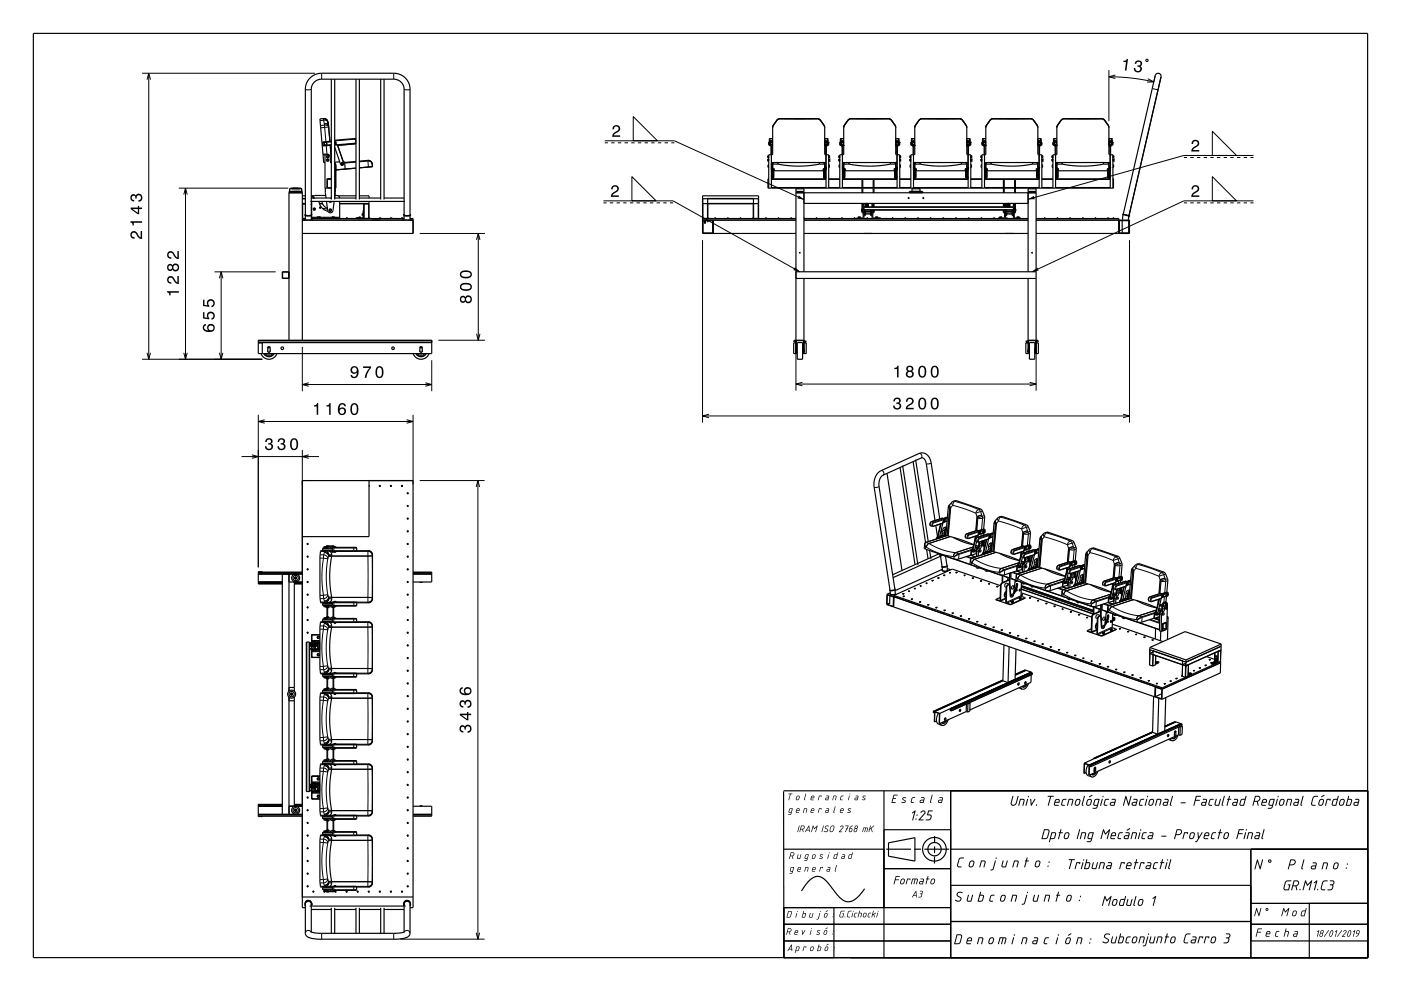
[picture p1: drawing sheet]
<svg xmlns="http://www.w3.org/2000/svg" width="420mm" height="297mm" viewBox="0 0 420 297" stroke-linecap="round" stroke-linejoin="round" font-family="sans-serif">
<g fill="none" stroke="#000" stroke-width=".35">
<path d="M10 10h400v277h-400zM97.1 35.5l.8 .4 .4 .6M98.2 36.5l.7 5.9M98.2 36.5l-.2-.5-.5-.4h-1.6l1.1 13.1h.4M99.3 23.7v36.1M100.3 23.7v36.1M106.7 23.7v36.1M107.7 23.7v36.1M114.1 23.7v36.1M115.1 23.7v36.1M231.6 38.3l.2-.6 1.2-1.7 .9-.4 11.4 .1 .7 .4 1.1 1.6 .1 .6M232.1 37.1l-.5 1.1v8l-.2 .2h-.9v10"/>
<path d="M232.1 37.1l.9-1.2 .6-.3 11.1-.1a2.32 2.32 0 0 1 2 1.6M232.1 37.1h.1M246.7 37.1h.1M246.7 37.1l.5 1.1v8l.2 .2h1v10M252.9 38.3l.2-.6 1.2-1.7 .9-.4 11.4 .1 .7 .4 1.1 1.6 .1 .6M253.4 37.1l-.5 1.1v8l-.2 .2h-.9v10M253.4 37.1l.9-1.2 .6-.3 11.1-.1a2.32 2.32 0 0 1 2 1.6M253.4 37.1h.1M268 37.1h.1M268 37.1l.5 1.1v8l.2 .2h1v10M274.2 38.3l.2-.6 1.2-1.7 .9-.4 11.4 .1 .7 .4 1.1 1.6 .1 .6M274.7 37.1l-.5 1.1v8l-.2 .2h-.9v10"/>
<path d="M274.7 37.1l.9-1.2 .6-.3 11.1-.1a2.32 2.32 0 0 1 2 1.6M274.7 37.1h.1M289.3 37.1h.1M289.3 37.1l.5 1.1v8l.2 .2h1v10M295.5 38.3l.2-.6 1.2-1.7 .9-.4 11.4 .1 .7 .4 1.1 1.6 .1 .6M296 37.1l-.5 1.1v8l-.2 .2h-.9v10M296 37.1l.9-1.2 .6-.3 11.1-.1a2.32 2.32 0 0 1 2 1.6M296 37.1h.1M310.6 37.1h.1M310.6 37.1l.5 1.1v8l.2 .2h1v10M316.8 38.3l.2-.7 1.2-1.6 .9-.4 11.4 .1 .7 .4 1.1 1.6 .1 .6M317.1 37.5l-.3 .7v8l-.2 .2h-.9v10"/>
<path d="M317.3 37.1l.9-1.2 .6-.3 11.1-.1a2.31 2.31 0 0 1 2 1.6M317.3 37.1h.1M331.9 37.1h.1M331.9 37.1l.5 1.1v8l.2 .2h1v10M86.6 57.8h4M86.8 56.6l.4-.2h2.8l.4 .2M86.8 56.6h3.6M86.8 56.6v.8M90.4 56.6v.8M90.6 59.5h.9M90.6 58.7h.9M93.3 59.4h6"/>
<path d="M93.3 58.7h.5M93.9 59.1l.2-.1v.3zM96.8 46.4l1.9 .1 .3 .4 .1 1.5 .2 .4M97.3 42.7h.5l.1 .2 .1 .2-.2 .4h-.5l-.1-.2-.1-.2zM97.4 46.4v10h.6v-2.8h1.3M97.5 56.4l.2 3M97.6 58.6h-3.6l-.6 .8M98 56.2l.2 .2h1.1M98 46.7h.4l.2 .3-.2 .3h-.4l-.1-.3zM98 47.7h.4l.2 .3-.2 .3h-.4l-.1-.3zM98.2 53.6l-.2 .2M99 43.6l.3 3.6"/>
<path d="M99.1 48.5h.2h-.2l.2 .2M99.3 42.3l-2.6 .3 .1 1.1 2.5-.2M99.3 53.7l-1.1 .1v2.4l1.1 .1M100.3 49l.3 .6M100.3 42.7l.2 .3h-.2l.2-.2zM100.3 49.2l.3 .6v6.6h-.3M100.3 42.5l.5 .3-.2 .3-.3 .1M100.3 43.3l.9 .3M100.3 59.4h6.4M100.4 58.6l1.1 .1 .3 .7M100.5 56.4l-.2 2.8M100.6 49.6h.1"/>
<path d="M100.6 43.4h-.3M101.2 43.6l1.9 5.4-.4 .6-.6-.4-1.8-5.1M101.2 43.6l1.7 4.8M101.2 43.4v.2M101.4 58.7h5.3M101.8 48.5l-1.5 .1M102.4 49.1l.1 .1M102.4 49.1h.1M102.5 49.2h.1M102.5 48.9l-.1 .2M102.5 49.2h.2M102.5 48.9h.1"/>
<path d="M102.5 48.9h.2M102.7 48.9h.1M102.7 48.9l.1 .2M102.7 49.2h.1M102.8 49.1h.1M102.8 49.1l-.1 .1M102.9 48.4l.4 .6 .2 1.7M102.9 48.4l.4 .3M106.1 41.5l-5.8 .5M106.1 41.5l.6 .3zM106.7 42.9l-.5 .2-5 .5M106.7 48.4l-3.5 .3"/>
<path d="M106.7 50.4l-6.1 .5M107.7 48.3l2.6-.2a1.2 1.2 0 0 1 1.3 1.1M107.7 59.4h6.4M107.7 58.7h2.9v.7M110.4 48.1a1.2 1.2 0 0 1 1.2 1.1M111.6 49.2l.1 .8-4 .3M115.1 59.4h6M210.7 59.6h1.4v1.4h-1.4zM212.2 59.5h13.6M225.9 59.6h1.4v1.4h-1.4zM227.3 59.6h.1M230.2 47v.3"/>
<path d="M230.2 46.7v.3M230.2 48v.3M230.2 47.7v.3M230.2 47h.2M230.2 48h.2M230.4 48.3h.1M230.5 53.6h-.3v2.8h28.2M230.5 46.7h-.3v.6h.3M230.5 47.7h-.3v.6h.2M230.5 49.4h-.3v.8h.3M230.5 43.1v.4M230.5 42.7v.4"/>
<path d="M230.5 43.1h.3M230.6 42.5h.1M230.7 43.5l.1 .1M230.8 42.7h-.3v.8h.3M230.8 42.7h.1M230.8 42.8l.2-.2 .6 .2M230.8 43.6l.2 .1 .6-.1M230.9 43.4h.7M230.9 42.8h.7M231 42.6h.5M231 42.6v1.1l.5-.1-.1-1M231.1 43.4l.3 .1-.1-.1"/>
<path d="M231.1 42.6v.2M231.1 43.7v2.7M231.3 53.6h16.3M231.3 48.7h16.3M231.3 51h.3M231.3 50.2h.1M231.3 50.4h.1M231.3 50h.3M231.3 48.9h.3M231.3 46.4v10M231.3 42.6v.2M231.3 43.7v2.7"/>
<path d="M231.3 53.1h.4M231.3 53.1h.1M231.4 50.4h.1M231.4 50.2h.1M231.4 50.7h.1M231.4 50.4v.3M231.4 50.3h.1M231.4 50.3v-.2v.2M231.4 53.3h.1M231.4 51l.3 .2M231.4 51.3l.3 .2M231.4 51.4l.3 .2"/>
<path d="M231.4 51.7l.3 .3M231.4 52.5l.3 .2M231.4 52.1l.3 .1M231.4 52.9l.3 .1M231.4 51h.3M231.4 50.4l.2 .1M231.4 51l.3 .1M231.4 50.9h.4M231.4 51.3l.3 .1M231.4 51.6l.1 .1M231.4 51.8h.3M231.4 51.8l.3 .1"/>
<path d="M231.4 51.9l.3 .2M231.4 52.2v.1M231.4 52.1h.1M231.5 42.6v.2M231.5 52.5l.2 .1M231.5 50.9l.2 .1M231.5 51.7h.2M231.5 52.5l-.1-.1 .1 .1M231.5 53.3v.1M231.5 52h.2M231.5 52.7h.1M231.6 50.5h.1"/>
<path d="M231.6 43.6h.1M231.6 50.5l.5 .1v.6h14.7v-.6h.3M231.6 42.4l-.7-.1-.1 1.3M231.6 41.5l-.9 .1-.1 1.1M231.6 50.2h-.2M231.6 48.7v2.3M231.7 53.1v.2l-.4-.1 .2 .2M231.7 51.3l-.3-.2 .3 .2M231.7 51.2l-.2 .1M231.7 51.4h-.2M231.7 51.6h-.2M231.7 51.7h-.2"/>
<path d="M231.7 52.8l-.3-.1 .3 .2M231.7 52.6l-.2 .1M231.7 52.8h-.2M231.7 53h-.2M231.7 51.2v.1M231.7 51.4h.1M231.7 51.6h.1M231.7 51.7h.1M231.7 52.6v.1M231.7 52.8h.1M231.7 53h.1M231.7 50.6l-.3 .1"/>
<path d="M231.7 50.6h-.3M231.7 50.6l.1 .3M231.7 50.8l-.2 .1M231.7 50.7l-.3 .3M231.7 50.8l.2 .1M231.7 50.7l.2 .1M231.7 50.9l-.2 .1M231.7 51.1h-.2M231.7 52l-.3 .1 .3 .2M231.7 52h.1M231.7 52.2h-.2M231.7 52.1l-.3 .2 .3 .1"/>
<path d="M231.7 52.1l.1 .1M231.7 52.3l-.2 .1M231.7 52.3h-.3M231.7 52.3h.1M231.7 52.5h-.2M231.7 52.4l-.3 .1M231.7 52.4l.1 .1M231.7 50.6h.1M231.7 50.9v.1M231.7 51.1h.1M231.7 52.2h.1M231.7 52.3v.1"/>
<path d="M231.7 52.5h.1M231.7 51l-.3 .1M231.7 51l.1 .1M231.7 51.2h-.3M231.7 51.2l.2 .2-.2 .2M231.7 51.7h-.3M231.7 51.8l-.3 .2 .3 .1M231.7 52.6h-.3M231.7 52.6h.1M231.7 52.8h-.3M231.7 51.8h.1M231.7 51.3l-.3 .1"/>
<path d="M231.7 51.3l.2 .2v.2M231.7 51.5l-.3 .1v.2M231.7 51.5h.1M231.7 52.9h-.3M231.7 52.9h.1M231.7 51.9h-.2M231.7 51.9h.1M231.7 51.8l.1 .1M231.8 50.6l.1 .3M231.8 52.6h.1M231.8 51.1h.1M231.8 53.3h-.3"/>
<path d="M231.8 51l.1 .2-.2 .1M231.8 51.1l.1 .2-.2 .2M231.8 51.6l.1 .2-.2 .2M231.8 51.8h.1M231.8 51.9l.1 .1M231.8 52.1h.1M231.8 52.2l.1 .1M231.8 52.4h.1M231.8 52.5l.1 .1M231.8 52.7h.1M231.8 52.8l.1 .1M231.8 53v.3"/>
<path d="M231.8 52.5h-.3M231.8 53.3l-.3 .1M231.8 51.7h-.1M231.8 50.9l-.1 .1M231.9 52.5l-.2 .1M231.9 51h.1M231.9 51.1h.1M231.9 51.3h.1M231.9 51.6h.1M231.9 51.7v.1M231.9 52.2h.1M231.9 52.4h.1"/>
<path d="M231.9 52.5h.1M231.9 52.7h.1M231.9 52.8h.1M231.9 53h.1M231.9 51.7l-.2 .1M231.9 50.9l-.2 .1M231.9 50.9l-.2 .2M231.9 51.1l-.2 .2M231.9 51.2l-.2 .2M231.9 51.4l-.2 .2M231.9 51.5l-.1 .2M231.9 51.7l-.2 .2"/>
<path d="M231.9 51.9l-.2 .2M231.9 52.1l-.2 .1M231.9 52.2l-.5 .1M231.9 52.3l-.1 .2M231.9 52.5l-.2 .2-.3-.2M231.9 52.6l-.2 .2M231.9 52.8l-.2 .2M231.9 53.1l-.1 .2M231.9 51.4h.1M231.9 52.9v.1M231.9 53l-.5 .1M231.9 50.9l-.2 .3"/>
<path d="M231.9 51.8l-.2 .3M231.9 52l-.2 .3M231.9 52.1l-.2 .3M231.9 52.3v.2M231.9 52.4l-.2 .3M231.9 52.6l-.2 .3M231.9 52.7l-.2 .3M231.9 52.9l-.1 .3-.4-.1M232 51.1h.1M233.2 49.2h-1.4l-.2 .2M233.2 49.2h.1M233.3 49.2l5.8 .6 3.2-.1 3.3-.5h1.5l.1 .2"/>
<path d="M238.6 57.8h72M238.6 57.4h2.4M238.6 56.6h2.4M238.6 56.6v49.4M239 56.4l-.4 .2M240.6 56.4l.4 .2M241 56.6v24.8M246.8 51.1l.4 .2M246.9 52.2l.3 .2M246.9 53l.3 .2 .3-.1M246.9 51.4l.3 .2M246.9 50.9l.3 .3"/>
<path d="M246.9 51.2l.3 .3M246.9 51.5l.1 .2M246.9 51.7l.3 .3M246.9 53.1l.5 .3M246.9 51.3v.1M246.9 52.9v.1M247 50.9l.2 .1M247 51.4l.4 .1M247 52.2l.4 .1M247 53l.4 .1M247 50.9l.2 .2M247 51h.1"/>
<path d="M247 51.7l.2 .2M247 51.9l.2 .2M247 52l.2 .2M247 52.3v.2M247 52.4h.1M247 52.7l.2 .1M247 52.8l.2 .1M247 53.1l.4 .2M247 53v.1M247 51.4h.1M247 52.2h.1M247 51.7l.2 .1"/>
<path d="M247 51.7h.1M247 51.3l.2 .1M247 51.7l-.1 .3 .3 .1M247 52.5l.2 .1M247 52.5h.1M247.1 51.8h.1M247 51.7h.2M247 52h.1M247 52.1h.1M247 52.3h.1M247 52.5h.4M247 51.1h.1"/>
<path d="M247.1 51.3h-.1M247.1 51.4l-.1 .1M247.1 52.5v.1M247.1 52.6h.1M247.1 50.6l-.1 .3M247.1 51.3h.3M247.1 52.8l.3 .1-.2 .1M247.1 51.8l-.2 .3 .3 .2M247.1 51.9h.1M247.2 51l.2 .1M247.2 51l-.1 .1M247.2 51.2h.2"/>
<path d="M247.2 51.2h-.1M247.2 51.3l.2 .1M247.2 51.3l-.1 .1M247.2 51.5l-.2 .2M247.2 51.5h.2l-.3 .1M247.2 51.7h.2M247.2 51.7h-.1M247.2 51.8h.2l-.2 .1M247.2 52.6h.2M247.2 52.6h-.1M247.2 52.8h.2M247.2 52.9h.2"/>
<path d="M247.2 51.8h-.1M247.2 50.6l.2 .1M247.2 50.6h.2M247.2 50.6l-.2 .3M247.2 50.8l.2 .1M247.2 50.7l.2 .3M247.2 50.8l-.2 .1M247.2 50.7l-.2 .1M247.2 50.9l.2 .1M247.2 52h.2h-.3M247.2 52l-.3 .2M247.2 52.1h.2z"/>
<path d="M247.2 52.1l-.3 .2 .1 .2M247.2 52.3l.2 .2M247.2 52.3h.2M247.2 52.3h-.1M247.2 52.5h.2M247.2 52.4l.2 .1M247.2 52.4l-.1 .1M247.2 50.6h.1M247.2 50.9l-.1 .1M247.2 52.2h-.1M247.2 52.3l-.1 .1M247.2 52.5h-.1"/>
<path d="M247.2 51.1l.2 .1h-.4M247.2 52.6l.2 .2-.5-.1 .3 .2M247.2 51.1h-.1M247.2 51.9h-.1M247.2 52.6l-.1 .1M247.2 51.4h.2M247.2 53l.2 .1M247.2 51.4h-.1M247.2 53h-.1M247.2 50.5l-.1 .1M247.2 43.6l.2 .1 .6-.1M247.2 42.4l.8-.1v1.3"/>
<path d="M247.2 41.5l.9 .1 .1 1.1M247.2 48.7v2.3h.4M247.2 50.2h.2M247.2 50h.4M247.2 48.9h.4M247.2 50.5h.1M247.3 43.4h.7M247.3 42.8h.7M247.3 42.7h.6v1l-.6-.1zM247.4 53.4h.1M247.4 53.3v.1M247.4 51.7h-.2"/>
<path d="M247.4 50.9l-.2 .1M247.4 52.5l-.2 .1M247.4 42.6v.2M247.4 51l-.2 .1M247.4 50.9h-.3M247.4 51.3l-.2 .1M247.4 51.4v.1M247.4 51.6v.1M247.4 51.8h-.2M247.4 51.8l-.2 .1M247.4 51.9l-.2 .2M247.4 52.2v.1"/>
<path d="M247.4 52.5l-.2 .2-.3-.2 .3 .2M247.4 52.1h.1M247.4 50.2h.1M247.4 51h-.2M247.4 52.1l-.2 .1M247.4 50.7h.1M247.4 50.3h.1M247.4 50.1v.2M247.4 50.4l.1 .4M247.5 50.8h.1M247.4 50.1h.1M247.5 51l-.3 .2"/>
<path d="M247.5 51.1l-.3 .2M247.5 51.4v.1M247.5 51.6l-.1 .2M247.5 51.7l-.3 .3M247.5 51.9l-.3 .2M247.5 52.2v.1M247.5 52.4l-.1 .1M247.5 52.5l-.3 .2M247.5 52.7l-.3 .2M247.5 53v.1M247.5 51.3h.1M247.5 52v.1"/>
<path d="M247.5 52.8v.1M247.5 51.3l-.3 .2M247.5 52.1l-.3 .2M247.5 53.3h-.1M247.5 52.9l-.3 .1-.3-.2 .3 .2M247.5 51.5l-.3 .1M247.5 52.3l-.3 .1M247.5 50.2h.1M247.5 50.4l-.3 .1M247.5 53.2v.1M247.5 43.4l.3 .1v-.1M247.5 50.4h.1"/>
<path d="M247.5 53.1h.1M247.5 53.2l-.1 .2M247.5 42.6v.2M247.5 43.4v.1M247.5 43.7v2.7M247.6 46.8h.1M247.6 47.2h.1M247.6 47.8h.1M247.6 48.2h.1M247.6 49.4h.1M247.6 46.4v10M247.6 50.2h-.1"/>
<path d="M247.6 53.1h-.4v.2h.4M247.7 42.6v.2M247.7 43.4v.1M247.7 43.7v2.7M248 43.5h.4M248.1 42.7l-.7-.1-.2 .2M248.1 43.1h.3M248.2 43.5l-.2 .1M248.2 42.5h.1M248.4 43.1v.4M248.4 42.7v.4M248.4 42.7h-.3v.8"/>
<path d="M248.4 42.7v.8M248.4 53.6h3.4M248.4 47.3h.3M248.4 49.4h.2v.8h-.2M248.4 48.3h.1M248.4 48.3h.3M248.4 47h.2M248.4 48h.2M248.6 47v.3M248.6 46.7v.3M248.6 48v.3M248.6 47.7v.3"/>
<path d="M248.7 46.7h-.3M248.7 47.7h-.3M248.7 46.7v.6M248.7 47.7v.6M251.5 47.7h.3M251.5 48.3h.2M251.5 46.7v.6M251.5 47.7v.6M251.5 47.3h.1M251.5 46.7h.3M251.5 46.7h.1M251.5 47v.3"/>
<path d="M251.5 46.7v.3M251.5 48v.3M251.5 47.7v.3M251.5 47h.2M251.5 48h.2M251.7 48.3h.1M251.8 47.3h-.3M251.8 49.4h-.3v.8h.3M251.8 43.1v.4M251.8 42.7v.4M251.8 43.1h.3M251.9 42.5h.1"/>
<path d="M252 43.5l.1 .1M252.1 42.7h-.3v.8h.3M252.1 42.7h.1M252.1 42.8l.2-.2 .6 .2M252.1 43.6l.2 .1 .6-.1M252.2 43.4h.7M252.2 42.8h.7M252.2 42.7h.6v.9h-.6zM252.4 43.4l.3 .1-.1-.1M252.4 42.6v.2M252.4 43.7v2.7M252.6 53.6h16.3"/>
<path d="M252.6 48.7h16.3M252.6 51h.3M252.6 50.2h.1M252.6 50.4h.1M252.6 50h.3M252.6 48.9h.3M252.6 46.4v10M252.6 42.6v.2M252.6 43.7v2.7M252.6 53.1h.4M252.6 53.1h.1M252.7 50.4h.1"/>
<path d="M252.7 50.2h.1M252.7 50.7h.1M252.7 50.4v.3M252.7 50.3h.1M252.7 50.3v-.2v.2M252.7 51.3l.3 .2M252.7 51l.3 .2M252.7 51.4l.3 .2M252.7 52.5l.3 .2M252.7 51.3h.1M252.7 52.1l.3 .1M252.7 52.9l.2 .1"/>
<path d="M252.7 52.9l.3 .1M252.7 51h.3M252.7 50.4l.2 .1M252.7 51l.3 .1M252.7 50.9h.4M252.7 51.3l.2 .1M252.7 51.6l.1 .1M252.7 51.8h.3M252.7 51.8l.3 .1M252.7 51.9l.3 .2M252.7 52.2v.1M252.7 52.1h.1"/>
<path d="M252.8 42.6v.2M252.8 52.5l.2 .1M252.8 50.9l.2 .1M252.8 51.7h.2M252.8 52.5l-.1-.1 .1 .1M252.8 53.3l-.2-.1 .2 .2M252.8 53.3v.1M252.8 52h.2M252.8 52.7h.1M252.9 50.5h.1M252.9 50.5l.5 .1v.6h14.7v-.5l.3-.1M252.9 42.4l-.8-.1v1.3"/>
<path d="M252.9 41.5l-.9 .1-.1 1.1M252.9 50.2h-.2M252.9 48.7v2.3M252.9 51.4h-.1M252.9 51.6h-.1M252.9 53h-.1M252.9 51.4h.1M252.9 51.6h.1M252.9 53h.1M253 51.1h-.2M253 51.3l-.3-.2 .3 .2M253 51.2l-.2 .1"/>
<path d="M253 51.7h-.2M253 52.8l-.3-.1 .3 .2M253 52.6l-.2 .1M253 52.8h-.2M253 53.1v.2h-.4M253 51.1h.1M253 51.2v.1M253 51.7h.1M253 52.6v.1M253 52.8h.1M253 50.6l-.3 .1M253 50.6h-.3"/>
<path d="M253 50.6l.1 .3M253 50.8l-.2 .1M253 50.7l-.3 .3M253 50.8l.2 .1M253 50.7l.2 .1M253 50.9l-.2 .1M253 52l-.3 .1 .3 .2M253 52h.1M253 52.2h-.2M253 52.1l-.3 .2 .3 .1M253 52.1l.1 .1M253 52.3l-.2 .1"/>
<path d="M253 52.3h-.3M253 52.3h.1M253 52.5h-.2M253 52.4l-.3 .1M253 52.4l.1 .1M253 50.6h.1M253 50.9v.1M253 52.2h.1M253 52.3v.1M253 52.5h.1M253 51l-.3 .1M253 51l.1 .1"/>
<path d="M253 51.2h-.3M253 51.2l.2 .1M253 51.7l-.3 .1 .3 .2M253 51.8l-.3 .2 .3 .1M253 52.6h-.3M253 52.6h.1M253 52.8h-.3M253 51.8h.1M253 51.3l-.3 .1M253 51.3l.2 .2M253 51.5l-.3 .1v.2M253 51.5h.1"/>
<path d="M253 52.9h-.3M253 52.9h.1M253 51.9h-.2M253 51.9h.1M253 51.8l.1 .1M253.1 50.6l.1 .3M253.1 51.1h.1M253.1 52.6h.1M253.1 53.3h-.3M253.1 51h.1M253.1 51.1l.1 .1M253.1 51.6l.1 .1"/>
<path d="M253.1 51.9l-.1 .2M253.1 52.1l-.1 .1M253.1 52.4v.3l-.4-.2M253.1 52.5l-.1 .3M253.1 52.7l-.2 .3M253.1 52.8l.1 .2M253.1 53l.1 .1M253.1 52.5h-.3M253.1 53.3l-.3 .1M253.1 51.7h-.1M253.1 50.9l-.1 .1M253.2 51.7l-.1 .1"/>
<path d="M253.2 52.2h-.1M253.2 52.5l-.2 .1M253.2 51h.1M253.2 51.1h.1M253.2 51.3h.1M253.2 51.6h.1M253.2 52.4h.1M253.2 52.5h.1M253.2 52.7h.1M253.2 52.8h.1M253.2 53h.1M253.2 51.7l-.2 .1"/>
<path d="M253.2 50.9l-.2 .2M253.2 51.1l-.2 .2M253.2 51.2l-.3 .2M253.2 51.5l-.1 .2M253.2 51.7l-.2 .2M253.2 52.3l-.1 .2M253.2 53.1l-.1 .2M253.2 51.4h.1M253.2 52.2h.1M253.2 50.9l-.2 .1M253.2 51.4l-.2 .2M253.2 52.2l-.5 .1"/>
<path d="M253.2 53l-.5 .1M253.2 50.9l-.2 .3M253.2 51.2l-.2 .3M253.2 51.3l-.2 .3M253.2 51.5v.2M253.2 51.7l-.2 .3M253.2 51.8l-.2 .3M253.2 52l-.2 .3M253.2 52.1l-.2 .3M253.2 52.3v.2M253.2 52.4l-.2 .3M253.2 52.6l-.2 .3"/>
<path d="M253.2 52.7l-.2 .3M253.2 52.9l-.1 .3-.4-.1M253.4 51.1l-.4 .2M254.5 49.2h-1.4l-.2 .2M254.5 49.2h.1M254.6 49.2l5.8 .6 3.2-.1 3.3-.5h1.5l.1 .2M258.4 57.7h.3M258.4 54.2h.3M258.4 57.8v-3.8h.3v3.8M258.7 56.4h3.1M261.8 57.7h.2M261.8 54.2h.2"/>
<path d="M261.8 57.8v-3.8h.2v3.8M262 56.4h38.8M268.1 51.1l.4 .2M268.2 50.9l.3 .3M268.2 51.2l.3 .3M268.2 51.3l.3 .3M268.2 51.5l.1 .2M268.2 51.7l.3 .3M268.2 51.8l.3 .3M268.2 52l.3 .3M268.2 52.1l.3 .3M268.2 52.3l.1 .2"/>
<path d="M268.2 52.4l.3 .3M268.2 52.6l.3 .3M268.2 52.7l.3 .3M268.2 52.9l.2 .3 .4-.1M268.2 53.1l.5 .3M268.3 50.9l.2 .1M268.3 51.4l.2 .2M268.3 52.2l.4 .1M268.3 53l.4 .1M268.3 50.9l.2 .2M268.3 51.1l.2 .2M268.3 51.2l.2 .2"/>
<path d="M268.3 51.5v.2M268.3 51.7l.2 .2M268.3 52.3v.2M268.3 52.5l.2 .2 .2-.2M268.3 53.1l.4 .2M268.3 51.4h.1M268.3 52.2h.1M268.3 51.7l.2 .1M268.3 51.7l.1 .1M268.3 52.5l.2 .1M268.3 51h.1M268.3 51.1h.1"/>
<path d="M268.3 51.3h.1M268.3 51.6h.1M268.3 52.4h.1M268.3 52.5h.1M268.3 52.7h.1M268.3 52.8h.1M268.3 53h.1M268.3 51.7h.2M268.3 52.5h.4M268.4 51.3h-.1M268.4 51.4l-.1 .1M268.4 51.6l-.1 .1"/>
<path d="M268.4 51.9l.1 .2M268.4 52.1l.1 .1M268.4 52.2h.1zM268.4 52.6h.1M268.4 50.6l-.1 .3M268.4 52h.3zM268.4 51.8v.1M268.5 51.3l.2 .1M268.5 51.3l-.1 .1M268.5 51.5h.2l-.2 .1M268.5 51.5h-.1l.1 .1M268.5 52.9h.2"/>
<path d="M268.5 52.9h-.1M268.5 51l.2 .1M268.5 51.2h.2M268.5 51.2h-.1M268.5 51.7h.2M268.5 51.7h-.1h.1M268.5 51.8h.2l-.3 .1M268.5 52.6h.2M268.5 52.6h-.1M268.5 52.8h.2M268.5 52.8h-.1M268.5 51.8h-.1"/>
<path d="M268.5 50.6l.2 .1M268.5 50.6h.2M268.5 50.6l-.2 .3M268.5 50.8l.2 .1M268.5 50.7l.2 .3M268.5 50.8l-.2 .1M268.5 50.7l-.2 .1M268.5 50.9l.2 .1M268.5 50.9l-.2 .1h.2M268.5 52.1h.2zM268.5 52.3l.2 .2M268.5 52.3h.2"/>
<path d="M268.5 52.3l-.2 .1M268.5 52.3h-.1M268.5 52.5h.2M268.5 52.4l.2 .1M268.5 52.5l-.2 .2 .2 .1M268.5 52.4l-.1 .1M268.5 50.6h.1M268.5 51.1l.2 .1-.2 .1M268.5 51.1l-.2 .1M268.5 51.2l.2 .1M268.5 51.4h.2M268.5 52.6l.2 .1-.2 .1"/>
<path d="M268.5 52.6l-.2 .2 .2 .2M268.5 52.8l.2 .1-.2 .1M268.5 52.8l-.2 .2M268.5 53l.2 .1M268.5 53l-.2 .1M268.5 51.2l-.1 .1M268.5 51.4h-.1M268.5 50.5l-.1 .1M268.5 43.6l.2 .1 .6-.1M268.5 42.8l.2-.2 .6 .2M268.5 42.4l.8-.1v1.3M268.5 41.5l.9 .1 .1 1.1"/>
<path d="M268.5 43.6h.1M268.5 51h.4M268.5 50.2h.2M268.5 50h.4M268.5 48.9h.4M268.5 53.1h.4M268.5 53.1v.2h.4M268.5 48.7v2.3M268.5 50.5h.1M268.6 43.4h.7M268.6 42.8h.7M268.7 52.6h.1"/>
<path d="M268.7 53.3v.1M268.7 51.7h-.2M268.7 50.9l-.2 .1M268.7 52.5l-.2 .1M268.7 51l-.2 .1M268.7 50.9h-.3M268.7 51.3l-.2 .1M268.7 51.4v.1M268.7 51.6v.1M268.7 51.8h-.2M268.7 51.8l-.2 .1M268.7 51.9l-.2 .2"/>
<path d="M268.7 52.2v.1M268.7 52.1h.1M268.7 50.2h.1M268.7 50.4h.2M268.7 42.6l-.1 1 .6 .1v-1l-.5-.1v.2M268.7 51h-.2M268.7 50.4l-.2 .1M268.7 52.1l-.2 .1M268.8 50.8h.1M268.7 50.7h.1M268.7 50.3h.1M268.7 51.5l-.2 .1"/>
<path d="M268.7 50.1v.2M268.7 50.4l.1 .4M268.7 50.1h.1M268.8 51.4v.1M268.8 51.6l-.1 .2M268.8 52.2v.1M268.8 52.4l-.1 .1M268.8 53v.1M268.8 51.3h.1M268.8 52v.1M268.8 52.8v.1M268.8 51l-.3 .2"/>
<path d="M268.8 51.1l-.3 .2M268.8 51.7l-.3 .3M268.8 51.9l-.3 .2M268.8 52.5l-.3 .2M268.8 52.7l-.3 .2M268.8 51.3l-.3 .2M268.8 52.1l-.3 .2M268.8 53.3h-.1M268.8 52.9l-.3 .1M268.8 51.5l-.3 .1M268.8 52.3l-.3 .1M268.8 50.2h.1"/>
<path d="M268.8 43.4l.3 .1-.1-.1M268.8 53.1h.1M268.8 42.6v.2M268.8 43.7v2.7M268.8 53.3l-.1 .1M268.9 46.8h.1M268.9 47.2h.1M268.9 47.8h.1M268.9 48.2h.1M268.9 49.4h.1M268.9 46.4v10M268.9 50.2h-.1"/>
<path d="M269 42.6v.2M269 43.7v2.7M269.3 43.5h.4M269.3 42.7h.1M269.4 42.7h.3M269.4 43.1h.3M269.5 43.5l-.2 .1M269.5 42.5h.1M269.7 43.1v.4M269.7 42.7v.4M269.7 42.7v.8M269.7 53.6h3.4"/>
<path d="M269.7 47.3h.3M269.7 49.4h.2v.8h-.2M269.7 48.3h.1M269.7 48.3h.3M269.7 47h.2M269.7 48h.2M269.9 47v.3M269.9 46.7v.3M269.9 48v.3M269.9 47.7v.3M270 46.7h-.3M270 46.7h.1"/>
<path d="M270 47.7h-.3M270 46.7v.6M270 47.7v.6M270 47.3h.1M272.3 59.3l.3 .1-.3 .1zM272.6 57.8v-.4h4v.4M272.8 46.7h.3M272.8 47.7h.3M272.8 48.3h.2M272.8 46.7v.6M272.8 47.7v.6M272.8 47v.3"/>
<path d="M272.8 46.7v.3M272.8 48v.3M272.8 47.7v.3M272.8 47h.2M272.8 48h.2M273 48.3h.1M273.1 47.3h-.3M273.1 49.4h-.3v.8h.3M273.1 42.7h.3M273.1 42.7v.8M273.1 43.1v.4M273.1 42.7v.4"/>
<path d="M273.1 43.1h.3M273.2 42.5v.2M273.3 43.5l.1 .1M273.4 42.7h.1M273.4 56.6h2.4M273.4 56.6v.8M273.4 42.8l.2-.2 .6 .2M273.4 43.6l.2 .1 .6-.1M273.4 43.5h-.3M273.4 43.6h.1M273.5 43.4h.7M273.5 42.8h.7"/>
<path d="M273.7 43.4l.3 .1-.1-.1M273.7 42.6v.2M273.7 43.7v2.7M273.8 56.4l-.4 .2M273.9 50.4h.1M273.9 53.6h16.3M273.9 48.7h16.3M273.9 51h.3M273.9 50.2h.1M273.9 50h.3M273.9 48.9h.3M273.9 53.1h.4"/>
<path d="M273.9 46.4v10M273.9 53.1h.1M273.9 42.6v.2M273.9 43.7v2.7M273.9 53.2l.2 .2M274 50.2h.1M274 50.8h.1M274 50.3h.1M274 50.4v.4M274 53.2l-.1 .1M274 51.5l.3 .1M274 52.3l.3 .1"/>
<path d="M274 50.7h.1M274 50.1h.1M274 52.9l.3 .1M274 52.1l.3 .2M274 53.3h.1M274 51.3l.3 .2M274 51l.3 .2M274 51.1l.3 .2M274 51.4v.1M274 51.6v.2M274 51.7l.3 .3M274 51.9l.3 .2"/>
<path d="M274 52.2v.1M274 52.4l.1 .1M274 52.5l.3 .2M274 52.7l.3 .2M274 53v.1M274 51.3h.1M274 52v.1M274 52.8v.1M274 51.5l.2 .1M274 50.1v.2M274 52.1l.3 .1M274 51h.3"/>
<path d="M274 50.4l.2 .1M274 42.6l.1 1-.5 .1-.1-1 .6-.1v.2M274 51l.3 .1M274 50.9h.4M274 51.3l.2 .1M274 51.6l.1 .1M274 51.8h.3M274 51.8l.3 .1M274 52.1h.1M274.1 52.5l.2 .1M274.1 50.9l.2 .1M274.1 51.7h.2"/>
<path d="M274.1 52h.3zM274.1 52.1h.2zM274.1 53.3v.1M274.1 53.4h.1M274.1 52.6h-.1M274.2 50.5h.1M274.2 50.5l.2 .1M274.2 42.4l-.7-.1-.1 1.3M274.2 41.5l-.9 .1-.1 1.1M274.2 50.2h-.2M274.2 48.7v2.3M274.2 51.4h-.1"/>
<path d="M274.2 53l-.2 .1M274.2 53l.3 .1M274.2 51.4h.1M274.3 51.1l-.3 .1 .2 .1M274.3 51.1l.2 .1M274.3 51.2l-.2 .1M274.3 51.7h-.2M274.3 52.6l-.3 .1 .2 .1M274.3 52.6l.2 .2-.3 .2M274.3 52.8l-.3 .1 .2 .1M274.3 52.8l.2 .2M274.3 53.1v.2h-.4"/>
<path d="M274.3 51.2v.1M274.3 50.6l-.3 .1M274.3 50.6h-.3M274.3 50.6l.2 .3M274.3 50.8l-.2 .1M274.3 50.7l-.3 .3M274.3 50.8l.2 .1M274.3 50.7l.2 .1M274.3 50.9l-.2 .1M274.3 50.9l.2 .1h-.2M274.3 51l-.3 .1M274.3 51.8h-.2l.2 .1"/>
<path d="M274.3 52.3l-.2 .2M274.3 52.3h-.3M274.3 52.3l.2 .1M274.3 52.3h.1M274.3 52.5h-.2M274.3 52.4l-.3 .1M274.3 52.5l.2 .2-.3 .1M274.3 52.4l.1 .1M274.3 50.6h.1M274.3 51.8h.1M274.3 51.2h-.3M274.3 51.2h.1"/>
<path d="M274.3 51.3l-.3 .1M274.3 51.3l.1 .1M274.3 51.5h-.3l.2 .1M274.3 51.5h.1l-.2 .1M274.3 51.7h-.3M274.3 51.7h.1h-.1M274.3 52.6h-.2M274.3 52.6h.1M274.3 52.8h-.3M274.3 52.8h.1M274.3 52.9h-.3M274.3 52.9h.1"/>
<path d="M274.3 52.1l.1 .1zM274.3 51.8l.1 .1M274.4 50.6l.1 .3M274.4 52.6h.1M274.4 51.3h.1M274.4 51.4l.1 .1M274.4 51.6l.1 .1M274.4 51.9l-.1 .2M274.4 52.1l-.1 .1M274.4 52.5h-.3M274.4 51.7h-.1M274.5 50.9l-.2 .1"/>
<path d="M274.5 51.7l-.1 .1M274.5 52.2h-.1M274.5 52.5l-.2 .1M274.5 51h.1M274.5 51.1h.1M274.5 51.3h.1M274.5 51.6h.1M274.5 52.4h.1M274.5 52.5h.1M274.5 52.7h.1M274.5 52.8h.1M274.5 53h.1"/>
<path d="M274.5 51.7l-.2 .1M274.5 50.9l-.2 .2M274.5 51.1l-.3 .2M274.5 51.2l-.3 .2M274.5 51.5l-.1 .2M274.5 51.7l-.2 .2M274.5 52.3l-.1 .2M274.5 52.5l-.2 .2-.3-.2M274.5 53.1l-.4 .2M274.5 51.4h.1M274.5 52.2h.1M274.5 51.4l-.3 .2"/>
<path d="M274.5 52.2l-.5 .1M274.5 53l-.5 .1M274.5 50.9l-.2 .3M274.5 51.2l-.2 .3M274.5 51.3l-.2 .3M274.5 51.5v.2M274.5 51.7l-.2 .3M274.5 51.8l-.2 .3M274.5 52l-.2 .3M274.5 52.1l-.2 .3M274.5 52.3v.2M274.5 52.4l-.2 .3"/>
<path d="M274.5 52.6l-.2 .3M274.5 52.7l-.2 .3M274.5 52.9l-.1 .3-.4-.1M274.5 53.1l-.4 .3M274.7 51.1l-.4 .2M275.4 56.4l.4 .2M275.8 56.6v.8M276.7 59.3l.2-.1v.3zM288.2 49.2l-6 .6-3.2-.2-3.2-.4h-1.4l-.2 .2M288.3 49.2h1.4l.1 .2M288.3 49.2h-.1M289.4 51.1l.4 .2"/>
<path d="M289.5 50.9l.3 .3M289.5 51.2l.3 .3M289.5 51.3l.3 .3M289.5 51.5l.1 .2M289.5 51.7l.3 .3M289.5 51.8l.3 .3M289.5 52l.3 .3M289.5 52.1l.3 .3M289.5 52.3l.1 .2M289.5 52.4l.3 .3M289.5 52.6l.3 .3M289.5 52.7l.3 .3"/>
<path d="M289.5 52.9l.2 .3 .4-.1M289.5 53.1l.1 .2M289.6 53l.5 .1M289.6 50.9l.2 .1M289.6 50.9l.2 .2M289.6 51.1l.2 .2M289.6 51.2l.2 .2M289.6 51.4l.2 .2M289.6 51.5v.2M289.6 51.7l.2 .2M289.6 52.2l.4 .1M289.6 52.3v.2"/>
<path d="M289.6 53.1l.1 .2M289.6 51.4h.1M289.6 52.2h.1M289.6 51.7l.2 .1M289.6 51.7l.1 .1M289.6 51h.1M289.6 51.1h.1M289.6 51.3h.1M289.6 51.6h.1M289.6 52.4h.1M289.6 52.5h.1M289.6 52.7h.1"/>
<path d="M289.6 52.8h.1M289.6 53h.1M289.6 52.5l.2 .1M289.6 51.7h.2M289.6 53.3l.4 .1M289.6 52.5h.4M289.7 51h-.1M289.7 51.1l-.1 .1M289.7 51.6l-.1 .1M289.7 51.9l.1 .2M289.7 52.1l.1 .1M289.7 52.4v.3l.3-.2"/>
<path d="M289.7 52.5l.1 .3M289.7 52.7l.1 .3M289.7 52.8l-.1 .2M289.7 53l-.1 .1M289.7 53.3h.3M289.7 52.6h.1M289.7 50.6l-.1 .3M289.7 52h.3M289.7 51.8v.1M289.7 51.9h.3M289.7 51.9h.1M289.8 51.2h.2"/>
<path d="M289.8 51.2l-.2 .1M289.8 51.3l.2 .1M289.8 51.3l-.2 .2M289.8 51.5l.3 .1-.1 .2M289.8 51.5h-.1M289.8 52.8h.2M289.8 52.8h-.1M289.8 52.9h.2M289.8 52.9h-.1M289.8 51l.2 .1M289.8 51l-.1 .1M289.8 51.7l.3 .1-.3 .2"/>
<path d="M289.8 51.7h-.1M289.8 51.8l.3 .2-.3 .1M289.8 52.4l.2 .1M289.8 52.4l-.1 .1M289.8 52.6h.2M289.8 52.6h-.1M289.8 51.8h-.1M289.8 50.6l.2 .1M289.8 50.6h.2M289.8 50.6l-.2 .3M289.8 50.8l.2 .1M289.8 50.7l.2 .3"/>
<path d="M289.8 50.8l-.2 .1M289.8 50.7l-.2 .1M289.8 50.9l.2 .1M289.8 51.1h.2M289.8 52l.3 .1-.3 .2M289.8 52h-.1M289.8 52.2h.2M289.8 52.1l.3 .2-.3 .1M289.8 52.1l-.1 .1M289.8 52.3l.2 .1M289.8 52.3h.2M289.8 52.3h-.1"/>
<path d="M289.8 52.5h.2M289.8 52.6l.1 .1M289.8 50.6h.1M289.8 50.9l-.1 .1M289.8 51.1h-.1M289.8 52.2h-.1M289.8 52.3l-.1 .1M289.8 52.5h-.1M289.8 52.6l-.1 .1M289.8 51.3l.3-.2-.3 .2M289.8 51.2l.2 .1M289.8 51.4h.2"/>
<path d="M289.8 51.6h.2M289.8 51.7h.2M289.8 52.8l.3-.1-.3 .2M289.8 53h.2M289.8 51.2l-.1 .1M289.8 51.4h-.1M289.8 51.6h-.1M289.8 53h-.1M289.8 50.5l-.4 .1v.6h-14.7v-.6h-.3M289.8 43.6l.2 .1 .6-.1M289.8 42.8l.2-.2 .6 .2M289.8 42.4l.8-.1v1.3"/>
<path d="M289.8 41.5l.9 .1 .1 1.1M289.8 50.2h.2M289.8 50h.4M289.8 48.9h.4M289.8 53.1h.4M289.8 53.1v.2h.4M289.8 48.7v2.3M289.8 50.5h.1M289.9 43.4h.7M289.9 42.8h.7M289.9 42.7h.6v1l-.6-.1zM289.9 52.7h.1"/>
<path d="M290 53.3l.2-.1-.2 .2M290 53.3v.1M290 52.5l.1-.1-.1 .1M290 51.7h-.2M290 50.9l-.2 .1M290 52.5l-.2 .1M290 42.6v.2M290 51l-.2 .1M290 50.9h-.3M290 51.3l-.2 .1M290 51.4l-.2 .2M290 51.6v.1"/>
<path d="M290 51.8h-.2M290 51.8l-.2 .1M290 51.9l-.2 .2M290 52.2v.1M290 52.1h.1M290 50.2h.1M290 50.4h.1M290 51h-.2M290 50.4l-.2 .1M290 52.1l-.2 .1M290 52.9l-.2 .1M290 50.7h.1"/>
<path d="M290 50.3h.1M290 50.3l.1-.2v.2M290 50.4v.3M290.1 51l-.3 .2M290.1 51.4l-.3 .2M290.1 52.5l-.3 .2M290.1 51.3h.1M290.1 51.3l-.3 .2M290.1 50.2h.1M290.1 50.4l-.1 .3M290.1 50.4h.1M290.1 43.4l.2 .1v-.1"/>
<path d="M290.1 53.1h.1M290.1 42.6v.2M290.1 43.7v2.7M290.2 46.4v4.6h-.4M290.2 46.8h.1M290.2 47.2h.1M290.2 47.8h.1M290.2 48.2h.1M290.2 49.4h.1M290.2 50.2h-.1M290.2 46.4v10M290.3 42.6v.2"/>
<path d="M290.3 43.7v2.7M290.6 42.7h.1M290.7 42.7h.3v.8h-.4M290.7 43.1h.3M290.8 43.5l-.2 .1M290.8 42.5h.1M291 43.1v.4M291 42.7v.4M291 53.6h3.4M291 47.3h.3M291 49.4h.2v.8h-.2M291 48.3h.1"/>
<path d="M291 48.3h.3M291 47h.2M291 48h.2M291.2 47v.3M291.2 46.7v.3M291.2 48v.3M291.2 47.7v.3M291.3 46.7h-.3M291.3 47.7h-.3M291.3 46.7v.6M291.3 47.7v.6M294.1 46.7h.3"/>
<path d="M294.1 47.7h.3M294.1 48.3h.2M294.1 46.7v.6M294.1 47.7v.6M294.1 47v.3M294.1 46.7v.3M294.1 48v.3M294.1 47.7v.3M294.1 47h.2M294.1 48h.2M294.3 48.3h.1M294.4 47.3h-.3"/>
<path d="M294.4 49.4h-.3v.8h.3M294.4 42.7h.3v.8M294.4 42.7v.8M294.4 43.5h.1M294.4 43.1v.4M294.4 42.7v.4M294.4 43.1h.3M294.5 42.5h.1M294.6 43.5l.1 .1M294.7 42.7l.6-.1 .2 .2M294.7 43.6l.2 .1 .6-.1M294.7 43.5h-.3"/>
<path d="M294.8 43.4h.7M294.8 42.8h.7M294.8 42.7h.6v1l-.6-.1zM295 43.4l.3 .1v-.1M295 42.6v.2M295 43.4v.1M295 43.7v2.7M295.2 53.6h16.3M295.2 48.7h16.3M295.2 50.2h.1M295.2 50.4h.1M295.2 50h.3"/>
<path d="M295.2 48.9h.3M295.2 53.1h.4M295.2 46.4v10M295.2 53.2v.1M295.2 53.2h.1M295.2 53.1h.1M295.2 53.2l.2 .2M295.2 42.6v.2M295.2 43.4v.1M295.2 43.7v2.7M295.3 50.4l.2 .1M295.3 50.2h.1"/>
<path d="M295.3 50.8h.1M295.3 50.3h.1M295.3 51.5l.3 .1M295.3 50.4v.4M295.3 50.7h.1M295.3 52.3l.3 .1M295.3 52.9l.3 .1M295.3 50.1h.1M295.3 51.3l.3 .2M295.3 52.1l.3 .2M295.3 53.3h.1M295.3 51l.3 .2"/>
<path d="M295.3 51.1l.3 .2M295.3 51.4v.1M295.3 51.6v.2M295.3 51.7l.3 .3M295.3 51.9l.3 .2M295.3 52.2v.1M295.3 52.4l.1 .1M295.3 52.5l.3 .2M295.3 52.7l.3 .2M295.3 53v.1M295.3 51.3h.1M295.3 52v.1"/>
<path d="M295.3 52.8v.1M295.3 50.1v.2M295.3 52.1l.3 .1M295.3 51h.3M295.3 51.8h.3M295.3 51l.3 .1M295.3 50.9h.4M295.3 51.3l.3 .1M295.3 51.6l.1 .1M295.3 51.8l.3 .1M295.3 52.5l.3 .2 .2-.2-.2 .2M295.3 52.1h.1"/>
<path d="M295.4 42.6v.2M295.4 52.5l.2 .1M295.4 50.9l.2 .1M295.4 52.1h.2zM295.4 53.3v.1M295.4 51.7h.2M295.5 50.5h.1M295.5 50.5l.2 .1M295.5 42.4l-.8-.1v1.3M295.5 41.5l-.9 .1-.1 1.1M295.5 48.7v2.3h-.3M295.5 50.2h-.2"/>
<path d="M295.6 51.2l-.2 .1M295.6 51.4h-.2M295.6 52.8l.2-.2-.2 .3M295.6 53l.2-.2-.2 .2M295.6 52.8l-.3 .1 .3 .1M295.6 53l-.3 .1M295.6 51.2v.1M295.6 51.4h.1M295.6 51.6h.1M295.6 52.8h.1M295.6 53h.1M295.6 50.6h-.3"/>
<path d="M295.6 50.7l-.3 .3M295.6 50.7l.2 .1M295.6 50.9l-.2 .1M295.6 51.1l-.3 .1 .3 .1M295.6 52.1l.2 .2v.2M295.6 52.3h-.3M295.6 52.3h.1M295.6 52.5h-.2M295.6 52.6l-.3 .1 .3 .1M295.6 53.1v.2h-.4M295.6 50.6h.1M295.6 50.9v.1"/>
<path d="M295.6 51.1h.1M295.6 51.9h.1M295.6 52.5h.1M295.6 52.6v.1M295.6 50.6l-.3 .1M295.6 50.6l.2 .3M295.6 50.8l-.2 .1M295.6 50.8l.2 .1M295.6 51l-.3 .1M295.6 51l.1 .1M295.6 51.8h-.2l.2 .1M295.6 52h-.2h.2"/>
<path d="M295.6 52l.2 .2M295.6 52.3l-.2 .2M295.6 52.4l-.3 .1M295.6 52.4l.1 .1M295.6 52.6h-.3M295.6 52.6h.1M295.6 51.8h.1M295.6 52.2h.1M295.6 52.3v.1M295.6 51.2h-.3M295.6 51.2h.1M295.6 51.3l-.3 .1"/>
<path d="M295.6 51.3l.1 .1M295.6 51.5l.1 .2M295.6 51.5h-.3l.3 .1M295.6 51.7h-.3M295.6 51.7h.1M295.6 52.8h-.3M295.6 52.9h-.3M295.6 51.8l.2 .2-.2 .3M295.7 50.6l.1 .3M295.7 51.1h.1M295.7 52.6h.1M295.7 51.3h.1"/>
<path d="M295.7 51.4l.1 .1M295.7 52.5v.1M295.8 51.7h.1M295.8 51.8h.1M295.8 52h.1M295.8 52.1h.1M295.8 52.3h.1M295.7 52.5h-.3M295.7 51.7h-.3M295.8 50.9l-.2 .1M295.8 51.3l-.2 .1M295.8 51.7v.3l-.2 .1"/>
<path d="M295.8 52.5l-.2 .1M295.8 51.4h.1M295.8 52.5h.1M295.8 51.2l-.2 .1M295.8 51.7l-.2 .1M295.8 50.9l-.2 .2M295.8 51h.1M295.8 51.4l-.2 .2M295.8 51.7l-.2 .2M295.8 51.9l-.2 .2M295.8 52l-.2 .2M295.8 52.3l-.1 .2"/>
<path d="M295.8 52.4h.1M295.8 52.7l-.2 .1M295.8 52.8l-.2 .1M295.8 53.1l-.4 .2M295.8 53v.1M295.8 52.2h.1M295.8 52.2l-.5 .1M295.8 53l-.5 .1M295.8 50.9l-.2 .3M295.8 51.2l-.2 .3M295.8 51.5v.2M295.8 51.7l-.2 .3"/>
<path d="M295.8 53.1l-.4 .3M295.8 51.3v.1M295.8 52.9v.1M295.8 52.2l-.2 .2M295.8 53l-.2 .2-.3-.1M296 51.1l-.4 .2M300.8 57.7h.3M300.8 54.2h.3M300.8 57.8v-3.8h.3v3.8M301.1 56.4h3.1M304.2 57.8v-3.8h.2v3.8M304.2 57.7h.2"/>
<path d="M304.2 54.2h.2M308.2 57.4h2.4M308.2 56.6h2.4M308.2 56.6v24.9M308.6 56.4l-.4 .2M309.5 49.2l-6 .6-3.2-.2-3.2-.4h-1.4l-.2 .2M309.6 49.2h1.4l.1 .2M309.6 49.2h-.1M310.2 56.4l.4 .2M310.6 56.6v49.4M310.8 51.1h-.1M310.8 51.1h.1"/>
<path d="M310.8 50.9l.3 .3M310.8 51.8l.3 .3M310.8 52l.3 .3M310.8 52.1l.3 .3M310.8 52.3l.1 .2M310.8 52.4l.3 .3M310.8 52.6l.3 .3M310.8 52.7l.3 .3M310.8 52.9l.2 .3 .4-.1M310.9 52.2l.4 .1M310.9 53l.5 .1M310.9 50.9l.2 .1"/>
<path d="M310.9 50.9l.2 .2M310.9 51.1l.2 .2M310.9 51.2l.2 .2M310.9 51.4l.2 .2M310.9 51.5v.2M310.9 51.7l.2 .2M310.9 51.9l.2 .2M310.9 52.1l.2 .1M310.9 52.3v.2M310.9 52.5l.2 .2 .2-.2M310.9 52.6l.2 .2M310.9 52.8l.2 .2"/>
<path d="M310.9 53.1l.1 .2M310.9 51.4h.1M310.9 52.2h.1M310.9 52.9v.1M310.9 51.7l.2 .1M310.9 52.5l.2 .1M310.9 51h.1M310.9 51.1h.1M310.9 51.3h.1M310.9 51.6h.1M310.9 51.7v.1M310.9 52.4h.1"/>
<path d="M310.9 52.5h.1M310.9 52.7h.1M310.9 52.8h.1M310.9 53h.1M310.9 51.7h.2M310.9 53.3l.4 .1M310.9 52.5h.4M311 51l-.2 .2 .3 .1M311 51.1l-.2 .2 .3 .2M311 51.6l-.2 .2 .3 .2M311 51.8h-.1M311 51.9l-.1 .1"/>
<path d="M311 52.1h-.1M311 52.2l-.1 .1M311 52.4h-.1M311 52.5l-.1 .1M311 52.7h-.1M311 52.8l-.1 .1M311 53l-.1 .3M311 53.3h.3M311 52.6h.1M311 50.6l-.1 .3M311 52h.3M311 51.8v.1"/>
<path d="M311 51.9h.3M311 51.9h.1M311.1 51.2h.2M311.1 51.2l-.3 .2 .3 .2M311.1 51.3l.2 .1M311.1 51.3l-.3 .2 .1 .2M311.1 51.5l.3 .1-.1 .2M311.1 51.5h-.1M311.1 51.7h.2M311.1 51.7h-.1M311.1 52.8h.2M311.1 52.8h-.1"/>
<path d="M311.1 52.9h.2M311.1 52.9h-.1M311.1 50.6l.2 .1M311.1 50.6l-.2 .3M311.1 50.8l.2 .1M311.1 50.8l-.2 .1M311.1 51l.2 .1M311.1 51l-.1 .1M311.1 51.8l.3 .2-.3 .1M311.1 52l.3 .1-.3 .2M311.1 52h-.1M311.1 52.2h.2"/>
<path d="M311.1 52.3l.2 .1M311.1 52.4l.2 .1M311.1 52.4l-.1 .1M311.1 52.6h.2M311.1 52.6h-.1M311.1 51.8h-.1M311.1 52.2h-.1M311.1 52.3l-.1 .1M311.1 50.6h.2M311.1 50.7l.2 .3M311.1 50.7l-.2 .1M311.1 50.9l.2 .1"/>
<path d="M311.1 51.1h.2M311.1 52.1l.3 .2-.3 .1M311.1 52.1l-.1 .1M311.1 52.3h.2M311.1 52.3h-.1M311.1 52.5h.2M311.1 52.6l.1 .1M311.1 50.6h.1M311.1 50.9l-.1 .1M311.1 51.1h-.1M311.1 52.5h-.1M311.1 52.6l-.1 .1"/>
<path d="M311.1 51.3l.3-.2-.3 .2M311.1 51.2l.2 .1M311.1 51.4h.2M311.1 51.6h.2M311.1 52.8l.3-.1-.3 .2M311.1 53h.2M311.1 51.2l-.1 .1M311.1 51.4h-.1M311.1 51.6h-.1M311.1 53h-.1M311.1 50.5l-.4 .1v.6h-14.7v-.6h-.3M311.1 43.6l.2 .1 .6-.1"/>
<path d="M311.1 42.8l.2-.2 .6 .2M311.1 42.4l.8-.1v1.3M311.1 41.5l.9 .1 .1 1.1M311.1 48.7v2.3M311.1 53.1v.2h.4M311.1 50.2h.2M311.1 50h.4M311.1 48.9h.4M311.1 53.1h.4M311.1 50.5h.1M311.2 43.4h.7M311.2 42.8h.7"/>
<path d="M311.2 52.7h.1M311.3 53.3v.1M311.3 52.5l.1-.1-.1 .1M311.3 51.7h-.2M311.3 50.9l-.2 .1M311.3 52.5l-.2 .1M311.3 42.6v.2M311.3 42.6h.5M311.3 50.9h-.3M311.3 51.3l-.2 .1M311.3 51.4l-.2 .2M311.3 51.9l-.2 .2"/>
<path d="M311.3 52.2v.1M311.3 52.1h.1M311.3 51l-.2 .1M311.3 51.6v.1M311.3 51.8h-.2M311.3 51.8l-.2 .1M311.3 50.2h.1M311.3 50.4h.1M311.3 42.6v1.1l.5-.1-.1-1M311.3 51h-.2M311.3 50.4l-.2 .1M311.3 52.1l-.2 .1"/>
<path d="M311.3 52.9l-.2 .1M311.3 50.7h.1M311.3 50.3h.1M311.3 50.3l.1-.2v.2M311.3 50.4v.3M311.4 51l-.3 .2M311.4 51.3l-.3 .2M311.4 51.4l-.3 .2M311.4 51.7l-.3 .3M311.4 52.5l-.3 .2M311.4 53.3h-.1M311.4 50.2h.1"/>
<path d="M311.4 50.4l-.1 .3M311.4 43.4l.3 .1-.1-.1M311.4 50.4h.1M311.4 53.1h.1M311.4 42.6v.2M311.4 43.7v2.7M311.4 53.3l-.1 .1M311.5 46.4v4.6h-.4M311.5 46.8h.1M311.5 47.2h.1M311.5 47.8h.1M311.5 48.2h.1"/>
<path d="M311.5 49.4h.1M311.5 50.2h-.1M311.5 46.4v10M311.6 42.6v.2M311.6 43.7v2.7M311.9 43.5h.4M311.9 42.7h.1M312 42.7h.3v.8M312 43.1h.3M312.1 43.5l-.2 .1M312.1 42.5h.1M312.3 43.1v.4"/>
<path d="M312.3 42.7v.4M312.3 43.5h.1M312.3 46.7h.3v.6h-.3M312.3 47.7h.3v.6h-.3M312.3 53.6h3.4M312.3 49.4h.2v.8h-.2M312.3 48.3h.1M312.3 47h.2M312.3 48h.2M312.5 47v.3M312.5 46.7v.3M312.5 48v.3"/>
<path d="M312.5 47.7v.3M315.4 47v.3M315.4 46.7v.3M315.4 48v.3M315.4 47.7v.3M315.4 47h.2M315.4 48h.2M315.6 47.7v.6h-.2v-.6h.3M315.6 46.7v.6M315.6 48.3h.1M315.7 46.7h-.3v.6h.3M315.7 49.4h-.3v.8h.3"/>
<path d="M315.7 42.7h.3v.8M315.7 42.7v.8M315.7 43.5h.1M315.7 43.1v.4M315.7 42.7v.4M315.7 43.1h.3M315.8 42.5h.1M315.9 43.5l.1 .1M316 42.7l.6-.1 .2 .2M316 43.6l.2 .1 .6-.1M316 43.5h-.3M316.1 43.4h.7"/>
<path d="M316.1 42.8h.7M316.1 42.7h.6v.9h-.6zM316.3 43.4l.3 .1v-.1M316.3 42.6v.2M316.3 43.4v.1M316.3 43.7v2.7M316.5 53.6h16.3M316.5 48.7h16.3M316.5 46.4v10M316.5 50.2h.1M316.5 50.4h.1M316.5 50h.3"/>
<path d="M316.5 48.9h.3M316.5 53.1h.4M316.5 53.2v.1M316.5 53.2h.1M316.5 53.2l.2 .2M316.5 42.6v.2M316.5 43.4v.1M316.5 43.7v2.7M316.5 53.1h.1M316.6 50.4h.1M316.6 50.2h.1M316.6 50.3h.1"/>
<path d="M316.6 50.3v-.2v.2M316.6 50.4v.3M316.6 50.7h.1M316.6 50.7v.1M316.6 52.9l.3 .1M316.6 51.3l.3 .2M316.6 53.3h.1M316.6 51l.3 .2M316.6 51.1l.3 .2M316.6 51.4l.3 .2M316.6 51.6v.2M316.6 51.7l.3 .3"/>
<path d="M316.6 51.9l.3 .2M316.6 52l.3 .3M316.6 52.2l.3 .2M316.6 52.4l.1 .1M316.6 52.5l.3 .2M316.6 52.7l.3 .2M316.6 53v.1M316.6 51.3h.1M316.6 52.8v.1M316.6 52.1l.3 .1M316.6 51h.3M316.6 50.4l.2 .1"/>
<path d="M316.6 51l.3 .1M316.6 50.9h.4M316.6 51.6l.1 .1M316.6 51.8h.3M316.6 51.8l.3 .1M316.6 52.2v.1M316.6 52.5l.3 .2 .2-.2-.2 .2M316.6 52.7l.3 .1M316.6 52.9h.1M316.6 52.1h.1M316.7 42.6v.2M316.7 52.5l.2 .1"/>
<path d="M316.7 50.9l.2 .1M316.7 51.7h.2M316.7 53.3v.1M316.7 52h.2M316.7 52.7h.1M316.8 51.9h.1M316.8 51.9h-.1M316.8 50.5l.2 .1M316.8 42.4l-.7-.1-.1 1.3M316.8 41.5l-.9 .1-.1 1.1M316.8 48.7v2.3h-.3M316.8 50.2h-.2"/>
<path d="M316.9 51.2l-.2 .1M316.9 51.4h-.2M316.9 51.6h-.2M316.9 51.7h-.2M316.9 52.8l.2-.2-.2 .3M316.9 53l.2-.2-.2 .2M316.9 52.8h-.2M316.9 53h-.2M316.9 51.2v.1M316.9 51.4h.1M316.9 51.6h.1M316.9 51.7h.1"/>
<path d="M316.9 52.8h.1M316.9 53h.1M316.9 50.6h-.3M316.9 50.7l-.3 .3M316.9 50.7l.2 .1M316.9 50.9l-.2 .1M316.9 51.1h-.2M316.9 52.1l-.3 .1M316.9 52.1l.2 .2v.2M316.9 52.3h-.3M316.9 52.3h.1M316.9 52.5h-.2"/>
<path d="M316.9 52.6l-.2 .1M316.9 53.1v.2h-.4M316.9 50.6h.1M316.9 50.9v.1M316.9 51.1h.1M316.9 52.5h.1M316.9 52.6v.1M316.9 50.6l-.3 .1M316.9 50.6l.1 .3M316.9 50.8l-.2 .1M316.9 50.8l.2 .1M316.9 51l-.3 .1"/>
<path d="M316.9 51l.1 .1M316.9 51.8l-.3 .1M316.9 52h-.3M316.9 52l.2 .2-.2 .2M316.9 52.2h-.2M316.9 52.3l-.2 .1M316.9 52.4l-.3 .1M316.9 52.4l.1 .1M316.9 52.6h-.3M316.9 52.6h.1M316.9 51.8h.1M316.9 52.2h.1"/>
<path d="M316.9 52.3v.1M316.9 51.2l-.3 .1 .3 .1M316.9 51.2h.1M316.9 51.3l-.3 .2 .3 .1M316.9 51.3l.1 .1M316.9 51.5l.1 .2M316.9 51.5h-.3M316.9 51.7h-.3M316.9 51.7l.2 .2-.2 .2M316.9 52.8h-.3M316.9 52.9h-.3M316.9 51.9h.1"/>
<path d="M316.9 51.8l.2 .3-.2 .2M317 50.6h.3v.6h14.7v-.6h.3M317 50.6l.1 .3M317 51.1h.1M317 52.6h.1M317 53.3h-.3M317 51.3h.1M317 51.4l.1 .1M317.1 51.8h.1M317 52.5l.1 .1M317.1 51.7h.1M317.1 52h.1"/>
<path d="M317.1 52.1h.1M317.1 52.3h.1M317 52.5h-.3M317 53.3l-.3 .1M317 51.7h-.1M317 50.9l-.1 .1M317.1 51.3l-.2 .1M317.1 52.5l-.2 .1M317.1 51.4h.1M317.1 52.5h.1M317.1 51.2l-.2 .1M317.1 51.7l-.2 .1"/>
<path d="M317.1 50.9l-.2 .1M317.1 50.9l-.2 .2M317.1 51h.1M317.1 51.4l-.2 .2M317.1 51.7l-.2 .2M317.1 51.9l-.2 .2M317.1 52l-.2 .2M317.1 52.3l-.1 .2M317.1 52.4h.1M317.1 52.7l-.2 .1M317.1 52.8l-.2 .1M317.1 53.1l-.1 .2"/>
<path d="M317.1 53v.1M317.1 52.2h.1M317.1 52.2l-.5 .1M317.1 53l-.2 .2-.3-.2M317.1 53l-.2 .2-.3-.1M317.1 50.9l-.2 .3M317.1 51.2l-.2 .3M317.1 51.3l-.2 .3M317.1 51.5v.2M317.1 51.7l-.2 .3M317.3 51.1l-.4 .2M318.4 49.2h-1.4l-.2 .2"/>
<path d="M318.4 49.2h.1M318.5 49.2l3.1 .4 3.2 .2 6-.6M330.9 49.2h1.4l.1 .2M330.9 49.2h-.1M332 51.1l.4 .2M332.1 50.9l.3 .3M332.1 51.2l.3 .3M332.1 51.3l.3 .3M332.1 51.5l.1 .2M332.1 51.7l.3 .3M332.1 53.1l.1 .2M332.2 51.4l.2 .2"/>
<path d="M332.2 52.2l.4 .1M332.2 53l.2 .2 .2-.2M332.2 53l.2 .2 .3-.1M332.2 50.9l.2 .1M332.2 50.9l.2 .2M332.2 51h.1M332.2 51.7l.2 .2M332.2 51.9l.2 .2M332.2 52l.2 .2M332.2 52.3v.2M332.2 52.4h.1M332.2 52.7l.2 .1"/>
<path d="M332.2 52.8l.2 .1M332.2 53.1l.1 .2M332.2 53v.1M332.2 51.4h.1M332.2 52.2h.1M332.2 51.7l.2 .1M332.2 51.2l.2 .1M332.2 51.7h.1M332.2 52.3h.1M332.2 51.3l.2 .1M332.2 52.5l.2 .1M332.2 52.5h.1"/>
<path d="M332.2 52h.1M332.2 52.1h.1M332.2 51.7h.2M332.3 51.8h.1M332.2 53.3l.4 .1M332.2 52.5h.4M332.2 51.1h.1M332.3 51.3h-.1M332.3 51.4l-.1 .1M332.3 52.5v.1M332.3 53.3h.3M332.3 52.6h.1"/>
<path d="M332.3 50.6l-.1 .3M332.3 52h.3M332.3 51.8l-.2 .2 .3 .3M332.3 51.9h.1M332.4 51.2l.2 .1-.2 .1M332.4 51.2h-.1M332.4 51.3l.2 .2-.2 .1M332.4 51.3l-.1 .1M332.4 51.5l-.2 .2M332.4 51.5h.2M332.4 51.7h.2M332.4 51.7l-.3 .2 .3 .2"/>
<path d="M332.4 52.8h.2M332.4 52.9h.2M332.4 50.6l.2 .1M332.4 50.6h.2M332.4 50.6l-.2 .3M332.4 50.8l.2 .1M332.4 50.7l.2 .3M332.4 50.8l-.2 .1M332.4 50.7l-.2 .1M332.4 50.9l.2 .1M332.4 51l.2 .1M332.4 51l-.1 .1"/>
<path d="M332.4 51.8l.2 .1M332.4 52h.2M332.4 52l-.3 .2 .3 .2M332.4 52.2h.2M332.4 52.1l.2 .1M332.4 52.1l-.3 .2 .1 .2M332.4 52.3l.2 .1M332.4 52.3h.2M332.4 52.3h-.1M332.4 52.4l.2 .1M332.4 52.4l-.1 .1M332.4 52.6h.2"/>
<path d="M332.4 52.6h-.1M332.4 50.6h.1M332.4 50.9l-.1 .1M332.4 51.8h-.1M332.4 52.2h-.1M332.4 52.3l-.1 .1M332.4 51.1h.2M332.4 52.5h.2M332.4 52.6l.1 .1M332.4 51.1h-.1M332.4 52.5h-.1M332.4 52.6l-.1 .1"/>
<path d="M332.4 51.2l.2 .1M332.4 51.4h.2M332.4 51.6h.2M332.4 52.8l-.3-.2 .3 .3M332.4 53h.2M332.4 51.2l-.1 .1M332.4 51.4h-.1M332.4 51.6h-.1M332.4 51.7h-.1M332.4 52.8h-.1M332.4 53h-.1M332.4 50.5l-.1 .1"/>
<path d="M332.4 43.6l.2 .1 .6-.1M332.4 42.4l.8-.1v1.3M332.4 41.5l.9 .1 .1 1.1M332.4 48.7v2.3h.4M332.4 50.2h.2M332.4 50h.4M332.4 48.9h.4M332.5 51.9h-.2M332.5 51.9h.1M332.5 43.4h.7M332.5 42.8h.7M332.5 42.7h.6v.9h-.6z"/>
<path d="M332.5 52.7h.1M332.6 53.4h.1M332.6 53.3v.1M332.6 51.7h-.2M332.6 50.9l-.2 .1M332.6 52.5l-.2 .1M332.6 42.6v.2M332.6 51l-.2 .1M332.6 50.9h-.3M332.6 51.1l-.2 .2M332.6 51.6v.1M332.6 51.8l-.2 .1"/>
<path d="M332.6 51.9l-.2 .2M332.6 52.2v.1M332.6 52.4v.1M332.6 52.5l-.2 .2-.3-.2 .3 .2M332.6 52.7l-.2 .1M332.6 52.9h.1M332.6 52.1h.1M332.6 51.8h-.2M332.6 50.2h.1M332.6 50.4h.1M332.6 51h-.2M332.6 50.4l-.2 .1"/>
<path d="M332.6 52.1l-.2 .1M332.6 52.9l-.2 .1M332.6 50.7h.1M332.6 50.3h.1M332.6 50.3l.1-.2v.2M332.6 50.4v.3M332.7 51l-.3 .2M332.7 51.1l-.3 .2M332.7 51.4l-.3 .2M332.7 51.6l-.1 .2M332.7 51.7l-.3 .3M332.7 51.9l-.3 .2"/>
<path d="M332.7 52l-.3 .3M332.7 52.2l-.3 .2M332.7 52.4l-.1 .1M332.7 52.5l-.3 .2M332.7 52.7l-.3 .2M332.7 53v.1M332.7 51.3h.1M332.7 52.8v.1M332.7 51.3l-.3 .2M332.7 53.3h-.1M332.7 52.9l-.3 .1-.3-.2 .3 .2M332.7 50.2h.1"/>
<path d="M332.7 50.4l-.1 .3M332.7 53.2h.1M332.7 43.4l.2 .1v-.1M332.7 50.4h.1M332.7 53.1h.1M332.7 53.2l-.1 .2M332.7 42.6v.2M332.7 43.4v.1M332.7 43.7v2.7M332.8 53.2l-.1 .1M332.8 46.4v10M332.8 46.8h.1"/>
<path d="M332.8 47.2h.1M332.8 47.8h.1M332.8 48.2h.1M332.8 49.4h.1M332.8 53.1h-.4v.2h.4M332.8 50.2h-.1M332.9 42.6v.2M332.9 43.7v2.7M333.2 43.6h.1M333.2 43.5h.4M333.3 42.7l-.7-.1-.2 .2M333.3 43.1h.3"/>
<path d="M333.4 43.5l-.2 .1M333.4 42.5h.1M333.6 43.1v.4M333.6 42.7v.4M333.6 42.7h-.3v.8M333.6 42.7v.8M333.6 53.6h.2v2.8h-29.4M333.6 46.7h.3v.6h-.3M333.6 47.7h.3v.6h-.3M333.6 49.4h.2v.8h-.2M333.6 48.3h.1M333.6 47h.2"/>
<path d="M333.6 48h.2M333.8 47v.3M333.8 46.7v.3M333.8 48v.3M333.8 47.7v.3M90.6 66h33.2M90.6 61.1h.9M90.6 65.5h.9M91.5 64.3l-.1 .3 .5 .1h1.1l.5-.2M91.5 64.6v1.4M93.1 60.4h28.3M93.3 61.5l.1 .1"/>
<path d="M93.3 61.5h.1M93.3 64.3l.2 .1M93.3 64.5v-37.9l.3-1.2 .7-.9 1-.6 1.1-.2h21.8l1.4 .4 1.1 1.1 .4 1.5v37.8M93.3 63.1h.1M93.3 62h.1M93.3 61.9l.1 .1M93.3 61.8h.1M93.3 61.6l.1 .1M93.3 61.1h.1M93.3 65.5h27.8M93.3 65.3h.1M93.3 64.6v1.4"/>
<path d="M93.3 61.3h.1M93.3 64.5h.2M93.3 64.4l-.9 .2-.9-.2v-37.7l.2-1.2 .5-1.1 .7-1 1-.8 2.2-.6 21.9-.1 1.8 .4 1.5 .9 1.2 1.5 .4 1.7v38.1l-1.8-.1M93.4 61.8v.1M93.4 61.3h.1M93.4 61.3l-.1 .1M93.4 61.2v.1M93.4 62h.1M93.4 61.1v.1M93.4 65.1h.1M93.4 60.4v3.9M93.4 64.6v.9"/>
<path d="M93.4 65.3h8.4M93.5 64.4h-.2M93.5 64.4v.1M94 65.4l-.2 .1M94 65.4l.1 .1M94 65.4v.1M95.1 65.1h.3M95.1 65.1v.2M95.1 65h.1M95.1 65h.7M95.4 65.1h.3M95.4 65.1v.2"/>
<path d="M95.6 60.4a3.4 3.4 0 0 0 2.7 2.9M95.7 65.1v.2M95.8 65h.1M95.8 65l-.1 .1M95.8 65.1v.2M95.8 61.1h.9M95.8 62.1l.4 .1-.3 .1zM96.5 60.4l.6 1.3 1 .7M96.7 62.5l1.5 .1M97.3 65.4l-.1 .1M97.3 65.4l.1 .1M97.3 65.4v.1"/>
<path d="M97.4 65.5h.1M97.9 60.4l.3 2.7a.8 .8 0 0 0 .8 .7 .8 .8 0 0 0 .8-.7l.4-2.7M98.5 60.4l.4 .2 .6-.2M99.5 65.1h.3M99.5 65.1v.2M99.5 65h.1M99.5 65h.7M99.8 65.1h.3M99.8 65.1v.2M100.1 65.1v.2M100.2 65h.1M100.5 65.5h.1"/>
<path d="M100.6 65.4l-.2 .1M100.6 65.4l.1 .1M100.6 65.4v.1M101.8 60.4v5.1M101.8 61.1h8.8M103.8 65.4h.3M103.8 65.4v.1M103.8 65.4h.1M103.9 65.4h.2M103.9 65.4v.1M104.1 65.4l-.1 .1M107.1 65.4h.1"/>
<path d="M107.1 65.4h.3M107.1 65.4v.1M107.2 65.4h.2M107.2 65.4v.1M107.4 65.5h.1M107.4 65.4v.1M107.6 65.1h.2M107.6 65.3v-.2h.5v.2M107.6 65.3h.1M107.8 65.1h.3M107.8 65.1v.2M108.7 64.3v.2z"/>
<path d="M108.7 64v.3M108.7 64.3h.1M108.8 64.1h.1M108.8 64h-.2v.5h.3M109 61.1v4.4M109 63.1l-.1 .1v2l-2.2 .1-.1 .2M110.4 65.4h.1M110.4 65.4h.3M110.4 65.4v.1M110.5 65.4h.2M110.5 65.4v.1M110.6 60.4v5"/>
<path d="M110.7 65.4v.1M113.7 65.4h.2M113.7 65.4h.3M113.7 65.4v.1M113.8 65.5h.1M113.9 65.4h.1M113.9 65.4v.1M114 65.4v.1M117.1 65.4h.1M117.1 65.4h.2M117.1 65.4v.1M117.2 65.4h.1"/>
<path d="M117.2 65.4v.1M117.3 65.5h.1M117.3 65.4v.1M120.4 65.4h.1M120.4 65.4h.2M120.4 65.4v.1M120.5 65.4h.1M120.5 65.4v.1M120.6 65.4v.1M121 64.4v.1M121 64.4h.1M121.1 64.4v.1"/>
<path d="M121.1 64.3l-.1 .1M121.1 64.6v1.4M122.9 64.3h.1a.24 .24 0 0 1 0 .3 .24 .24 0 0 1-.3 .1h-1.2l-.5-.2M122.9 65.5h.9v4.5h-33.2M122.9 64.6v1.4M210.6 66h28M210.6 65.5h28M210.8 66.1h2.9v3.7h-2.9zM211.2 66.9h.3M211.2 66.1v.8M211.5 66.1v.8M212.1 66.5h.2"/>
<path d="M212.1 66.1v.4M212.1 66.5h.1M212.2 65.5v-4.5l-.1 .1h13.8l-.1-.1v4.5M212.4 65.4h.1M212.3 66.1v.4M212.3 66.5h.1M212.3 65.4v.1M212.3 65.4h.1M212.4 65.4v.1M213.8 66v4M214.3 65.4h.1M214.3 65.4v.1"/>
<path d="M214.3 65.4h.3M214.3 65.4h.2M214.5 65.4v.1M214.5 65.4h.1M214.6 65.4h.1M214.6 65.4v.1M218.1 65.4h.1M218.1 65.4v.1M218.1 65.4h.3M218.1 65.4h.2M218.3 65.4v.1M218.3 65.4h.1"/>
<path d="M218.4 65.4h.1M218.4 65.4v.1M221.9 65.4h.1M221.9 65.4v.1M221.9 65.4h.3M221.9 65.4h.2M222.1 65.4v.1M222.1 65.4h.1M222.2 65.4h.1M222.2 65.4l-.1 .1M225.7 65.4h.1M225.7 65.4v.1"/>
<path d="M227.4 65.5v-6.8h-16.8v11.3h28M229.5 65.4h.1M229.5 65.4v.1M229.5 65.5h.1M229.5 65.4h.2M229.7 65.4v.1M229.7 65.4h.1M229.8 65.4h-.3M229.8 65.4h.1M229.8 65.4v.1M233.2 65.4h.1M233.2 65.4v.1"/>
<path d="M233.3 65.4h.3M233.3 65.4h-.1M233.3 65.4h.2M233.3 65.4v.1M233.5 65.4v.1M233.5 65.5h.1M233.5 65.4h.1M233.6 65.4h.1M233.6 65.4v.1M237.1 65.4h.1M237.1 65.4v.1M237.1 65.4h.3"/>
<path d="M237.1 65.4h.2M237.3 65.4v.1M237.3 65.4h.1M237.4 65.4h.1M237.4 65.4l-.1 .1M239.7 75.8h.2zM241 66h67.2M241 70h67.2M241 65.5h67.2M241 61h67.2M241.1 65.4v.1M241.1 65.4h.1"/>
<path d="M241.2 65.4h-.1M241.2 65.4h.1M241.2 65.4v.1M244.7 65.4h.1M244.7 65.4v.1M244.7 65.4h.3M244.7 65.4h.2M244.9 65.4v.1M244.9 65.4h.1M245 65.4h.1M245 65.4v.1M248.5 65.4h.1"/>
<path d="M248.5 65.4v.1M248.5 65.4h.3M248.5 65.4h.2M248.7 65.4v.1M248.7 65.4h.1M248.8 65.4h.1M248.8 65.4l-.1 .1M252.3 65.4h.1M252.3 65.4v.1M252.3 65.4h.3M252.3 65.4h.2M252.5 65.4v.1"/>
<path d="M252.5 65.4h.1M252.6 65.4h.1M252.6 65.4v.1M256 65.4h.1M256 65.4v.1M256.1 65.4h.3M256.1 65.4h-.1M256.1 65.4h.2M256.1 65.4v.1M256.3 65.4v.1M256.3 65.4h.1M256.4 65.4h.1"/>
<path d="M256.4 65.4v.1M257.2 65.1h.2M257.2 65.1v.2M257.3 65.1h-.1M257.3 65h.6M257.3 65v.1M257.3 65.3h.1M257.4 65.1h.4M257.4 65.1v.2M257.8 65.1v.2M257.9 65.3h.1M258 65.1h-.2"/>
<path d="M258 65.1h.1M258 65.1v.2M258.4 61v2.8h.3v-2.8M258.4 62.6v.7M258.7 63.4h.1M258.7 62.6h.1M258.8 61l-.1 4.2-1.9 .3M259 61v4.1l-.2 .4M259 63.4h.2M259 62h44.8M259 63h44.8M259.2 63v1.6h.2v-1.6"/>
<path d="M259.4 63.4h1.6M259.4 63.8h1.6M259.4 64.1h1.6M259.4 61.2l.5-.2 .4 .2M259.4 61.5l.1 .2M259.4 61h.1M259.5 61.9l.5-.2 .3 .2-.8 .1M259.5 61.9l-.1 .1M259.5 61v.3M259.5 62h.1M259.6 61.8h.1M259.6 61.7h.1"/>
<path d="M259.6 61.6h.1M259.6 61.4h.1M259.6 61.3h.1M259.6 61.2h.1M259.6 61.5v.1M259.6 61.8h.6M259.6 61.9h.1M259.7 61.9h.1M259.7 61.7v.1M259.7 61.6h.1M259.7 61.4h.1M259.7 61.2v.1"/>
<path d="M259.7 61h.1M259.7 61h-.1M259.7 61.7h.1M259.7 61.3l.1 .1M259.7 61.2h.1M259.7 62h.4M259.8 61.5h-.1M259.8 61.1h-.1M259.9 65.4h.1M259.9 65.4v.1M259.9 65.4h.3M259.9 65.4h.2"/>
<path d="M260 61.5h.1M260 61.1h.1M260.1 65.4v.1M260.1 61h-.1M260.1 62h.1M260.1 61.9h-.1M260.1 61.7h-.1M260.1 61.6h-.1M260.1 61.3l-.1 .1M260.1 61.2h-.1M260.1 65.4h.1M260.1 61h.1"/>
<path d="M260.2 65.4h.1M260.2 61.9h-.1M260.2 61.7l-.1 .1M260.2 61.6h-.1M260.2 61.4h-.1M260.2 61.2h-.1M260.2 61h-.1M260.2 65.4l-.1 .1M260.2 61.9l-.7 .1M260.2 61.9h.1M260.2 61.7l.1 .2M260.2 61.7l-.5-.1-.3 .3"/>
<path d="M260.2 61.7h-.7M260.2 61.6h-.7M260.2 61.4l-.7 .1M260.2 61.3h-.7M260.2 61.2h-.7M260.3 61.7l-.1-.2h-.5l-.2 .4M260.3 61.6l-.4-.2-.5 .2M260.3 61.5l-.4-.3-.5 .3M260.3 61.4l-.4-.3-.4 .3M260.3 61v.1M260.3 61.1h.1M261 63v1.6h.2v-1.6"/>
<path d="M261.2 63.4h.2M261.4 63v2.1l.2 .4M261.4 61v1M261.7 63l.1 2.3 2.2 .1M261.7 63.4h.1M261.7 61v1M261.8 63v.8h.2v-.8M261.8 61v1M262 61v1M262.1 63l-.1 .3M262.4 65.1h.2M262.4 65.1v.2"/>
<path d="M262.5 65.1h-.1M262.5 65h.6M262.5 65.3h.1M262.6 65.1h.4M262.6 65.1v.2M263 65.1v.2M263.1 65.3h.1M263.1 65l.1 .1M263.2 65.1h-.2M263.2 65.1v.2M263.6 65.3v.2M263.7 65.4h.1"/>
<path d="M263.7 65.4v.1M263.7 65.4h.2M263.9 65.4v.1M263.9 65.4h.1M264 65.4h.1M264 65.4l-.1 .1M267.5 65.4h.1M267.5 65.4v.1M267.5 65.4h.3M267.5 65.4h.2M267.7 65.4v.1M267.7 65.4h.1"/>
<path d="M267.8 65.4h.1M267.8 65.4v.1M271.3 65.4h.1M271.3 65.4v.1M271.3 65.4h.3M271.3 65.4h.2M271.5 65.4v.1M271.5 65.5h.1M271.5 65.4h.1M271.6 65.4h.1M271.6 65.4v.1M275.1 65.4h.1"/>
<path d="M275.1 65.4v.1M275.1 65.4h.3M275.1 65.4h.2M275.3 65.4v.1M275.3 65.4h.1M275.4 65.4h.1M275.4 65.4l-.1 .1M278.8 65.4h.1M278.8 65.4l.1 .1M278.9 65.4h.3M278.9 65.4h-.1M278.9 65.4h.2"/>
<path d="M278.9 65.4v.1M279.1 65.4v.1M279.1 65.4h.1M279.2 65.4h.1M279.2 65.4v.1M282.7 65.4h.1M282.7 65.4v.1M282.7 65.4h.3M282.7 65.4h.2M282.9 65.4v.1M282.9 65.4h.1M283 65.4h.1"/>
<path d="M283 65.4v.1M286.5 65.4h.1M286.5 65.4v.1M286.5 65.4h.3M286.5 65.4h.2M286.7 65.4v.1M286.7 65.4h.1M286.8 65.4h.1M286.8 65.4l-.1 .1M290.3 65.4h.1M290.3 65.4v.1M290.3 65.4h.3"/>
<path d="M290.3 65.4h.2M290.5 65.4v.1M290.5 65.4h.1M290.6 65.4h.1M290.6 65.4v.1M294.1 65.4h.1M294.1 65.4v.1M294.1 65.5h.1M294.1 65.4h.2M294.3 65.4v.1M294.3 65.4h.1M294.4 65.4h-.3"/>
<path d="M294.4 65.4h.1M294.4 65.4v.1M297.9 65.4h.1M297.9 65.4v.1M297.9 65.4h.3M297.9 65.4h.2M298.1 65.4v.1M298.1 65.4h.1M298.2 65.4h.1M298.2 65.4l-.1 .1M299.6 65.1v.2M299.7 65.1h.1"/>
<path d="M299.7 65.1h.7M299.7 65.1h-.1M299.7 65.3h.1M299.8 65.1h.4M299.8 65.1v.2M300.2 65.1h.2M300.2 65.1v.2M300.3 65.3h.1M300.4 65.1h.1M300.4 65.1v.2M300.7 63l.1 .3M300.8 63v.8h.3v-.8"/>
<path d="M300.8 61v1M301.1 61v1M301.1 63.4h.1M301.2 63l-.1 2.2-1.9 .3M301.2 61v1M301.4 63v2.1l-.2 .4M301.4 63.4h.2M301.4 61v1M301.6 63v1.6h.2v-1.6M301.6 65.4h.1M301.6 65.4l.1 .1M301.7 65.4h.3"/>
<path d="M301.7 65.4h-.1M301.7 65.4h.2M301.7 65.4v.1M301.8 63.4h1.6M301.8 63.8h1.6M301.8 64.1h1.6M301.8 61.4l.5-.3 .4 .3M301.8 61.2l.5-.2 .4 .2M301.8 61h.1M301.9 61.9l-.1 .1M301.9 65.4v.1M301.9 61v.4"/>
<path d="M301.9 65.4h.1M301.9 62h.1M302 65.4h.1M302 61.9h.1M302 61.8h.1M302 61.7h.1M302 61.6h.1M302 61.4h.1M302 61.3h.1M302 61.2h.1M302 61h.1M302 65.4l-.1 .1"/>
<path d="M302.1 61.9h.1M302.1 61.7h.1M302.1 61.6h.1M302.1 61.5h.1M302.1 61.4h.1M302.1 61.2h.1M302.1 61.1h.1M302.1 61h.1M302.1 62h.4M302.1 62h.1M302.2 61h-.2M302.4 61.5h.1"/>
<path d="M302.4 61.1h.1M302.5 61h-.1M302.5 61.9h-.1M302.5 61.7h-.1M302.5 61.6h-.1M302.5 61.3l-.1 .1M302.5 61.2h-.1M302.5 61h.1M302.6 61.9h-.1M302.6 61.7l-.1 .1M302.6 61.6h-.1M302.6 61.4h-.1"/>
<path d="M302.6 61.2h-.1M302.6 61h-.1M302.6 61.8h-.6M302.6 61.8h.1M302.6 61.9l-.7 .1M302.6 61.9h.1M302.6 61.7l.1 .1M302.6 61.7l-.5-.1-.3 .3M302.6 61.7h-.7M302.6 61.6h-.7M302.6 61.4l-.7 .1M302.6 61.3h-.7"/>
<path d="M302.6 61.2h-.7M302.7 61.9h.1M302.7 61.9l-.4-.2-.4 .2M302.7 61h.1M302.7 61.7l-.1-.2h-.5l-.2 .4M302.7 61.6l-.5-.2-.3 .3M302.7 61.1h.1M302.7 61.5h.1M302.7 61.9l-.8 .1M302.7 61.8v.1M302.7 61.4l-.5-.2-.3 .4M302.7 61v.1"/>
<path d="M303.4 63v1.6h.2v-1.6M303.6 63.4h.2M303.8 61v4.1l.2 .4M304.1 61v4.1l.2 .2 1.7 .2M304.1 63.4h.1M304.1 62.6h.1M304.2 61v2.8h.2v-2.8M304.4 62.6v.7M304.9 65.1h.1M304.9 65.1l-.1 .2M304.9 65h.6M304.9 65v.1"/>
<path d="M304.9 65.3h.1M305 65.1h.4M305 65.1v.2M305.4 65.1h.2M305.4 65.1v.2M305.5 65.4h.2M305.5 65.4h.1M305.5 65.3v.2M305.6 65.1h.1M305.6 65.1l-.1 .4M305.7 65.4v.1M305.7 65.4h.1"/>
<path d="M305.8 65.4h.1M305.8 65.4v.1M309.3 75.8h.2zM310.6 66h28v4h-28M310.6 65.5h24.8v4.5M313.1 65.4h.1M313.1 65.4v.1M313.1 65.4h.3M313.1 65.4h.2M313.3 65.4v.1M313.3 65.4h.1M313.4 65.4h.1"/>
<path d="M313.4 65.4l-.1 .1M316.9 65.4h.1M316.9 65.4v.1M316.9 65.4h.3M316.9 65.4h.2M317.1 65.4v.1M317.1 65.4h.1M317.2 65.4h.1M317.2 65.4v.1M320.7 65.4h.1M320.7 65.4v.1M320.7 65.4h.3"/>
<path d="M320.7 65.4h.2M320.9 65.4v.1M320.9 65.4h.1M321 65.4h.1M321 65.4v.1M324.4 65.4h.1M324.4 65.4v.1M324.5 65.4h.3M324.5 65.4h-.1M324.5 65.4h.2M324.5 65.4v.1M324.7 65.4v.1"/>
<path d="M324.7 65.4h.1M324.8 65.4h.1M324.8 65.4l-.1 .1M328.3 65.4h.1M328.3 65.4v.1M328.3 65.4h.3M328.3 65.4h.2M328.5 65.4v.1M328.5 65.4h.1M328.6 65.4h.1M328.6 65.4l-.1 .1M332.1 65.4h.1"/>
<path d="M332.1 65.4v.1M332.1 65.5h.1M332.1 65.4h.2M332.3 65.4v.1M332.3 65.4h.1M332.4 65.4h-.3M332.4 65.4h.1M332.4 65.4v.1M333.7 65.4h.1M333.7 65.4v.1M333.7 65.4h.3M333.7 65.4h.2"/>
<path d="M333.9 65.4v.1M333.9 65.4h.1M334 65.4h.1M334 65.4l-.1 .1M335.6 66.1h2.9v3.7h-2.9zM336.4 66.1v3.7M336.5 64.2l2.1 .5zM336.7 64.3l-.2 1.7M336.7 64.2l9.6-41.6a.89 .89 0 0 1 1.1-.6 .89 .89 0 0 1 .7 1l-9.6 41.6M338.4 66.1v3.7M338.5 64.8l-.2 1.2M338.6 64.7l-.1 .1"/>
<path d="M84.7 81.5h1.9v1.9h-1.9zM86.6 81.5h-2v2h2M238.6 83.4l72 .1M238.6 81.4l72 .1M241 83.4v22.6M308.2 83.5v22.5M77.4 102h52v4h-52zM77.4 102.5h52M77.4 102.7h52M77.4 102.8h1.2v3.2M78.3 106a2.5 2.5 0 0 0 2.3 1.7 2.5 2.5 0 0 0 2.4-1.7M79.1 106a1.75 1.75 0 0 0 3.1 0"/>
<path d="M80.2 106h.9M80.3 105v.3M80.3 103.9h.7v1.6h-.7zM80.5 105.5h.3M80.5 104.2h.3zM81 105v.3M86.6 102v-44.6h4v44.6M123.9 106a2.5 2.5 0 0 0 2.3 1.7 2.5 2.5 0 0 0 2.4-1.7M124.7 106a1.75 1.75 0 0 0 3.1 0M125.8 106h.9M125.9 105v.3M125.9 103.9h.7v1.6h-.7z"/>
<path d="M126.1 105.5h.3M126.1 104.2h.3zM126.6 105v.3M238.6 102.8h-.7v3.2h.8v-3.9h2.2v3.9h.8v-3.2h-.7M238.6 102h-.5v.5l.1-.5 .3 .1 .1 .6M238.6 102h2.5v.6M238.7 105.5h.3M238.7 104.8h.3M239 102.7h1.6v5h-1.6zM240.6 105.5h.3M240.6 104.8h.3M241 104.8v.7"/>
<path d="M241.1 102.6h.1M241.1 102.6h.4M241.5 102.6l.1-.5-.1 .6-.5-.1M241.5 102.6h.1M308.1 102.6h-.4v-.5v.6l.5-.1M308.1 102.6h.1M308.2 102.8h-.7v3.2h.8v-3.9h2.2v3.9h.8v-3.2h-.7M308.2 104.8v.7M308.3 105.5h.3M308.3 104.8h.3M308.6 102.7h1.6v5h-1.6zM310.2 105.5h.3"/>
<path d="M310.2 104.8h.3M310.6 102h.6v.5l-.1-.4h-.4l-.1 .6M310.6 102h-2.5v.6M270.6 139.5l4.6 29.8M273.7 138.3l3.8 24.3M274.5 137.8l3.8 24.5M110.6 145.5v.2zM110.6 144v16.8h-20M113.7 145.5l.3 .2zM113.7 145.6h.3l-.2 .2zM117.1 145.5l.2 .2zM117.1 145.6h.2l-.2 .2z"/>
<path d="M120.4 145.5l.2 .2zM120.4 145.6l.2 .1zM122.1 147.7l.3 .2zM122.1 151.5l.3 .2zM122.1 155.3l.3 .2zM122.1 159.1l.3 .2zM122.1 147.8h.3l-.2 .2zM122.1 151.6h.3l-.2 .2zM122.1 155.4h.3l-.2 .2zM122.1 159.2h.3zM265.9 141.9l4.5 29.1M269.8 140.1l4.5 29.1"/>
<path d="M280.3 156l-2.6-17.2-.7-1.4-.9-.1-11.4 5.1-.5 .5-.6 1.2-.1 1.5 4.8 31.1M280.5 157.5l.5 3.3M281.7 155.5l-2.6-16.9-.5-1.5-.9-1-1-.4-1.2 .2-11.5 5.2-1.1 1-.8 1.8-.1 1.9 4.8 31.1M282 157.1l-1.1 4.4M282.1 157l-1 4.1M282.2 158.6l.3 1.6M282.5 156.8l-.1 .1M282.7 156.7l-1 4.1M282.7 156.4l.1 .1M282.7 156.4l.2 .1M282.8 156.4h-.1M282.8 158.3v.1"/>
<path d="M282.8 156.5h.1M282.8 158.3h.1M282.9 156.5l-.5 .4M282.9 155.9l.2 .1M282.9 156.3h.1M282.9 156.3l.1 .1M282.9 156.5h.1M282.9 156.3l.2 .1M283 156.4h.1M283 156.2l-.1 .1M283 156.2h.1M283.1 156h-.3l-.1 .4"/>
<path d="M283.1 156.4h-.1M283.1 156.4h.1M283.1 156.1h.1M283.1 156.1l-.1 .1M283.1 156.1v.1M283.1 156l.1 .3-.3 .2M283.1 156.2h.1M283.1 156.2v.2M283.2 156.2v-.6l-.8-.3-3.2 1.1-.4 .8 .1 .3 .8 .3 2.7-.9M283.4 155.2h.1M283.6 158.3l-.4 .6-.2 1.4M283.6 158.3l-.4 1.8 .4 .1"/>
<path d="M283.6 158.3h.1M283.7 158.2l-.1 .1M283.8 158l-.3-.1-.7 .4-.3 1.8-.6 .7M283.8 155.1l-.4 .1M283.9 156.2l-.8 .3M284 155l-1.2 .4M293.3 159.9l.1 .2M293.3 159.9h.1M293.4 159.6h.1M293.4 159.6l-.1 .3M293.5 159.7l-.1 .3zM293.5 159.9v.1"/>
<path d="M293.5 159.7v.1M293.5 159.8v.1M293.6 159.6h.1M293.6 159.6h-.2M293.6 159.6l.1 .2-.3 .3M294.6 159.4l.3 .4M294.6 159.4l.2 .1M294.7 159.2v.1M294.7 159.1l-.1 .3M294.7 159.1h.2M294.8 159.5l.1 .3M294.9 158.6l.3-3.7-.9-2.1-7.9-2.8-1 .5-1.1 1.4-.7 8.4"/>
<path d="M294.9 158.6l.4 .1v.4M294.9 158.6l-1.5 .4M294.9 159.1l-.1 .4M295 159.1h.2l.1 .2-.3 .4-.1-.2zM295.2 159l-.3 .1M295.2 159l.1 .5M295.2 159l-.5 .1M295.3 159.5l-.4 .3M297.2 159.9h.1M297.2 159.9h-.1M297.5 159.8l-.3 .1M297.8 159.7l-1.2 .4"/>
<path d="M77.4 174.9h7.2M77.4 172h13.2M77.4 174.4h7.2M77.4 174.5h7.2M77.4 171.5h13.2M78.6 171.5l-1.2-.2v3.7h7.2M84.6 172v72M86.6 172v35.1M86.6 174.4h4M88.2 174.9h2.4M88.2 174.4v32.7M88.2 175h2.4"/>
<path d="M88.2 174.5h2.4M88.4 173.1l.4-.1 .1 .2-.3 .3zM88.5 173.2v.1M88.5 173.3h.1M88.5 173.3l.1 .1M88.5 173.2h.1M88.6 173.4h.1M88.6 173.1l-.1 .1M88.6 173.1h.1M88.6 173.2h.1M88.6 173.1l.1 .1M88.7 173.3l-.1 .1"/>
<path d="M88.7 173.2h.1M88.8 173.2v.1M88.8 173.3h-.1M92.1 162.9l.3 .2zM92.1 166.7l.3 .2zM92.1 170.5l.3 .2zM92.1 174.3l.3 .2zM92.1 178.1l.3 .2zM92.1 163h.3l-.2 .2zM92.1 166.8h.3l-.2 .2zM92.1 170.6h.3l-.2 .2zM92.1 174.4h.3l-.2 .2z"/>
<path d="M92.1 178.2h.3l-.2 .2zM92.2 166.7h.1M92.2 178.1h.1M96.7 165v-.8l3 .1-.1 .7-3.5 .2-.2 2v11.4l.2 1.9 3.5 .1 .1 .8h-3v-.8M97.1 163.9h.2M97.1 163.9v.3M97.2 164.2h.1M97.3 163.9h.5M97.3 163.9v.3M97.4 163.9h3.2v.1M97.8 163.9v.3M97.9 163.6h.2"/>
<path d="M97.9 163.6v.2M97.9 163.6h2.3v.3M97.9 163.9h.2M97.9 163.9h-.1M98 163.8v.1M98 164.2h.1M98 163.9h-.9M98 163.9h.1M98.1 163.9v.3M98.1 163.6h.3M98.1 163.6v.2M98.4 163.6v.2"/>
<path d="M98.5 163.6h.1M98.5 163.6h-.1M98.5 163.8v.1M98.6 163.6h.1M98.6 163.6v.2M98.8 165l.7 1.2-.7 6.4 .6 6.9-.6 1.1M99 163.9v.3M99.4 163.6v.3M99.5 164.2h.1M99.5 164.1h.1M99.5 164.1v.1M99.5 165l.2 .2h7l.2-.2"/>
<path d="M99.5 164.2l.2-.2h7l.2 .2v.8M99.6 165.5h.4M99.6 165.2v.3M100 165.2v.3M100 163.6h.1M100.1 164h.1M100.1 165.2v.2h.6l.1-.2M100.2 164h.1M100.6 164h.1M100.8 164h.1M106.9 165l3.9 .1 .6 .4 .3 .7-.1 13.6-.3 .5-.6 .3h-3.8M122.1 162.9l.3 .2z"/>
<path d="M122.1 166.7l.3 .2zM122.1 170.5l.3 .2zM122.1 174.3l.3 .2zM122.1 178.1l.3 .2zM122.1 163h.3l-.2 .2zM122.1 166.8h.3l-.2 .2zM122.1 170.6h.3l-.2 .2zM122.1 174.4h.3l-.2 .2zM122.1 178.2h.3l-.2 .2zM123.8 171.5h5.6v2.9h-5.6M123.8 172h5.6M125.9 174.4h.7"/>
<path d="M265.9 178.1l-.1 3.1 82.5 28.4M265.9 178.1l82.5 28.4 17.5-7.9M266 178.3l1.9 .6-.1 2.8-1.9-.6zM266.8 178.5l-.1 2.5M266.8 176.9h.1M266.8 177l.1 .9M266.9 177.8v.3l.7 .2 .7-.2 .1-.3M266.9 177.9l.1 .2 .7 .2 .5-.2 .2-.2M266.9 177.7l-1 .4M266.9 177.9v.1M268 178.5l-.1 3.4M268 178.5l80.4 27.6"/>
<path d="M268.3 176.5v.3l-.7 .2h-.8v-.3M268.3 176.6h.1M268.3 176.6l-1.5 .3M268.3 176.8l.1 1.1M268.4 177.9v.2M270.6 178h.1M270.6 178l.1 .1M270.7 177.9h.1M270.7 178v.1M270.8 178.7l.1 .1M270.8 178.8h.1M270.8 178.7v.1"/>
<path d="M270.8 178.7h.1M270.8 178.7h.2M270.8 178l-.1 .1M270.8 177.9h.1M270.9 178.8h.1M270.9 178l-.2 .1M270.9 178h-.2M270.9 178h.1M270.9 177.9v.1M271 178.8h-.1M271 178.7h.1M271 178.7l-.1 .1"/>
<path d="M271 178.8h.1M271 178.7v.1M272.4 177.2h.1M272.4 177.2l.1 .1M272.4 177.1v.1M272.4 177.1h.1M272.4 177.1h.2M272.5 177.2v.1M272.6 177.2h.1M272.6 177.2h-.1M272.6 177.3h-.1M272.6 177.1h.1"/>
<path d="M272.6 177.2v.1M272.6 177.1v.1M272.6 177.1v.2M273.2 179.6h.1M273.2 179.6l.1 .1M273.2 179.5v.1M273.3 179.6v.1M273.3 179.5h-.1M273.3 179.5h.1M273.4 179.6h.1M273.4 179.6h-.1M273.4 179.7h-.1"/>
<path d="M273.4 179.5h.1M273.4 179.6v.1M273.5 179.5l-.1 .1M273.5 179.5l-.1 .2M274.1 176.4h.1M274.1 176.4l.1 .1M274.2 176.3h.1M274.2 176.5h.1M274.2 176.4v.1M274.3 176.5h.1M274.3 176.3h.1M274.4 176.5h-.2"/>
<path d="M274.4 176.4h-.2M274.4 176.4v.1M274.4 176.3v.1M274.4 176.3v.2M275.9 175.6h.1M275.9 175.6l.1 .1M275.9 175.7h.1M275.9 175.5v.1M275.9 175.5h.2M275.9 175.5h.1M276 175.5h-.1M276 175.5h.1"/>
<path d="M276 175.6v.1M276.1 175.6h.1M276.1 175.7h-.1M276.1 175.5v.1M276.1 175.5v.2M276.1 175.6v.1M277.6 174.9h.1M277.6 174.8h.1M277.6 174.8v.1M277.7 174.7h.1M277.7 174.9h.1M277.7 174.7h.2"/>
<path d="M277.7 174.8v.1M277.8 164.7l.4 2.8M277.8 174.8h.1M277.8 174.8h-.1M277.8 174.9h.1M277.9 174.7v.1M277.9 174.9h-.2M277.9 174.8v.1M277.9 174.8h.1M278.7 165l.4 2.6M279.4 174h.1M279.4 174.1h.1"/>
<path d="M279.4 174v.1M279.4 173.9v.1M279.4 173.9l.2 .1M279.4 173.9h.1M279.5 173.9h-.1M279.5 173.9l.1 .1M279.5 174v.1M279.6 174.1h-.1M279.7 174h.1M279.6 174h-.1M279.6 174v.1M279.7 174h-.1"/>
<path d="M281 161l-.2 .5M281.1 173.2l.2 .1M281.2 173.2h-.1M281.2 173.3h.1M281.2 173.2h.1M281.2 173.2h.2M281.2 173.1v.1M281.2 173.1l.2 .1M281.3 173.3h.1M281.3 173.2h.1M281.3 173.2v.1M281.4 173.2h.1"/>
<path d="M281.4 173.3h-.1M281.4 173.2v.1M281.5 166l-13.9 6.2M281.6 161.2h-.1M281.6 161.2h.1M281.6 166v.3l.5 .2M282 166.7l.4 3.1M282.1 166.5l.3-.2 10.3 3.5-.1 .4 .6 .1M282.1 166.2v.3M282.4 169.7l-.1 .2 .3 .1M282.4 169.8l.2 .1M282.4 169.8h.1"/>
<path d="M282.4 166.5l-14.7 6.6M282.5 170v.8M282.5 170.8l.1 .2 .5 .2 .9-.3M282.5 170.8v.2M282.5 170.7v.3l.5 .2h.8l.3-.3M282.5 170.6l-14.2 6.4M282.6 169.9v.1M282.6 169.9h.1M282.9 172.4l.1 .1M282.9 172.5h.1M282.9 172.4v.1M282.9 160.3l-1.6 .7-.3 .4"/>
<path d="M282.9 160.3l-.1 .2M282.9 172.4h.1M282.9 172.4h.2M283 172.5h.1M283.1 172.5h-.1M283.1 172.4h.1M283.1 172.4l-.1 .1M283.2 172.5h-.1M283.2 172.4h-.1M283.2 172.4l-.1 .1M283.5 166.7l.4 2.9M283.5 160.2l-.6 .1"/>
<path d="M283.6 160.3l.3 .2 4.3 1.3 3.7 1.5M283.6 160.3l-2.2 .7-.3 .4M283.8 160.5l-6.4 2.1-.3 1.8 9.3 3.2h1l3.6-1.2M283.9 169.4l.1 .2-.2 .2-1.1 .2 1.2-.4M283.9 169.6h.1M283.9 169.8l.1 1.1M284 170.4l1 .4M284 170.8l.1 .1M284 170.9h.1M284 170.9v.1M284.7 171.6l.1 .1M284.7 171.7h.1"/>
<path d="M284.7 171.6h.1M284.7 171.6h.2M284.8 171.7h.1M284.9 171.7h-.1M284.9 171.6h.1M284.9 171.7h.1M284.9 171.6v.1M285.8 161.1l3 1.4 3.1 .8M286.6 171.6l.1 .1M286.6 171.6h.1M286.6 171.5h.1M286.6 171.7h.1"/>
<path d="M286.6 171.5h.2M286.7 171.6v.1M286.8 171.7h-.1M286.8 171.5h.1M286.8 171.6h-.1M286.8 171.6v.1M286.8 171.5v.1M289 172.5h.1M289 172.4l.1 .1M289 172.4v.1M289.1 172.4h-.1M289.1 172.5h.1"/>
<path d="M289.1 172.4h.1M289.2 172.5h.1M289.2 172.4h.1M289.3 172.4l-.2 .1M289.3 172.5h-.2M289.3 172.4h.1M289.3 172.5h.1M289.3 172.4v.1M289.6 160.1l3.4-1.2 .9 .5-.2 .5-.7 .6-2.7 .9-.9-.3zM291 166.4l1.5 .5M291 166.4h.1M291.5 173.3h.1"/>
<path d="M291.5 173.3l.1 .1M291.5 173.2v.1M291.5 173.2h.1M291.5 173.2h.2M291.6 173.2h-.1M291.6 173.2h.1M291.6 173.3v.1M291.6 164.5l-.3 .5-.2 1.4M291.6 164.4l-.4 .5-.2 1.5M291.7 173.3h.1M291.7 173.3h-.1M291.7 173.4h-.1"/>
<path d="M291.7 173.2h.1M291.7 173.3v.1M291.7 173.2v.1M291.7 173.2v.2M291.8 164.8l.5 .1-.1 .4h-.5zM292 165.3l-.3 .1M292 165.2h.1M292 165.2l.1 .1M292 165.2h.2M292.1 165.3h.1M292.1 165l-.1 .2M292.1 165h.1"/>
<path d="M292.1 165l.1 .1M292.2 165.2h.1M292.2 165.2l-.1 .1M292.2 165h.1M292.2 165h-.1M292.2 165v.1M292.2 165.1h.1M292.2 165.1v.1M292.5 163.5l1.2 .2M292.5 160.7l-1 4.3 .2 .4M292.7 160.7l-1.1 4.4 .1 .3M292.7 165.9l-1.6 .5"/>
<path d="M292.7 165.9l.1 .1M292.8 162.3l-.6 2.6M292.8 164.9v.1M293 160.5v.1M293 160.4v.1M293.2 170v.3M293.3 160.3l-.2 .7M293.3 160.1h.1M293.4 164l-1.1 .3M293.4 164h.1M293.5 164l-.5 .4-.2 .5M293.5 160.2l1.3-.5-.1 .8"/>
<path d="M293.5 170.1l-.3 .2M293.5 170.1l1.8 .7v.3l.5 .2M293.6 163.9l-.1 .1M293.6 163.8l-1.3 .4M293.8 162.4l-.2 1.4-.8 1.1-.1 1.9M293.9 174.1h.1M293.9 174.1l.1 .1M294 174l-.1 .1M294 174.2h.1M294 174h.1M294 164.8l-.5 .2 .3 .4M294 164.8l-.3 .3 .1 .3"/>
<path d="M294 164.8l.1 .4-.3 .2M294 174l.1 .1M294 174.1v.1M294.1 174.2h.1M294.1 174.1h.1M294.2 174.2h-.2M294.2 174.1h-.2M294.2 174.1h.1M294.2 174.1v.1M294.4 163.4l.3 .3M294.4 163.4l.2 .1M294.5 162.6l.2 .3"/>
<path d="M294.5 162.6l.1 .1M294.5 163.2v.1M294.5 162.5v.1M294.5 163.1l-.1 .3M294.5 163.1l.2 .1M294.6 162.1l-.3 .5-.2 1.4-.8 1v1.6M294.6 162.4l-.1 .2M294.6 162.4h.1M294.6 163.5l.1 .2M294.6 162.7l.1 .2M294.7 163.2l-.1 .3M294.7 162.4l-.1 .3"/>
<path d="M294.7 165.7l-.2 .5M294.7 163.2h.3l-.3 .4zM294.8 162.4l.2 .1-.3 .4zM294.9 163.1l-.2 .1M294.9 163.1v.3M294.9 163.1h-.4M294.9 162.3l-.2 .1M294.9 162.3l.1 .4M294.9 162.3l-.3 .1M294.9 163.4l-.2 .3M295 162.7l-.3 .2M295.1 162l-.1 2.6"/>
<path d="M295.2 166h.1M295.7 161.8l-1.1 4.4M295.8 171.3l.3-.3 4.4 1.5M295.8 170.9v.4M295.8 161.7l-1 4.2M296.2 161.6l-2.7 .9-.7-.2M296.2 161.5v.1M296.4 175l.1 .1M296.4 175h.1M296.4 161.4l-1 4.2M296.4 174.9h.1M296.4 174.9h.2"/>
<path d="M296.5 161.2h.2M296.5 161.2h.1M296.5 175v.1M296.6 163l-.1 .1M296.6 163h.1M296.6 175l-.1 .1M296.6 174.9h.1M296.6 175h-.1M296.6 165.1l-.1 .1M296.6 160.7l.3 .2-.2 .3M296.6 165.1h.1M296.6 174.9v.1"/>
<path d="M296.6 175h.1M296.6 161.2l-.4 .4M296.7 160.7h.1M296.7 161h.1M296.7 161v.1M296.7 161.2h-.1M296.7 161l.1 .1M296.7 165.1h.1M296.7 161.1h.1M296.7 165.1l-1.7 .6-.3 .5M296.7 160.9v.1M296.7 160.9h.1"/>
<path d="M296.7 160.9h.2M296.8 160.7l-.3 .2 .1 .3M296.8 161.1h-.1M296.8 161.1h.1M296.8 160.8h.1M296.8 160.8l-.1 .1M296.8 160.8l.1 .1M296.8 160.9v.2M296.9 160.9h-.1M296.9 161v-.7l-.8-.3-3.3 1.1-.3 .7 .3 .5M297.2 164.9l-.6 .2M297.2 164.9h.1"/>
<path d="M297.3 165l8.3 3M297.3 165l-2.2 .7-.2 .4M297.3 163l-.4 .5-.2 1.5M297.3 163l-.3 1.8 .2 .1M297.3 163h.1M297.5 162.9l-.2 .1M297.5 162.7l-.3-.1-.7 .5-.2 1.7-.7 .7M297.6 165.2l-6.5 2.1-.2 .4-.1 1.4 9.3 3.2h.9l3.8-1.2M297.6 160.9l-.8 .3M298.7 179.8h-.1M298.7 179.6v.2M298.8 175.8h.1"/>
<path d="M298.8 175.8l.1 .1M298.9 175.7l-.1 .1M298.9 175.9h.1M298.9 175.7h.1M298.9 175.8v.1M299 175.8h.1M299 175.8h-.1M299 175.9h.1M299 175.7l.1 .1M299.1 175.9h-.2M299.1 175.8v.1M299.1 175.8h.1"/>
<path d="M299.5 165.8l3.2 1.4 2.9 .8M299.8 179.2v.1M299.8 179.1v.1M299.8 179.1l-1.1 .5M299.9 175.5l-.1 4.4-1.1-.3M299.9 175.5l-14.4-4.9-17.5 7.9M300.4 173.8l.2 .1M300.4 173.8l.1 .8M300.5 172.4l-.1 1.4M300.6 173.9v.7M300.6 172.4v1.5M300.9 172.3v.4l1.7 .6"/>
<path d="M301.5 179h.1M301.5 178.1l.1 .1M301.5 177.3l-.2 .4M301.5 178h.1M301.5 177.6l-.3 .9 .3 .5M301.5 177.6l-.2 .2-.2 .6 .4 .6M301.5 177.6v.5M301.5 177.3h.1M301.6 178.2h.1M301.6 178.1h-.1M301.6 177.3h-.1M302.2 173.1l-.1 .8"/>
<path d="M302.5 175.1l-.8-.3-.3 .1-.2 .8 .4 .3M302.6 174.6l.3 4 .3 .3M302.6 174.6h.2M302.6 173.8l-2.1 1-.4 .6-.3 4.8 1.7-.8M302.6 173.7l-2.3 1-.4 .8M302.6 175l-.7 .4-.2 .5-.1 4.9M302.6 175.2l-.5 .3-.3 .5v4.7l1.3 .4 4.1-1.9M302.7 171.9h.1M302.7 171.9l-.1 2.7M302.7 171.8v.1M302.8 174.6l.2 4 .2 .3M302.8 171.9v2.7"/>
<path d="M302.9 171.7h.1M302.9 171.7l-.1 .2M303.1 171.6v.1M303.1 171.7v1.7l3.3 1.2v.3l.5 .2M303.1 171.7h-.2M303.3 164.8l3.4-1.1 .9 .4-.1 .5-.8 .7-2.7 .8-.9-.3zM303.5 175.6h.3l.1 .3-.4 .7-.3-.4zM303.6 178.1l-.3 .2 .1 .3M303.6 178.1l.1 .3-.3 .2M303.9 177.3l.5-1 .3-1.2 .3-.2-.2 1.7-.9 1.5M304.2 176.8l.2 .1M304.3 176.9h-.1"/>
<path d="M304.3 173.9l-.5 4.4-.2 .5-.4 .1M304.3 176.5l.3 .1M304.4 176.9l-.3 .2M304.4 177l-.5 .3M304.5 176.2h.2M304.5 173.9v.3M304.7 171.1l1.5 .5M304.7 175l.2 .1M304.7 175l.2 .2M304.7 175h.2M304.8 175.1l.1 .2M304.8 171.1h.1"/>
<path d="M304.8 175.2l.1 .1M304.8 175.2h.1M304.9 175h.1M304.8 175.5h.1M304.8 175.5l-.2 .1M304.8 175.3h.1M304.8 174l-.5 .3M304.8 175.3l.1 .1M304.8 175.4h.1M304.8 175.4v.1M304.9 176.8l-.1 .2M304.9 175.6l-.3 .2"/>
<path d="M304.9 174.9v.2M304.9 175.5h-.1M304.9 175.4v.1M304.9 175.1h.1M304.9 175.1l-.3 1.4-.7 1.3M305 174.1l-.7 .3M305.3 169.2l-.3 .5-.1 1.4M305.4 169.1l-.5 .5-.1 1.5M305.5 179.3h.1M305.5 179.3l.2 .2M305.6 179.5h.1M305.6 169.5l.4 .1-.2 .5-.3-.1z"/>
<path d="M305.6 179.1l-.1 .2M305.6 179.1h.1M305.6 179.3l.1 .1M305.6 179.1h.4M305.6 179.1v.2M305.7 170.1l-.2 .1M305.7 179.4v.1M305.8 169.9h.1M305.8 169.9v.1M305.8 169.9l.1 .1M305.8 170h.1M305.8 169.7v.2"/>
<path d="M305.8 169.7h.1M305.8 169.7v.1M305.8 169.8h.1M305.8 169.8v.1M305.8 169.8h.2M305.9 169.9v.1M305.9 170h-.1M305.9 169.7h.1M305.9 169.7h-.1M305.9 169.7l.1 .1M305.9 179.5h-.1M306 179.5h.1"/>
<path d="M306 169.8h.1M306 169.8l-.1 .1M306 179.5h-.3M306 179.1l.1 .1M306 179.1l-.4 .2M306 179.3l-.3 .1M306 179.3v.2M306.1 179.2l-.1 .1M306.1 179.2l-.1 .3M306.1 177.7l21.2 7.2M306.2 175.9v.8M306.2 176.7h.1"/>
<path d="M306.2 176.6l21.6 7.5v-.9M306.2 178.3l.1 .1M306.2 175.5l21.6 7.4M306.2 178.3h.1M306.2 174.5l-.1 4.1 1.1 .6M306.2 168.2l1.2 .2M306.2 170.7l.3 .1M306.2 178.4h.1M306.2 178.3h.2M306.3 165.4l-1.1 4.3 .3 .5M306.3 178.4h.1M306.4 178.3h.1"/>
<path d="M306.4 178.3l-.1 .1M306.4 178.4h-.1M306.4 165.4l-1.1 4.4 .2 .4M306.4 178.4h.1M306.4 178.3v.1M306.5 167l-.6 2.6M306.5 170.7l-1.6 .4M306.5 169.7h.1M306.8 165.2l-.1 .1M306.9 174.7v.4M307 165.1l-.2 .6M307 164.6h.1"/>
<path d="M307 164.6l.1 .3M307.1 164.9h.1M307.1 164.4h.1M307.1 164.4l-.1 .2M307.2 168.7l-.5 .4-.2 .6M307.2 168.7l-1.2 .3M307.2 164.5v.2zM307.2 174.9l1.8 .6M307.2 164.7h.1M307.2 174.8l-.3 .3M307.2 179.3h.1M307.2 179.2v.1"/>
<path d="M307.2 179.2h.2l-4.5 2.1-4.4-1.6h.2M307.3 164.5h.1M307.3 164.5l-.1 .2M307.3 168.7h-.1M307.3 164.3h.1M307.3 164.3l-.2 .1M307.3 164.3v.5l-.2 .1M307.4 168.5l-1.3 .4M307.5 167.1l-.1 1.4-.8 1.1-.1 1.9M307.7 169.5l-.4 .3 .2 .4M307.7 169.5l-.3 .3 .1 .4M307.7 169.5l.1 .4-.3 .3"/>
<path d="M308.2 168.1l.1 .1M308.2 168.1l.2 .3M308.2 167.4l.2 .2M308.2 167.4h.1M308.2 167.9v.1M308.3 167.2l-.1 .1M308.3 167.9l-.1 .2M308.3 167.9h.1M308.3 166.9l-.3 .5-.2 1.4-.7 .9-.1 1.7M308.3 167.1h.1M308.3 167.1l-.1 .3M308.3 168.2l.1 .2"/>
<path d="M308.3 167.4l.1 .2M308.3 164.2l.2 .2M308.3 164.2h.2M308.4 167.9l-.1 .3M308.4 163.9v.1M308.4 167.1l-.1 .3M308.5 164.4l.1 .1M308.5 170.5l-.2 .5M308.5 167.9l.2 .2-.3 .3zM308.5 163.8l-.2 .4M308.5 163.8h.2M308.5 167.1l.2 .1-.2 .4z"/>
<path d="M308.5 164.5v.7M308.5 164.2l.1 .3M308.5 164.4l-1.3 .5M308.6 167.8l-.2 .1M308.6 167.8l.1 .4M308.6 167.8l-.3 .1M308.6 163.3l.3-3.7-.9-2.1-7.8-2.7-1.1 .4-1.1 1.5-.7 8.3M308.6 167l-.2 .1M308.6 167l.1 .4M308.6 167l-.3 .1M308.6 179.2l.1 .1M308.6 179.2h.1"/>
<path d="M308.6 163.3l.4 .2v.4M308.6 163.3l-1.5 .5M308.7 163.8l-.2 .4M308.7 168.2l-.3 .2M308.7 179.1l-.1 .1M308.7 179.2h.1M308.7 179.1h.1M308.7 167.4l-.3 .2M308.7 179.2v.1M308.7 163.8h.3v.2l-.3 .5zM308.8 166.7l-.1 2.6M308.8 179.3h.1"/>
<path d="M308.8 179.1h.1M308.9 179.3h-.2M308.9 179.2h-.2M308.9 179.2v.1M308.9 179.1v.1M308.9 170.7h.1M308.9 163.7l-.2 .1M308.9 163.7l.1 .5M308.9 163.7l-.4 .1M309 170.7h.1M309 164.2l-.4 .3M309 175.4v.4l.5 .2"/>
<path d="M309.1 170.7l-.2 .1M309.4 166.5l-1 4.4M309.5 176l.4-.2 10.2 3.5v.3l.5 .2M309.6 175.6l-.1 .4M309.6 166.5l-1 4.1M309.9 166.4l-2.7 .8-.7-.2M309.9 166.3v.1M310.1 166.1l-1 4.2M310.2 165.8l.1 .1M310.2 165.9l.2 .1M310.2 165.9h.1M310.3 165.9h.1"/>
<path d="M310.3 167.8h.1M310.4 169.8l-.2 .1M310.4 165.4l.2 .2-.1 .3M310.4 169.8h.1M310.4 165.9l-.5 .5M310.4 165.4h.1M310.4 165.7h.1M310.4 165.7v.1M310.4 166h-.1M310.4 165.8h.1M310.4 169.8l-1.6 .6-.4 .5M310.4 165.6v.1"/>
<path d="M310.4 165.6h.1M310.5 165.6l-.1 .2M310.5 165.6l.1 .1M310.5 165.9l-.1 .1M310.5 165.4l-.2 .1-.1 .3M310.5 165.8h-.1M310.5 165.8h.1M310.5 165.6h.1M310.5 165.6h-.1M310.6 165.7h.1M310.6 165.7l-.1 .1M310.6 165.7l.1-.7-.9-.2-3.2 1-.4 .7 .3 .5"/>
<path d="M310.9 164.6h.1M310.9 164.6v.1M310.9 169.6l-.5 .2M311 169.6v.1M311 169.7l.4 .3 4.2 1.2 3.8 1.5M311 169.7l-2.1 .8-.3 .4M311 167.7l-.3 .5-.2 1.6M311 167.7l-.3 1.8 .3 .1M311.1 167.7h-.1M311.1 180h.1M311.1 180h.2M311.2 167.7h-.1"/>
<path d="M311.2 167.5l-.3-.1-.6 .4-.3 1.7-.7 .7M311.3 164.5l-.4 .1M311.3 180h.1M311.3 170l-6.4 2.1-.3 1.7 9.6 3.3 4.3-1.3 .1-1.4 .5-.5M311.3 180v.1M311.4 165.6l-.9 .3M311.5 164.5l-1.2 .3M313.3 170.5l3 1.4 3.1 .8M317.1 169.6l3.3-1.2 .9 .4-.1 .6-.8 .6-2.6 .9-.9-.4zM318.4 175.8l1.5 .6M319.1 173.9l-.4 .5-.1 1.5 1.6-.5M319.3 174.3l.4 .1-.1 .4-.4-.1z"/>
<path d="M319.4 174.8l-.2 .1M319.5 174.6h.1M319.5 174.6v.1M319.5 174.6l.1 .1M319.5 174.7h.1M319.5 174.5v.1M319.5 174.5h.1M319.5 174.5h.2M319.6 174.5l-.1 .1M319.6 174.5h.1M319.6 174.7h.1M319.6 174.7h-.1"/>
<path d="M319.7 174.5h.1M319.7 174.5l-.1 .2M319.9 172.9l1.2 .2M320 175.4l.2 .1M320 170.2l-1.1 4.3 .3 .4M320.1 170.1l-1 4.4 .1 .4M320.2 171.8l-.6 2.5M320.3 174.4h.1M320.5 169.9v.1M320.6 179.8l.3-.2 1.9 .6M320.6 179.4v.4M320.7 169.8l-.2 .7"/>
<path d="M320.7 169.4h.1M320.7 169.4l.1 .2M320.9 169.1h.1M320.9 169.1l-.2 .3M320.9 169.2v.2zM320.9 169.4h.1M320.9 173.4l-.4 .4-.2 .6M320.9 173.4l-1.1 .3M320.9 169.6l1.3-.4v.7M321 169.2h.1M321 169.2l-.1 .2M321 173.4h-.1"/>
<path d="M321 169h.1M321.1 169l-.2 .1M321.1 169l-.1 .5-.2 .1M321.1 173.2l-1.3 .4M321.2 171.9l-.1 1.3-.8 1.2-.1 1.9M321.4 174.3l-.4 .2 .2 .4M321.4 174.3l-.2 .2v.4M321.4 174.3l.1 .3-.3 .3M321.9 172.9l.2 .2M321.9 172.9h.1M321.9 172.1l.2 .2M321.9 172.1h.2"/>
<path d="M322 172.7l-.1 .1M322 171.9v.1M322 172.6l-.1 .3M322 172.6h.1M322 171.6l-.3 .5-.2 1.5-.7 .9-.1 1.6M322 171.8l-.1 .3M322 171.8l.2 .1M322 172.9l.1 .2M322.1 172.1v.2M322.1 168.9l.3 .3M322.1 168.9h.2M322.1 172.6l-.1 .3"/>
<path d="M322.2 168.6l-.1 .2M322.2 171.9l-.1 .2M322.2 175.2l-.2 .5M322.2 172.6l.2 .1-.2 .4zM322.2 168.5l-.1 .4M322.2 168.5l.2 .1M322.2 171.9l.2 .1-.2 .3zM322.3 168.9l.1 .3M322.3 168l-1.4 .5M322.4 168h.1M322.3 172.5l-.2 .1M322.3 172.5l.1 .4"/>
<path d="M322.3 172.5l-.3 .1M322.3 168l.3-3.7-.9-2.1-7.8-2.7-1.1 .4-1 1.5-.8 8.3M322.4 171.8l-.2 .1M322.4 171.8v.3M322.4 171.8h-.4M322.4 168l.3 .2v.4M322.4 168.6l-.1 .3M322.4 172.9l-.3 .2M322.4 172.1l-.3 .2M322.5 168.6l.2-.1 .1 .3-.3 .4-.2-.3zM322.5 171.4v2.7M322.6 175.4l.1 .1"/>
<path d="M322.7 168.5l-.3 .1M322.7 168.5v.4M322.7 168.5h-.5M322.7 175.4h.1M322.7 168.9l-.3 .3M322.8 175.4l-.2 .1M323.1 171.2l-1 4.4M323.3 171.2l-1 4.1M323.6 171.1l-2.7 .9-.7-.2M323.6 171.1h.1M323.7 171l-.1 .1M323.9 170.9l-1 4.1"/>
<path d="M323.9 170.6l.1 .1M323.9 170.6l.2 .1M323.9 170.6h.1M324 170.7h.1M324 172.5h.1M324 170.7l-.4 .4M324.1 174.5l-.2 .2M324.1 170.1l.3 .2-.2 .4M324.1 174.5h.1M324.1 170.1h.1M324.1 170.5h.1M324.1 170.5l.1 .1"/>
<path d="M324.1 170.7h.1M324.1 170.5h.2M324.2 174.6h.1M324.2 170.6h.1M324.2 174.6l-1.7 .5-.3 .5M324.2 170.3l-.1 .2M324.2 170.3h.1M324.2 170.1l-.3 .5M324.2 170.1v.1M324.2 170.3l.1 .1M324.2 170.7h-.1M324.3 170.5l-.1 .1"/>
<path d="M324.3 170.3h.1M324.3 170.3h-.1M324.3 170.3v.1M324.3 170.4h.1M324.3 170.4v.1M324.4 170.4v-.7l-.8-.2-3.3 1.1-.3 .7 .2 .5M324.6 169.3l.1 .1M324.6 169.3v.1M324.7 174.3l-.6 .2M324.7 174.3l.1 .1M324.8 174.4l8.3 3M324.8 174.5l-2.2 .7-.3 .4"/>
<path d="M324.8 172.5l.1-.1zM324.8 172.5l-.4 1.8h.3M324.8 172.5l-.4 .5-.2 1.5M325 172.2l-.3-.1-.7 .4-.3 1.7-.6 .7M325 169.3h-.4M325 174.7l-6.4 2.1-.2 .3-.1 1.4 9.3 3.3h.9l3.7-1.3M325.1 170.4l-.8 .2M325.2 169.2l-1.2 .4M327 175.2l3.2 1.5 2.9 .8M330.8 174.3l3.4-1.2 .9 .5-.2 .5-.7 .6-2.7 .9-.9-.4zM332.8 178.7l-.3 .4-.2 1.5M332.8 178.6l-.4 .5-.2 1.4"/>
<path d="M333 179l.4 .1-.1 .4-.4-.1zM333.1 179.5l-.2 .1M333.2 179.3h.1M333.2 179.3l.1 .1M333.2 179.4h.2M333.2 179.4h.1M333.3 179.4h.1M333.3 179.2l-.1 .1M333.3 179.2h.1M333.3 179.2l-.1 .2M333.3 179.2l.1 .1M333.4 179.4h.1"/>
<path d="M333.4 179.4h-.1M333.4 179.2h.1M333.4 179.2h-.1M333.4 179.2v.1M333.4 179.3h.1M333.4 179.3v.1M333.7 177.7l1.1 .1M333.7 174.9l-1 4.3 .2 .4M333.9 174.8l-1.1 4.5 .1 .3M334 176.5l-.6 2.5M334.2 174.7h.1M334.2 174.6v.1"/>
<path d="M334.4 174.5l-.1 .7M334.5 174.1v.2M334.5 174.1h.1M334.5 174.3h.1M334.6 173.8h.1M334.6 173.8l-.1 .3M334.6 174.2h.1M334.6 178.2l-.4 .3-.2 .6M334.6 178.2l-1.1 .2M334.6 174.3l1.4-.4-.1 .8M334.7 173.9v.3zM334.7 174.1h-.1"/>
<path d="M334.7 173.9v.1M334.7 174v.1M334.8 178.1l-.2 .1M334.8 173.7h.1M334.8 173.7l-.2 .1M334.8 173.7l-.1 .5-.2 .1M334.8 177.9l-1.3 .5M334.9 176.6l-.1 1.4-.8 1-.1 2M335.2 179l-.5 .2 .3 .4M335.2 179l-.3 .3 .1 .3M335.2 179l.1 .3-.3 .3M335.6 177.6l.3 .2"/>
<path d="M335.6 177.6h.2M335.7 176.8l.1 .1M335.7 176.8l.2 .3M335.7 177.4v.1M335.7 176.6v.1M335.7 177.3h.2M335.7 177.3l-.1 .3M335.8 176.3l-.4 .6-.1 1.3-.7 .9-.1 1.7M335.8 176.5l.1 .1M335.8 176.5l-.1 .3M335.8 177.6l.1 .2M335.8 176.9l.1 .2"/>
<path d="M335.8 173.6l.3 .3M335.8 173.6l.2 .1M335.9 177.3l-.1 .3M335.9 173.4l-.1 .1M335.9 176.6l-.1 .3M335.9 179.9l-.2 .5M335.9 177.4l.2 .1-.2 .3zM335.9 173.2l-.1 .4M335.9 173.2l.2 .1M336 176.6l.2 .1-.3 .3zM336 173.7l.1 .2M336 172.7l.5 .2v.4"/>
<path d="M336 172.7l-1.4 .5M336.1 177.3h-.2M336.1 177.3v.3M336.1 177.3h-.4M336.1 172.7l.3-3.6-.9-2.2-7.9-2.7-1 .5-1.1 1.4-.7 8.3M336.1 176.5l-.2 .1M336.1 176.5v.3M336.1 176.5h-.3M336.1 173.3l-.1 .4M336.1 177.6l-.2 .2M336.1 176.8l-.2 .3M336.2 173.3h.2l.1 .2-.3 .4z"/>
<path d="M336.3 176.2l-.1 2.6M336.4 173.2l-.3 .1M336.4 173.2l.1 .4M336.4 173.2h-.5M336.5 173.6l-.4 .3M336.9 176l-1.1 4.4M337 175.9l-1 4.1M337.3 175.8l-2.7 .9-.6-.2M337.3 175.8h.1M337.4 175.7l-.1 .1M337.6 175.6l-1 4.1M337.6 175.3l.2 .1"/>
<path d="M337.7 175.3v.1M337.7 175.4h.1M337.7 177.2h.1M337.7 175.4l-.4 .4M337.8 179.3l-.1 .1M337.8 174.8l.3 .2-.2 .4M337.8 179.3h.1M337.8 174.8h.1M337.8 175.2h.1M337.8 175.2l.1 .1M337.8 175.4h.1M337.9 175.2l.1 .1"/>
<path d="M337.9 179.3h.1M337.9 175.3h.1M337.9 179.3l-1.7 .6-.3 .4M337.9 175.1l-.1 .1M337.9 175.1h.1M337.9 175.1v.1M337.9 174.8l-.3 .3 .1 .3M338 174.9h.1M337.9 175.4h-.1M338 175.3h.1M338 175.3h-.1M338 175h.1"/>
<path d="M338 175v.1M338 175l-.1 .1M338 175.1v.2M338.1 175.2v-.7l-.8-.3-3.3 1.1-.3 .7 .3 .5M338.3 174.1h.1M338.4 179.1l-.6 .2M338.4 179.1h.1M338.5 179.2l.3 .3 4.3 1.2 3.7 1.5M338.5 179.2l-2.2 .7-.3 .4M338.5 177.2l.2-.1zM338.5 177.2l-.4 .5-.2 1.5M338.5 177.2l-.3 1.8 .2 .1"/>
<path d="M338.7 176.9l-.3-.1-.7 .4-.3 1.8-.6 .7M338.7 174l-.4 .1M338.8 179.4l-6.5 2.1-.3 1.7 .4 .3M338.8 175.1l-.8 .3M338.9 173.9l-1.2 .4M339.6 170.1l-.4 .8-.7 8.3M339.7 170.1l.8-.9 1-.3 7.5 2.6 1.1 2.3-.3 3.7M339.7 170.1h-.1M340.7 180l3.1 1.4 3 .8M344.5 179l3.4-1.2 .9 .5-.2 .5-.7 .6-2.7 .9-.9-.4zM347.4 179.6l-1 4.3 .2 .4M347.6 179.6l-1.1 4.4 .1 .3"/>
<path d="M347.9 179.4v.1M347.9 179.4h.1M348.2 179.2l-1.1 4.6M348.2 178.8l.1 .2M348.2 178.8h.1M348.3 179h.1M348.3 178.5l-.1 .3M348.3 178.5h.1M348.3 178.9h.1M348.4 178.6v.3zM348.4 179.1l1.3-.5-.1 1.7 .2 .2M348.4 178.8v.1"/>
<path d="M348.4 178.7h.1M348.4 178.7v.1M348.5 178.5h.1M348.5 178.5h-.2M348.5 178.5v.5h-.2M349.5 178.3l.2 .1M349.5 178.3l.3 .4M349.6 178.1v.1M349.7 178l-.2 .3M349.7 178h.1M349.7 178.4l.1 .3M349.8 177.5l.4 .1v.4"/>
<path d="M349.8 177.5l-1.5 .4M349.8 178l-.1 .4M349.9 178l.3 .2-.3 .4-.1-.2zM350.1 177.9l-.3 .1M350.1 177.9l.1 .5M350.1 177.9l-.4 .1M350.2 178.4l-.4 .3M91.8 192.4h1v44.8h-1zM92.1 181.9l.3 .2zM92.1 185.7l.3 .2zM92.1 189.5l.3 .2zM92.1 182h.3z"/>
<path d="M92.1 185.8h.3l-.2 .2zM92.1 189.6h.3l-.2 .2zM92.2 181.9h.1M92.8 194.4h1.1M92.8 194.6l1 .1M92.8 192.6h1.1M92.8 192.8h1.1M93 192.6v.2M93 194.4v.2M93.4 192.8l-.4 .5 .4 .4M93.4 192.8v.1M93.4 192.8h.1"/>
<path d="M93.4 193.7v.7M93.4 196.6l.4 .4M93.4 190.2v2.4M93.4 194.6v2.4M93.4 192.4h2.5M93.4 195.1h2.5M93.4 194.8h2.5M93.4 192.2h2.5M93.4 192.8l-.3 .5 .4 .4-.1 .7M93.4 192.8l-.3 .5 .4 .4M93.5 194.7l-.1 2.3h2.5M93.5 193.7h-.1"/>
<path d="M93.6 193.7h-.1M93.6 192.8l-.4 .5 .4 .4M93.6 192.8l.2 .1M93.6 192.8v.1M93.6 194.7h.1M93.6 192.9l-.3 .1v.4l.5 .3M93.6 193.7h.1M93.7 194.7h.1M93.7 192.9l-.4 .4 .4 .4M93.7 192.8v.1M93.8 193l.1 .7-.2-.4zM93.8 192.8l-.4 .5 .4 .4"/>
<path d="M93.8 190.2l-.4 .4M93.8 190.2h.1M93.8 197h.1M93.8 192.8l-.3 .5 .4 .4M93.9 192.9l-.4 .4 .4 .4M93.9 192.9l-.3 .4 .3 .4M93.9 193v.6M93.9 193.2v.2M93.9 192.4v2.4M93.9 192.8l-.1 .1M94.2 193.7h.2h-.2M94.2 193.6l.3 .1"/>
<path d="M94.2 193.5l.3 .2M94.2 193.4l.4 .3M94.2 194.4h1.6M94.2 194.6h1.6M94.2 192.4v2.4M94.2 193.7h.1M94.2 192.8h.1M94.2 192.7v.1M94.3 192.9l-.1 .1M94.3 193.1v.3M94.3 192.9l-.1 .3M94.3 193.1l.1 .4z"/>
<path d="M94.4 193v.6M94.4 193l.2 .3-.2 .3M94.5 193l.2 .3-.2 .3M94.5 192.9l-.3 .1M94.5 192.8l.5 .4-.4 .5M94.5 192.9l.4 .3-.3 .5M94.5 192.6h1.3M94.5 192.9h.1M94.5 193.7h.1M94.5 192.5v.4M94.5 193.7v.7M94.5 194.6v.2"/>
<path d="M94.5 192.9l.3 .4-.3 .3 .2-.3-.2-.3M94.6 193.7h-.1M94.6 192.8h1.2M94.6 192.4l-.1 .1M95.1 190.9l.3-.2 .3 .1 .1 .4-.3 .2-.4-.2zM95.1 196.1l.3-.2 .3 .1 .1 .4-.3 .2-.4-.2zM95.2 192.8v1.6M95.5 192.8v1.6M95.8 192.4v2.4M95.9 190.2h-2.5v2.4M96.7 186.3v-.8l2.9 .1v.7l-3.5 .2-.2 2v11.4l.2 2h3.5v.8h-2.9v-.8M97.1 185.2h.2"/>
<path d="M97.1 185.2h3.5v.1M97.1 185.2v.3h.9v-.3M97.1 181.8h.2M97.1 181.5v.3M97.2 185.5h.1M97.2 181.4v.1M97.3 185.2h.5M97.3 185.2v.3M97.3 181.8h.5M97.3 181.5v.3M97.4 185.2h.1M97.4 181.8h.1"/>
<path d="M97.8 185.2v.3M97.8 181.8h.1M97.8 181.5v.3M97.9 184.9h.5M97.9 184.9v.2h.7v-.2M97.9 184.9h.7M97.9 182.1h.5M97.9 181.8v.3M97.9 182.1h.7M97.9 185.2h.1M97.9 185.2h-.1M97.9 185.1v.1"/>
<path d="M97.9 185.5h.1M98 181.8h.1M98 181.4v.1M98 185.2h.1M98.1 181.8h-.2M98.1 181.5v.3M98.1 181.8h-.1M98.1 181.8l-.1 3.3M98.4 184.9h.2M98.4 184.9v.2M98.4 182.1h.1M98.4 181.8v.3"/>
<path d="M98.5 185.1v.1M98.5 181.8h.1M98.6 182.1h-.1M98.6 181.8v.3M98.6 182.1h.1M98.8 186.3l.6 1.2-.6 6.4 .6 6.9-.6 1.1M98.8 180.6h.1M99 185.2v.3M99 181.4v.4M99.4 185.2v-.3h.8v.3M99.4 181.8v.2h.8v-.2M99.5 186.3l.2 .2h7l.2-.2"/>
<path d="M99.5 185.5l.2-.2h7l.2 .2v.8M99.5 180.6l.2-.2h7l.2 .2M100 182v2.9M100.1 185.3h.1M100.1 181.6v.1M100.1 186.5v.2h.6v-.2M100.1 180.3v.1M100.1 180.2h.6M100.1 180.2v.1M100.2 185.3h.1M100.2 181.6v.1M100.6 185.3h.1"/>
<path d="M100.6 181.6v.1M100.6 181.7v.1h-3.5M100.7 180.2l.1 .1M100.8 180.3v.1M100.8 185.3h.1M100.8 181.6v.1M106.9 186.3l3.9 .1 .6 .4 .3 .7-.1 13.6-.3 .5-.6 .3h-3.8M106.9 180.6v.8l-.2 .2h-7l-.2-.2M122.1 181.9l.3 .2zM122.1 185.7l.3 .2zM122.1 189.5l.3 .2zM122.1 193.3l.3 .2z"/>
<path d="M122.1 197.1l.3 .2zM122.1 182h.3zM122.1 185.8h.3l-.2 .2zM122.1 189.6h.3l-.2 .2zM122.1 193.4h.3l-.2 .2zM122.1 197.2h.3l-.2 .2zM266.7 180.7l-.8 .4M275.7 180.4h.1M275.7 180.4l.1 .1M275.7 180.5h.1M275.7 180.3v.1M275.7 180.3h.1"/>
<path d="M275.7 180.3l.2 .1M275.8 180.4v.1M275.9 180.5h-.1M275.9 180.4h.1M275.9 180.4h-.1M275.9 180.4v.1M278.1 181.3h.1M278.1 181.3l.1 .1M278.1 181.2h.1M278.2 181.3h.1M278.2 181.2h-.1M278.2 181.2h.1"/>
<path d="M278.2 181.3v.1M278.3 181.3l-.1 .1M278.3 181.2h.1M278.3 181.3h-.1M278.4 181.3h-.1M278.4 181.2l-.1 .1M280.6 182.1h.1M280.6 182.1l.1 .1M280.6 182v.1M280.6 182.2h.1M280.6 182h.1M280.6 182h.2"/>
<path d="M280.7 182.1v.1M280.8 182.2h-.1M280.8 182v.1M280.8 182.1h-.1M280.8 182.1h.1M280.8 182.1v.1M283 182.9l.1 .1M283 183h.1M283.1 182.9h-.1M283.1 182.9h.1M283.1 183h.1M283.2 183h.1"/>
<path d="M283.2 183h-.1M283.2 182.9h.1M283.3 182.9l-.1 .1M283.3 183h-.1M285.5 183.8h.1M285.5 183.8l.1 .1M285.5 183.7v.1M285.5 183.9h.1M285.5 183.7h.1M285.5 183.7h.2M285.6 183.8v.1M285.7 183.9h-.1"/>
<path d="M285.7 183.7h.1M285.7 183.8h-.1M285.7 183.8h.1M285.7 183.8v.1M285.7 183.7v.2M287.9 184.6l.1 .1M287.9 184.6h.1M287.9 184.7h.1M288 184.6h-.1M288 184.6h.1M288 184.7h.1M288.1 184.7h-.1"/>
<path d="M288.1 184.6h.1M288.1 184.6l-.1 .1M288.2 184.6h-.1M288.2 184.7h-.2M288.2 184.6v.1M290.4 185.5h.1M290.4 185.5l.1 .1M290.4 185.4v.1M290.4 185.4h.1M290.4 185.4h.2M290.5 185.5v.1M290.5 185.5h.1"/>
<path d="M290.6 185.6h-.1M290.6 185.4h.1M290.6 185.5v.1M290.6 185.4v.1M290.6 185.4v.2M292.8 186.3h.1M292.8 186.3v.1M292.8 186.4h.1M292.8 186.2v.1M292.9 186.2l.1 .1M292.9 186.3v.1M293 186.4h-.1"/>
<path d="M293.1 186.3h.1M293 186.3h-.1M293.1 186.3l-.1 .1M293.1 186.3h-.1M295.3 187.2l.1 .1M295.3 187.2h.1M295.3 187.1v.1M295.3 187.2v.1M295.3 187.1h.1M295.3 187.1h.2M295.4 187.2v.1M295.5 187.2l-.1 .1"/>
<path d="M295.5 187.1h.1M295.5 187.2h-.1M295.5 187.2h.1M297.7 188h.1M297.7 188l.1 .1M297.7 187.9h.1M297.7 188.1h.1M297.8 187.9h.1M297.8 187.9h-.1M297.8 188v.1M297.9 188h.1M297.9 188.1h-.1"/>
<path d="M297.9 187.9l.1 .1M297.9 188v.1M298 188h-.1M298 188l-.1 .1M300.2 188.8l.1 .1M300.2 188.9h.1M300.2 188.8v.1M300.2 188.8h.1M300.2 188.8h.2M300.3 188.9h.1M300.4 188.9h-.1M300.4 188.8h.1"/>
<path d="M300.4 188.9h.1M300.4 188.8v.1M301 193.3l-.3 10.7M302.5 193.8l-.3 10.8M302.6 189.7l.1 .1M302.6 189.7h.1M302.6 189.6v.1M302.6 189.8h.1M302.6 189.6h.1M302.7 189.6h.1M302.7 189.7v.1M302.8 189.8h-.1"/>
<path d="M302.8 189.6h.1M302.8 189.7h-.1M302.9 189.6l-.1 .1M302.9 189.7l-.2 .1M302.9 189.6v.1M303.2 180.3h.1M303.2 180.3l.2 .3M303.4 180.6h.1M303.2 180.2v.1M303.3 180.2h-.1M303.3 180.2h.4M303.3 180.2v.1"/>
<path d="M303.3 180.2h.1M303.3 180.3l.1 .1M303.3 180.6h.1M303.4 180.4v.2M303.6 180.6h-.2M303.6 180.6h.1M303.7 180.2l.1 .1M303.7 180.2l-.4 .1M303.7 180.6h-.3M303.7 180.4h-.3M303.7 180.4v.2M303.8 180.3l-.1 .1"/>
<path d="M303.8 180.3l-.1 .3M304.6 194.5l-.3 9.1-2.1 1M305.1 190.5l.1 .1M305.1 190.5h.1M305.1 190.6h.1M305.1 190.5h.2M305.2 190.6h.1M305.2 190.5h.1M305.2 190.5v.1M305.3 190.6h-.1M305.3 190.5h.1M305.3 190.5v.1"/>
<path d="M307.5 191.4h.1M307.5 191.4l.1 .1M307.5 191.3h.1M307.6 191.3h.1M307.6 191.3h-.1M307.6 191.4v.1M307.7 191.5h-.1M307.8 191.3h.1M307.7 191.4h-.1M307.8 191.4l-.1 .1M307.8 191.3l-.1 .1M307.8 191.3v.1"/>
<path d="M310 192.3h.1M310 192.2h.1M310 192.2v.1M310 192.1l.2 .1M310.1 192.2v.1M310.1 192.3h.1M310.2 192.2h.1M310.2 192.2h-.1M310.2 192.2l-.1 .1M311.1 180.1h.1M311.1 180v.1M311.2 180v.1"/>
<path d="M311.3 180.1h-.1M311.3 180h-.1M312.4 193.1h.1M312.4 193.1l.1 .1M312.4 193v.1M312.4 193h.1M312.5 193h.1M312.5 193.1v.1M312.6 193.1h.1M312.6 193.1h-.1M312.6 193.1l-.1 .1M312.6 193h.1"/>
<path d="M312.7 193l-.1 .1M313.5 180.9h.1M313.5 180.9l.1 .1M313.6 180.8l-.1 .1M313.6 180.9v.1M313.6 180.8h.1M313.7 180.9l-.1 .1M313.7 180.8h.1M313.8 180.9l-.2 .1M313.8 180.9h-.2M313.8 180.9h.1M313.8 180.8v.1"/>
<path d="M314.9 193.9h.1M314.9 193.9l.1 .1M314.9 193.8v.1M314.9 194h.1M314.9 193.8h.2M314.9 193.8h.1M315 193.9v.1M315 194h.1M315.1 193.8v.1M315.1 194h-.1M315.1 193.9h-.1M315.1 193.9h.1"/>
<path d="M315.1 193.9v.1M316 181.7h.1M316 181.7l.1 .1M316 181.6h.1M316 181.8h.1M316 181.6h.2M316.1 181.7v.1M316.2 181.8h-.1M316.2 181.7h.1M316.2 181.7h-.1M316.2 181.7v.1M317.3 194.8h.1"/>
<path d="M317.3 194.7l.1 .1M317.3 194.7v.1M317.3 194.7h.1M317.3 194.7h.2M317.4 194.8h.1M317.5 194.8h-.1M317.5 194.7h.1M317.6 194.7l-.1 .1M317.6 194.8h-.2M317.6 194.7v.1M318.4 182.6h.1M318.4 182.5l.1 .1"/>
<path d="M318.4 182.5v.1M318.5 182.5h-.1M318.5 182.6h.1M318.5 182.5h.1M318.6 182.6h-.1M318.6 182.5h.1M318.7 182.5h.1M318.7 182.6h-.2M318.7 182.5v.1M318.7 182.6h.1M319.8 195.6h.1M319.8 195.6l.1 .1"/>
<path d="M319.8 195.5v.1M319.8 195.7h.1M319.8 195.5h.1M319.8 195.5h.2M319.9 195.6v.1M319.9 195.6h.1M319.9 195.7h.1M320 195.5v.1M320 195.7h-.1M320 195.6v.1M320 195.6h.1M320.9 183.4h.1"/>
<path d="M320.9 183.4l.1 .1M320.9 183.3v.1M320.9 183.5h.1M320.9 183.3h.1M320.9 183.3h.2M321 183.4v.1M321.1 183.5h-.1M321.1 183.3v.1M321.1 183.4h-.1M321.1 183.4l-.1 .1M321.1 183.4h.1M322.2 196.4l.1 .1"/>
<path d="M322.2 196.4h.1M322.2 196.5h.1M322.2 196.4h.2M322.3 196.4h-.1M322.3 196.4h.1M322.3 196.5h.1M322.4 196.5h-.1M322.4 196.4h.1M322.4 196.4l-.1 .1M322.4 196.5h.1M322.5 196.4h-.1M322.5 196.4l-.1 .1"/>
<path d="M322.8 180.2v.3l.5 .2M323.3 180.7l.3-.2 4.2 1.4M323.3 180.3v.4M323.3 184.2l.1 .1M323.4 184.2h-.1M323.4 184.3h.1M323.4 184.2h.1M323.5 184.3h-.1M323.5 184.2h.1M323.6 184.3h-.2M323.6 184.2l-.2 .1M323.6 184.2v.1"/>
<path d="M323.6 184.3h.1M323.6 184.2h.1M324.6 197.3l.2 .1M324.7 197.3h.1M324.7 197.3h-.1M324.7 197.2v.1M324.7 197.4h.1M324.7 197.2h.1M324.7 197.2h.2M324.8 197.3v.1M324.8 197.4h.1M324.9 197.2h.1"/>
<path d="M324.9 197.3h-.1M324.9 197.4h-.1M324.9 197.3h.1M324.9 197.3v.1M324.9 197.2v.2M325.8 185.1l.1 .1M325.8 185.1h.1M325.8 185h.1M325.8 185.2h.1M325.8 185h.2M325.9 185.1v.1M326 185.2h-.1"/>
<path d="M326 185h.1M326 189v.2M326 185.1h-.1M326 185v.1M326 185.1v.1M326 185v.2M327.1 198.1h.1M327.1 198.1l.1 .1M327.1 198.2h.1M327.1 198l.2 .1M327.2 188.5l-1.2 .5M327.2 198.1v.1"/>
<path d="M327.3 198.1h.1M327.3 198.1h-.1M327.3 198.2h-.1M327.3 198.1v.1M327.4 198.1h-.1M327.4 198.1l-.1 .1M327.8 183.2l.1 .1M327.8 181.8v1.4M327.9 183.3l.1 .7M328 181.8l-.1 1.5M328.2 181.8l.1 .3 1.7 .6M328.8 188.4h.1"/>
<path d="M328.8 187.5l.1 .1M328.8 187.4v.1M328.8 187l-.3 .8 .3 .6M328.8 187l-.2 .2-.2 .6 .4 .6M328.8 187v.5M328.9 186.7h.1M328.9 186.7l-.3 .4M329.5 182.5l-.1 .8M329.5 199h.2M329.5 199l.1 .1M329.5 199h.1M329.6 198.9l-.1 .1"/>
<path d="M329.6 199h.1M329.6 198.9h.2M329.6 198.9h.1M329.7 199l-.1 .1M329.7 199v.1M329.8 198.9h.1M329.8 199l-.2 .1M329.8 199h-.1M329.8 199h.1M329.8 198.9v.1M329.9 184.5l-.9-.3-.2 .1-.3 .8 .5 .3M329.9 184l.3 4 .3 .3"/>
<path d="M329.9 184h.2M330 183.2l-2.2 1-.4 .6-.2 4.8 1.7-.8M330 183.1l-2.5 1.2-.2 .6-.2 4.4-1.1-.3M330 184.4l-.7 .4-.3 .6v4.8M330 184.6l-.6 .3-.3 .6v4.6l1.3 .4 4.2-1.9M330 181.3h.2M330 181.3l-.1 2.7M330 181.3h.1M330.1 184l.2 4 .2 .3M330.2 181.3l-.1 2.7M330.2 181.2v.1M330.4 181.1v1.7l17.2 5.9"/>
<path d="M330.5 189.7l.3 .1M330.5 189.7l.3 .3M330.6 189.9l.1 .1zM330.6 189.6l-.1 .1M330.6 189.6l.2 .2 .2-.2M330.6 189.6h.4M330.6 189.6h.1M330.6 190h.1M330.8 185.1l.3-.2 .1 .3-.4 .8-.2-.3zM330.8 189.8v.2M330.8 190h.2zM330.9 187.5l-.3 .2 .1 .3"/>
<path d="M330.9 187.5l.1 .3-.3 .2M330.9 187.5l-.2 .2v.3M331 190h.1M331 189.6h.1M331 190h-.2M331.1 189.8h-.3M331.1 189.8l-.1 .2M331.1 189.6v.2M331.1 189.6l-.1 .4M331.7 186l.2 .1M331.7 183.3l-.5 4.4-.3 .5-.4 .1M331.7 185.9l.2 .1"/>
<path d="M331.7 186.3l-.3 .2M331.7 186.4l-.4 .3 .5-1.1 .2-1.1 .3-.2-.1 1.5-1 1.7M331.8 186.3h-.3M331.8 185.6h.2M331.8 183.3v.3M332 199.9h.1M332 199.8h.1M332 199.8v.1M332 199.7v.1M332 199.7h.1M332 199.7h.2M332.1 184.5l.1 .2"/>
<path d="M332.1 199.8v.1M332.1 184.6l.1 .1M332.1 184.6h.1M332.1 184.7l.1 .2M332.2 184.4h.1M332.2 183.4l-.6 .3M332.2 180.6l1.5 .5M332.2 186.2l-.1 .2M332.2 199.9h-.1M332.2 185l-.3 .2M332.2 184.4v.1M332.2 184.3v.2"/>
<path d="M332.2 199.8h.1M332.2 184.9l-.3 .1M332.2 184.8v.1M332.2 180.5l.1 .1M332.2 184.5h.1M332.2 199.8h-.1M332.2 184.4h-.1h.1M332.2 184.5l-.2-.1 .2 .2M332.2 184.5l-.2 1.4-.8 1.3M332.2 199.8v.1M332.3 183.5l-.7 .3M332.8 188.7l.3 .1"/>
<path d="M332.8 188.7l.3 .3M332.9 188.9h.2zM332.9 188.5l-.1 .2M332.9 188.5l.3 .2 .1-.2M332.9 188.5h.4M332.9 188.5h.1M332.9 188.9h.1M333.1 188.8v.2M333.1 188.9h.2zM333.3 188.9h.1M333.3 188.5h.1M333.3 188.6h.1"/>
<path d="M333.3 188.5v.1M333.4 188.9l-.3 .1M333.4 188.8v.1M333.4 188.6l-.3 .2M333.4 188.6v.3M333.5 187.1l15.1 5.2M333.5 185.3h.1M333.5 186l.2 .1M333.5 186.1h.1M333.5 184.9l.6 .2M333.5 185.3v.8M333.5 183.9l-.1 4.1 1.2 .6"/>
<path d="M333.7 180.1l.3 .1M333.7 186h.1M333.8 184v.3l.6 .2M334 180.1l-1.7 .5M334.1 185.1l-.4 .4M334.1 185.2l-.4 .2v.7M334.1 185.2h.1M334.1 185.1h.1M334.1 185.2v.6l-.4 .2M334.1 185.1l.1 .7-.5 .3M334.4 184.2v.3M334.5 188.7h.1"/>
<path d="M334.5 188.6l.2 .1-4.4 2-4.5-1.6h.2M334.6 188.6l-.1 .1M334.7 184.3l-.3 .2M335.6 188.4l.1 .1M335.6 188.5h.1M335.6 188.4v.1M335.6 188.4h.1M335.6 188.4h.2M335.7 188.5h.1M335.8 188.5h-.1M335.8 188.4h.1M335.8 188.5h.1"/>
<path d="M335.8 188.4v.1M336.3 180.2h.1M336.4 180.1v.1M336.5 184.9v.4l.5 .1M336.5 180.1l-.2 .1M337 185.1v.3M337.3 185.2l-.3 .2M338 189.4h.1M338 189.3h.1M338 189.3v.1M338.1 189.2l-.1 .1M338.1 189.4h.1"/>
<path d="M338.1 189.2h.1M338.1 189.3v.1M338.2 189.3h.1M338.2 189.3h-.1M338.2 189.4h-.1M338.2 189.2l.1 .1M338.3 189.4h-.2M338.3 189.3v.1M338.3 189.3h.1M340.5 190.2h.1M340.5 190.1l.1 .1M340.5 190.1v.1"/>
<path d="M340.5 190.1h.1M340.5 190.1h.2M340.6 190.1h-.1M340.6 190.1h.1M340.6 190.2h.1M340.7 190.2h-.1M340.7 190.1h.1M340.7 190.1l-.1 .1M340.7 190.2h.1M340.7 190.1v.1M342.9 191h.1M342.9 191l.1 .1"/>
<path d="M342.9 190.9v.1M343 191.1h.1M343 190.9h.1M343 191v.1M343.1 191.1h-.1M343.1 190.9h.1M343.2 191.1h-.2M343.2 191h-.2M343.2 191h.1M343.2 191v.1M343.2 190.9v.2M344.6 199.3h.1"/>
<path d="M344.7 195.8v.1M344.7 194.1l.1 .6M344.7 194.1l10.8 3.7M344.7 194.7v1.1M344.7 194.8v1M344.8 194.7h.1M344.7 195.9l-.1 3.4M344.7 195.9l.9 .3M344.8 194.8h.1M344.8 194.7h-.1M344.8 194.7v.1M344.8 194.7l10.6 3.7"/>
<path d="M345.4 191.8l.1 .1M345.4 191.8h.1M345.4 191.9h.1M345.4 191.8h.2M345.5 191.9h.1M345.5 191.8h.1M345.5 191.8v.1M345.6 191.9h-.1M345.6 191.8h.1M345.6 196.2h.1M345.6 191.8v.1M345.7 196.2h.1"/>
<path d="M345.7 196.2l9.7 3.3M345.8 195l-.2 1.2M345.9 185.3l1.7 .6M345.9 185.3l-3.7 1.2-1.3-.1M345.9 185.3h.2M346.4 199.3l-.8 .3-1-.3M346.4 199.3h.1M346.5 198.7h.1M346.4 198.4h.1M346.4 198.4h.3M346.4 188.4l-.1 3.1M346.5 198.6v.1"/>
<path d="M346.5 196.5l-.1 2.8M346.5 183.4l-.3 .4-.1 1.5M346.5 185.3l.9-.4 .3 .4M346.5 185.3v.2M346.5 185.3l1.2 .4M346.5 183.3l-.4 .5-.2 1.5M346.7 198.4l.7 .1M346.7 198.7h-.2M346.7 198.4v.1M346.7 198.4l-.2 .2M346.7 198.5l-.2 .1M346.7 198.5v.2"/>
<path d="M346.7 183.7l.5 .1-.1 .5-.5-.2zM346.7 198.5h.1M346.9 184.3h-.3M346.9 184.1h.1M346.9 184.1l.1 .1M346.9 184.1h.2M347 184.2h.1M347 183.9h.1M347 183.9l-.1 .2M347 183.9v.2M347 183.9l.1 .1M347.1 184.1l-.1 .1"/>
<path d="M347.1 184.1h.1M347.1 183.9h.1M347.1 183.9h-.1M347.1 183.9v.1M347.1 184h.1M347.1 184v.1M347.4 182.4l1.2 .2M347.4 198.5l-1 .4M347.4 198.5l-1 .6M347.6 186.3v.2M347.6 186.3h.1M347.6 186.2v.2"/>
<path d="M347.6 186.2h.1M347.6 186.5h.1M347.6 185.9v.1M347.6 181.4l.5 .2M347.6 185.9h.1M347.7 184.9l-1.6 .4M347.7 181.2l.5 .1M347.7 183.8v.1M347.8 192.6v.1M347.9 192.6h-.1M347.9 192.6h.1M348 189.2l-.1 2.8"/>
<path d="M348.1 181.6h.1M348.2 181.3l-.1 .3M348.2 181.3h.1M348.4 182.9l-.5 .4-.2 .5M348.4 182.9l-1.2 .3M348.4 189l.2 .1M348.5 181.6v.1M348.5 182.8l-.1 .1M348.5 181.7h.1M348.5 181.5h.1M348.5 181.5v.1M348.5 181.5v.2"/>
<path d="M348.5 181.5l.2 .1M348.5 182.7l-1.3 .4M348.6 181.8l-.1 1-.6 .6-.2 .6-.1 5.1 .5 .1M348.6 181.7h.1M348.6 181.5h.1M348.6 181.5h-.1M348.6 181.5l.1 .1M348.6 181.4l-.3-.1-.1 .2v.2l.4 .1M348.6 181.4v.4M348.6 189h.1M348.7 181.6h.1M348.7 181.6l-.1 .1"/>
<path d="M348.9 183.7h-.2l-.2 .3 .2 .4M348.9 183.7l-.3 .3 .1 .4M348.9 183.7l.1 .4-.3 .3M349.1 180.8h-.1M349.1 180.8l-.4 .6M349.4 182.3l.2 .3M349.4 182.3l.1 .1M349.4 181.6l.2 .2M349.4 181.6h.1M349.4 182.1v.1M349.4 186.5l.2 .1M349.4 181.4v.1"/>
<path d="M349.5 186.5l-1 .5-.1 2.1-.3 .1M349.5 182l-.1 .3M349.5 182l.1 .1M349.5 181.3l-.1 .3M349.5 181.3h.1M349.5 182.4l.1 .2M349.5 181.6l.1 .2M349.6 186.7l-.9 .4-.1 1.9M349.6 186.7h.1M349.6 186.7l-.1 1.9-.8 .4M349.6 182.1l-.1 .3M349.6 181.3l-.1 .3"/>
<path d="M349.6 186.6l-1 .5v2M349.6 186.6v2l-1 .5M349.6 181.3l.3 .1-.2 .4zM349.6 182.1l.3 .1-.3 .3zM349.8 182l-.2 .1M349.8 182v.3M349.8 180.5l-.7 .3M349.8 180.5v.2M349.8 182h-.3M349.8 181.2l-.2 .1M349.8 181.2l.1 .4M349.8 181.2l-.3 .1"/>
<path d="M349.8 182.3l-.2 .3M349.9 181.6l-.3 .2M349.9 184.7l.3 .1M350 180.8l-.7 .5-.3 1.6-.8 1.1-.1 5.2M350 180.8l-.4 7.7M350 180.8l-.5-.2-.4 .2M350.2 185.2l-.3 .1M350.2 185.2l-.2 6.5M350.2 184.8l-.3 .2M350.2 184.8v.4M354.5 199.2v.1M354.5 199.2h.1"/>
<path d="M354.5 198.1h.1M354.5 198.2v1M354.5 199.3l-.1 3.3M354.6 198.1l-.1 .1M354.6 198.1h-.1M354.6 198.1h.1M355.4 199.6h.1M355.4 199.5h.1M355.4 198.4l.1 1.1M355.4 198.4h.1M355.5 199.5h-.1M355.5 199.5v.1"/>
<path d="M355.5 199.6h.1M355.5 197.8v.6M355.6 199.6h-.2M356.2 199.2h.1M356.2 199.3h.1M356.3 199.3l-.8 .3M356.3 199.2h.1M356.3 199.3h.1M356.3 199.2l-.1 3.4-.8 .4-1-.3M361.3 199.4h.1M361.3 199.5h.1M361.3 199.4v.1"/>
<path d="M361.3 199.3v.1M361.3 199.3h.2M361.4 199.4v.1M361.5 199.5h-.1M361.5 199.3v.1M361.5 199.4h-.1M361.5 199.4l-.1 .1M361.5 199.4h.1M361.7 196.8l2.4 .8M362.5 197.7h.1M362.5 197.7l.1 .1M362.6 197.8h.1"/>
<path d="M362.6 197.7h-.1M362.6 197.7h.1M362.6 197.6v.1M362.6 197.6l.1 .1M362.6 197.7v.1M362.7 197.8h-.1M362.7 197.7h.1M362.8 197.7h-.2M362.8 197.8h-.2M362.8 197.7h.1M362.8 197.8h.1M362.8 197.7v.1"/>
<path d="M363 198.7h.1M363 198.6h.1M363 198.6v.1M363.1 198.6h-.1M363.1 198.7h.1M363.1 198.6h.1M363.1 198.5v.1M363.1 198.5l.1 .1M363.1 198.6v.1M363.2 198.7h-.1M363.2 198.6h.1M363.3 198.7h-.2"/>
<path d="M363.3 198.6h-.2M363.3 198.6v.1M363.3 198.6h.1M363.8 198.5l.2 .1M363.8 198.5l.2 .2M363.8 198.5l-.7 .3 .5 .3M363.8 198.4h.1M363.8 198.6l.1 .1M363.9 198.4h-.1M363.9 198.4h.3M363.9 198.4h.1M364 198.6v.1"/>
<path d="M364.1 198.7h-.1M364.1 198.3h.1M364.2 198.4h.1M364.2 195.7l-.1 2.6M364.2 198.3l-.2 .1M364.2 198.7h-.2M364.2 198.5l-.2 .1M364.2 198.5h.1M364.2 198.6v.1M364.2 198.4v.3M364.3 197.7l-.1 .6M364.3 197.4l-.1 .2 .3 .2"/>
<path d="M364.3 197.4h.2M364.3 197.4h.3M364.5 197.4l.1 .3M364.5 197.8h.1M364.6 197.7l-.1 .1M364.6 197.4v.2M364.6 197.4h-.1M364.6 197.6l-.1 .2M364.6 197.6v.1M364.8 198.5l-1.2 .6M364.9 196.7l-.6-.2v.9M364.9 196.7l-.2 1.7-1.1 .7"/>
<path d="M364.9 196.7l-.1 1.8M365.2 195.2h.1M365.9 198.3l-1.1 .2M365.9 198.3h.1M365.9 198.2h.1M365.9 194.9h.1M365.9 198.2l-.1 3.5-17.5 7.9M365.9 198.2l-17.5 7.9M366 194.9l-.9 .3M366 194.9h.1M366 194.9l-.1 3.3M366 193.7v1.1l-10.5 4.8"/>
<path d="M366.1 193.6l-10.6 4.8M366.1 193v.6M366.1 193l-10.6 4.8M366.1 193l-10.8-3.7-10.6 4.8M86.6 208.9v35.1M86.6 206h1.6M86.6 210h1.6M87.2 207.9l.2-.1 .3 .2-.3 .3zM87.3 208l.1 .1M87.3 208h.1M87.4 208.1h.1M87.4 207.9l-.1 .1"/>
<path d="M87.4 207.9h.1M87.4 207.9l.2 .1M87.6 208l-.2 .1M87.6 208h.1M88.2 208.9v32.7M96.7 207.6v-.8l2.9 .1v.7l-3.5 .2-.2 2v11.4l.2 1.9v.1h3.5v.8h-2.9v-.8M97.1 203.1h.2M97.1 206.5h.2M97.1 206.5h3.5v.1M97.1 203.1v-.3h.9v.3M97.1 206.5v.3M97.1 203.1h.9"/>
<path d="M97.2 202.7v.1M97.2 206.8h.1M97.3 203.1h.5M97.3 206.5h.5M97.3 202.8v.3M97.3 206.5v.3M97.4 206.5h.1M97.8 203.1h.1M97.8 202.8v.3M97.8 206.5v.3M97.9 203.4h.5M97.9 206.2h.5"/>
<path d="M97.9 203.2v.2M97.9 206.2v.2M97.9 203.4h.7M97.9 206.2h.7M97.9 206.5h.1M97.9 206.5h-.1M97.9 203.1v.1M97.9 206.4v.1M97.9 202.7v.1M97.9 206.8h.1M98 206.5h.1M98 203.1h-.1"/>
<path d="M98 206.5v.3M98 203.1h.1M98 203.2v3.2M98.4 203.4h.2M98.4 206.2h.2M98.4 203.2v.2M98.4 206.2v.2M98.5 203.1v.1M98.5 206.4v.1M98.6 203.2v.2M98.6 206.2v.2M98.8 207.7l.6 1.1-.6 6.4 .6 6.9-.6 1.1"/>
<path d="M98.8 207.6v.1M99 202.7v.4M99 206.5v.3M99.4 203.1v.2h.8v-.2M99.4 206.5v-.3h.8v.3M99.5 201.9l.2-.2h7l.2 .2M99.5 207.6l.2 .2h7l.2-.2M99.5 206.8l.2-.2h7l.2 .2v.8M100 203.3v2.9M100.1 202.9v.1M100.1 206.6h.1M100.1 201.6v.1"/>
<path d="M100.1 207.8v.2M100.1 208h.1M100.1 201.5h.6M100.1 201.5v.1M100.1 208h.6M100.2 202.9v.1M100.2 206.6h.1M100.6 202.9v.1M100.6 206.6h.1M100.6 203v.1h-3.2M100.7 201.5v.1M100.7 201.6v.1"/>
<path d="M100.7 207.8v.2M100.7 208h.1M100.8 202.9v.1M100.8 206.6h.1M106.9 201.9v.8l-.2 .2h-7l-.2-.2M106.9 207.6l3.9 .1 .6 .4 .3 .7-.1 13.6-.3 .5-.6 .3h-3.8M122.1 200.9l.3 .2zM122.1 204.7l.3 .2zM122.1 208.5l.3 .2zM122.1 212.3l.3 .2zM122.1 216.1l.3 .2zM122.1 219.9l.3 .2z"/>
<path d="M122.1 201h.3l-.2 .2zM122.1 204.8h.3zM122.1 208.6h.3l-.2 .2zM122.1 212.4h.3l-.2 .2zM122.1 216.2h.3l-.2 .2zM122.1 220h.3l-.2 .2zM279.8 213.2l.1 .4M279.8 213.2h.1M279.9 213.2h.1M279.9 213.2l.3 .1M279.9 213.2v.4M279.9 213.2l.2 .2"/>
<path d="M280.1 213.5l-.2 .1M280.1 213.4l.1 .4M280.2 216.4l.1-3 1.3 .5v3M280.2 213.3v3.1M280.2 213.3l1.5 .5M280.8 216.1l-.6 .3M281.4 213.8l-.6 1.2v1.3l.4 .6 1.2 .5M281.7 213.8l-.1 3.1M281.9 216.8l.5 .6M283.2 215.8h.1M283.4 215.2h.1M283.5 215.2l-.3 .3 .1 .3"/>
<path d="M283.5 215.2l-.2 .3v.3M283.5 215.2l.1 .4-.3 .2M283.8 215.9l-.7 .9h-.4l-.4-.2M284.3 215.7l-.9 1.4-1 .3M284.9 212.4v.5zM284.9 213h.3M285 212.9l.2 .1M285.2 213h.1M285.2 212.6v.4M285.2 212.6h.1M285.3 212.6l-.1 .4M287.7 212.7h.3l-.3 .5z"/>
<path d="M287.9 212.6l-.2 .6M287.9 212.9l-.3 .1M289.7 213.3l-8.1 3.6M289.7 213.3l.4 .1M289.7 211v2.3M290 210.9l.2 .1M290.2 211l-.1 2.4M290.6 210.6l.2 .1M290.8 210.7l-.1 2.4-.6 .3M290.8 210.7l-.6 .3M300.7 204l1.5 .6M300.7 204l-20.5 9.3"/>
<path d="M300.7 203.8l-20.9 9.4M305.4 204.7v.3l-.2 .3M305.4 206.2h.1M305.4 204.7l-.3 .2 .1 .4M305.4 204.7l.1 .3-.3 .3M305.4 206.2l1.1 .3M305.9 205.9l.6 .6M307.2 204.9l.2 .1M307.3 200.8l-2.9 1.3M307.3 200.8h.1M307.3 204.9h.1M307.3 200.8l.3 .1"/>
<path d="M307.4 205h-.1M307.4 204.3l.2 .1M307.5 204.3v.1M307.5 204.3l.1 .1M307.5 204.3l-.3 .2 .1 .5M307.6 204.4l-.3 .2 .1 .4M307.6 204.4l.1 .3-.3 .3M307.6 200.9l1.6 .6M307.6 200.9l-3.3 1.5M307.9 205.1l-.8 .8-.7-.2M308.3 204.8l-.7 1.3-.6 .4h-.5M309.1 202.2v2.3l-18.4 8.3"/>
<path d="M309.2 201.5l-27.5 12.3M309.2 201.5v.3M309.5 201.7v.4l-24.3 10.9M309.5 201.7l-24.2 10.9M309.5 201.7l-24.3 10.9M334.4 200.6l.2 .1M334.4 200.6l.1 .1M334.5 200.6h-.1M334.5 200.7h.1M334.5 200.6h.1M334.5 200.6h.2M334.6 200.7h-.1"/>
<path d="M334.6 200.7h.1M334.7 200.6h.1M334.7 200.7h-.1M334.7 200.7h-.2M334.7 200.7h.1M336.9 201.5h.1M336.9 201.5l.1 .1M336.9 201.4h.1M336.9 201.6h.1M336.9 201.4h.2M337 201.5v.1M337.1 201.5h.1"/>
<path d="M337.1 201.6h-.1M337.1 201.4v.1M337.1 201.5v.1M339.3 202.4h.1M339.3 202.3l.1 .1M339.3 202.3v.1M339.4 202.3h-.1M339.4 202.4h.1M339.4 202.3h.1M339.4 202.3h.2M339.5 202.4h.1M339.6 202.3h.1"/>
<path d="M339.6 202.3l-.2 .1M339.6 202.4h-.2M339.6 202.4h.1M339.6 202.3v.1M341.8 203.2h.1M341.8 203.2l.1 .1M341.8 203.1v.1M341.8 203.1h.1M341.8 203.1h.2M341.9 203.2v.1M342 203.3h-.1M342 203.1h.1"/>
<path d="M342 203.2h-.1M342 203.2l-.1 .1M342 203.1v.1M344.2 204h.1M344.2 204l.1 .1M344.3 204h-.1M344.3 204.1h.1M344.3 204h.2M344.3 204h.1M344.3 203.9v.1M344.3 203.9l.2 .1M344.3 204v.1"/>
<path d="M344.4 204.1h.1M344.5 204h.1M344.5 204.1h-.2M344.5 204h-.2M344.5 204v.1M345.5 219.4l-20.5 9.3M345.5 219.4l-17.6 7.9M345.5 219.3l-17.7 8M345.8 208.7l-.3 10.8 1.6 .5 .3-10.7M346.4 205.8l-.1 3.1M346.4 206l1.9 .6-.1 2.8-1.8-.6zM346.7 204.9l.1 .1"/>
<path d="M346.7 204.9h.1M346.7 204.8h.1M346.7 204.8h.2M346.8 204.9v.1M346.9 204.9l-.1 .1M346.9 204.8h.1M346.9 204.9h-.1M346.9 204.8v.1M346.9 204.9h.1M348.3 207.9l-1.9 .9M348.4 206.1l-.1 3.5M349 204.9l.1 .1"/>
<path d="M349 205h.1M349 204.9v.1M349 204.9h.1M349.1 205h.1M349.1 204.9h-.1M349.1 204.9h.1M349.2 205h-.1M349.2 204.9h.1M349.3 205h-.1M349.3 204.9l-.1 .1M349.3 204.9v.1M349.5 209.1l-.3 10"/>
<path d="M350.8 204.1l.1 .1M350.8 204.1h.1M350.8 204.2h.1M350.8 204.1h.2M350.9 204.1h-.1M350.9 204.1h.1M350.9 204.2h.1M351 204.2h-.1M351 204.1h.1M351 204.2h.1M351 204.1v.1M352.1 219.2h.1"/>
<path d="M352.1 219.2v1.3M352.1 216.3l.1 .1M352.2 219.2l-.1 1.3M352.2 216.4l-3 1.3M352.2 216.4h.1M352.3 219.3v.2M352.4 216.3h.1M352.5 216.3l1.5 .6M352.5 216.3l-3.3 1.5M352.5 203.4h.1M352.5 203.4l.1 .1M352.5 219.1l-.4 .1"/>
<path d="M352.5 219.1l-.3 .1M352.5 219.1v1.2l-.4 .2M352.5 203.3h.1M352.6 203.4v.1M352.6 203.3h-.1M352.6 203.3h.1M352.7 203.4l-.1 .1M352.7 203.3h.1M352.8 203.4l-.2 .1M352.8 203.4h-.2M352.8 203.4h.1M352.8 203.3v.1"/>
<path d="M353.4 217.9l-.1 2.3M353.5 217.8l.3 .1M353.8 217.9l-.1 2.5M354 216.9h.1M354.1 216.9l-27.5 12.4M354.1 216.9h.1M354.1 216.9l.3 .1v.4l-27.5 12.4M354.1 217.5l.3 .1M354.3 202.6h.1M354.3 202.6l.1 .1M354.3 202.5v.1M354.3 202.5l.1 .1"/>
<path d="M354.3 202.5h.1M354.4 202.5h-.1M354.4 202.5h.1M354.4 202.6v.1M354.4 202.7h.1M354.4 217.6v2.5l-.7 .3M354.4 217.6l-.6 .3M356.2 201.8h.1M356.2 201.7h.1M356.2 201.7v.1M356.4 202.1h.1M356.3 201.8h-.1"/>
<path d="M356.3 201.8h.1M356.3 201.7v.1M356.3 201.8h.3M356.4 202v.1M356.5 202.1h-.1M356.6 201.8l-.4 .1 .2 .1M356.6 201.8v.1M356.6 202.1h-.2M356.6 202h-.2M356.6 202v.1M356.6 201.9v.1M356.6 201.9v.2"/>
<path d="M356.7 201.7l-.3 .1M356.7 201.7h.1M356.7 201.7l.5 .1M357.2 201.8l-1 .5M357.2 201.8h.1M357.2 201.8l-1 .6M357.8 201.1h.1M357.8 201h.1M357.8 201v.1M357.8 200.9v.1M357.8 200.9h.1M357.8 200.9h.2"/>
<path d="M357.9 201v.1M358 201.1h-.1M358 200.9h.1M358 201h.1M358 201h-.1M358 201v.1M359.5 200.2h.1M359.5 200.2l.1 .1M359.6 200.1l-.1 .1M359.6 200.3h.1M359.6 200.1h.1M359.6 200.2v.1"/>
<path d="M359.7 200.3h-.1M359.7 200.1l.1 .1M359.8 200.3h-.2M359.8 200.2h-.2M359.8 200.2v.1M359.8 200.2h.1M92.1 238.9l.3 .2zM92.1 239h.3l-.2 .2zM92.8 236.8h1.1M92.8 237l1 .1M92.8 235h1.1M92.8 235.2h1.1"/>
<path d="M93 235v.2M93 236.8v.2M93.4 235.2l-.4 .5 .4 .4M93.4 235.2v.1M93.4 235.2h.1M93.4 236.1v.7M93.4 239l.4 .4M93.4 232.6v2.4M93.4 237v2.4M93.4 234.6h2.5M93.4 237.2h2.5M93.4 237.5h2.5"/>
<path d="M93.4 234.8h2.5M93.4 235.3l-.3 .4 .4 .4-.1 .7M93.5 237.1l-.1 2.3h2.5M93.5 235.3l-.4 .4 .4 .4M93.5 236.1h-.1M93.6 236.1h-.1M93.7 237.1h.1M93.7 235.4l.2-.1-.2 .3 .2 .5-.3-.3zM93.7 235.3l-.4 .4 .4 .4M93.7 235.2v.1M93.8 235.3l-.4 .4 .4 .4M93.8 232.6l-.4 .4"/>
<path d="M93.8 232.6h.1M93.8 239.4h.1M93.8 236.1l-.6-.3 .3-.5-.2 .5 .4 .3M93.8 235.3l-.3 .4 .4 .4M93.9 235.3l-.4 .4 .4 .4M93.9 235.3v.7M93.9 235.4v.6M93.9 235.6v.2M93.9 234.8v2.4M93.9 235.2l-.1 .1M94.2 236.1h.2zM94.2 236l.3 .1"/>
<path d="M94.2 235.9l.3 .2M94.2 235.8l.4 .3M94.2 236.8h1.6M94.2 237h1.6M94.2 235.3h.3M94.2 234.8v2.4M94.2 236.1h.1M94.2 235.1h.1M94.2 235.2h.1M94.2 235.1v.1M94.2 235.3v.1M94.3 235.3l-.1 .1"/>
<path d="M94.3 235.5v.3M94.3 236.1h-.1M94.3 235.3l-.1 .3M94.4 235.4v.5l-.1-.4M94.4 235.4l.2 .3-.2 .3zM94.5 235.4l.2 .3-.2 .3M94.5 235.2l.5 .4-.4 .5M94.5 235.3l.4 .3-.3 .5M94.5 235h1.3M94.5 235.3h.1M94.5 235.4l.3 .3-.3 .3 .2-.3zM94.5 236.1h.1"/>
<path d="M94.5 234.9v.4M94.5 236.1v.7M94.5 237v.2M94.6 236.1h-.1M94.6 235.2h1.2M94.6 234.8l-.1 .1M95.1 238.4l.4-.1 .3 .2-.1 .3-.3 .2-.3-.2zM95.1 233.2l.4-.1 .3 .2-.1 .3-.3 .2-.3-.2zM95.2 235.2v1.6M95.5 235.2v1.6M95.8 234.8v2.4M95.9 232.6h-2.5v2.4"/>
<path d="M96.7 228.9v-.8l2.9 .1v.7l-3.5 .2-.2 2v11.4l.2 1.9v.1h3.5v.8h-2.9v-.8M97.1 224.4h.2M97.1 227.8h.2M97.1 227.8h3.5v.1M97.1 224.4v-.3h.9v.3M97.1 227.8v.3M97.1 224.4h.9M97.2 224v.1M97.2 228.1h.1M97.3 224.4h.5M97.3 227.8h.5M97.3 224.1v.3"/>
<path d="M97.3 227.8v.3M97.4 227.8h.1M97.8 224.4h.1M97.8 224.1v.3M97.8 227.8v.3M97.9 224.7h.5M97.9 227.5h.5M97.9 224.5v.2M97.9 227.5v.2M97.9 224.7h.1M97.9 227.5h.7M97.9 227.5h.1"/>
<path d="M97.9 227.8h.1M97.9 227.8h-.1M97.9 224.4v.1M97.9 227.7v.1M97.9 224v.1M97.9 228.1h.1M98 227.8h.1M98 224.4h-.1M98 227.8v.3M98 224.4h.1M98 224.5v3.2M98.4 224.7h.2"/>
<path d="M98.4 227.5h.2M98.4 224.5v.2M98.4 227.5v.2M98.5 224.4v.1M98.5 227.7v.1M98.6 224.5v.2M98.6 227.5v.2M98.6 224.7h-.7M98.8 229l.6 1.1-.6 6.4 .6 6.9-.6 1.1M98.8 228.9v.1M99 224v.4M99 227.8v.3"/>
<path d="M99.4 224.4v.2h.8v-.2M99.4 227.8v-.3h.8v.3M99.5 223.2l.2-.2h7l.2 .2M99.5 228.9l.2 .2h7l.2-.2M99.5 228.1l.2-.2h7l.2 .2v.8M100 224.6v2.9M100.1 224.2v.1M100.1 227.9h.1M100.1 223v-.2h.6v.2M100.1 229.1v.2M100.1 229.3h.1M100.1 229.3h.6"/>
<path d="M100.2 224.2v.1M100.2 227.9h.1M100.6 224.2v.1M100.6 227.9h.1M100.6 224.3v.1h-3.2M100.7 229.1v.2M100.7 229.3h.1M100.8 224.2v.1M100.8 227.9h.1M106.9 223.2v.8l-.2 .2h-7l-.2-.2M106.9 228.9l3.9 .1 .6 .4 .3 .7-.1 13.6-.3 .5-.6 .3h-3.8M122.1 223.7l.3 .2z"/>
<path d="M122.1 227.5l.3 .2zM122.1 231.3l.3 .2zM122.1 235.1l.3 .2zM122.1 238.9l.3 .2zM122.1 223.8h.3l-.2 .2zM122.1 227.6h.3l-.2 .2zM122.1 231.4h.3l-.2 .2zM122.1 235.2h.3l-.2 .2zM122.1 239h.3l-.2 .2zM234.9 237.2l.1 49.8v-15h50M234.9 237h175.1M265 237v50"/>
<path d="M285 237v50M325 231.8l.1-3 1.4 .5v3M325 228.7l1.6 .6M325 228.7v3.1M325.6 231.5l-.6 .3M326.2 229.2l-.5 1.2v1.4l.4 .6 1.2 .4M326.6 229.8h.1M326.6 229.3l-.1 3M326.6 229.3h.1M326.6 229.4v.4M326.6 229.3l.4 .1M326.7 229.3h.1"/>
<path d="M326.7 229.3l.2 .2M326.7 232.2l.6 .6M326.9 229.8h.1M326.9 229.7l-.3 .1M327 229.4l-.1 .4M327.8 227.3h.1M327.8 227.3v.2M327.9 227.3v.1M328 231.3h.1M328 230.9v.3M328 230.1h.1M328 230.1v1.2"/>
<path d="M328.1 230.1v1.2M328.2 227.3h.1M328.3 230.1l-.1 .2M328.5 229.9l-.4 .2M328.5 229.9l-.5 .2M328.5 229.9l-.1 1.3-.3 .1M328.7 231.3l-.8 .9-.4 .1-.3-.3M329.1 231.1l-.8 1.4-1 .3M332.6 228.1l.3 .2-.3 .4zM332.7 228l.1 .4-.3 .2M332.8 228.3l-.4 .2M350.1 220.2l.2-.1 .1 .2-.3 .5z"/>
<path d="M350.2 220.1l.1 .4-.3 .2M350.3 221.6l1 .4M350.8 221.4l.5 .6M352.1 220v.3M352.7 220.5l-.8 .9-.6-.2M353.2 220.3l-.8 1.3-1.1 .4M353.3 220.2l-26.8 12.1M353.3 220.2l.4 .2M77.4 241.6h7.2M77.4 244h13.2M77.4 241.1h7.2M77.4 241.5h7.2"/>
<path d="M77.4 244.6h13.2M84.6 241.1h-7.2v3.6l1.2-.1M86.6 241.6h4M88.2 241.1h2.4M88.2 241.5h2.4M88.4 242.7l.4-.1 .1 .2-.3 .3zM88.5 242.9h.1M88.5 242.8v.1M88.5 242.9l.1 .1M88.5 242.8h.1M88.6 243h.1M88.6 242.7l-.1 .1"/>
<path d="M88.6 242.7h.1M88.6 242.7l.1 .1M88.7 242.9l-.1 .1M88.7 242.8h.1M88.8 242.8v.1M88.8 242.9h-.1M92.1 242.7l.3 .2zM92.1 246.5l.3 .2zM92.1 250.3l.3 .2zM92.1 254.1l.3 .2zM92.1 257.9l.3 .2zM92.1 242.8h.3l-.2 .2z"/>
<path d="M92.1 246.6h.3l-.2 .2zM92.1 250.4h.3l-.2 .2zM92.1 254.2h.3l-.2 .2zM92.1 258h.3l-.2 .2zM92.2 242.7h.1M92.2 246.5h.1M92.2 254.1h.1M92.2 257.9h.1M96.7 250.2v-.8l2.9 .1v.7l-3.5 .2-.2 2v11.4l.2 1.9v.1h3.5v.8h-2.9v-.8M97.1 249.1h.2M97.1 245.7h.2M97.1 249.1h3.5v.1"/>
<path d="M97.1 245.4v.3M97.1 249.1v.3M97.1 245.7h.9M97.2 245.3v.1M97.2 249.4h.1M97.3 249.1h.5M97.3 245.7h.5M97.3 245.4v.3M97.3 249.1v.3M97.4 249.1h.1M97.8 249.1h.2M97.8 245.7h.1"/>
<path d="M97.8 245.4v.3M97.8 249.1v.3M97.9 248.8h.5M97.9 246h.5M97.9 245.8v.2M97.9 248.8v.2M97.9 246h.1M97.9 248.8h.7M97.9 248.8h.1M97.9 245.7v.1M97.9 249v.1M97.9 245.3v.1"/>
<path d="M97.9 249.4h.1M98 249.1h.1M98 245.7h-.1M98 245.4v.3M98 249.1v.3M98 245.7h.1M98 245.8v3.2M98.4 248.8h.2M98.4 246h.2M98.4 245.8v.2M98.4 248.8v.2M98.5 245.7v.1"/>
<path d="M98.5 249v.1M98.6 245.8v.2M98.6 248.8v.2M98.6 246h-.7M98.8 250.3l.6 1.1-.6 6.4 .6 6.9-.6 1.1M98.8 244.5h.1M98.8 250.2v.1M99 245.3v.4M99 249.1v.3M99.4 245.7v.2h.8v-.2M99.4 249.1v-.3h.8v.3M99.5 250.2l.2 .2h7l.2-.2"/>
<path d="M99.5 249.4l.2-.2h7l.2 .2v.8M99.5 244.5l.2-.2h7l.2 .2M100 245.9v2.9M100.1 249.2h.7M100.1 245.5v.1M100.1 244.2v.1M100.1 250.4v.2M100.1 250.6h.1M100.1 250.6h.6M100.1 244.1h.6M100.1 244.1v.1M100.2 245.5v.1"/>
<path d="M100.2 249.2h.1M100.6 245.5v.1M100.6 249.2h.1M100.6 245.6v.1h-3.2M100.7 244.1v.1M100.7 244.2v.1M100.7 250.4v.2M100.7 250.6h.1M100.8 245.5v.1M106.9 250.2l3.9 .1 .6 .4 .3 .7-.1 13.6-.3 .5-.6 .3h-3.8M106.9 244.5v.8l-.2 .2h-7l-.2-.2M122.1 242.7l.3 .2z"/>
<path d="M122.1 246.5l.3 .2zM122.1 250.3l.3 .2zM122.1 254.1l.3 .2zM122.1 257.9l.3 .2zM122.1 242.8h.3l-.2 .2zM122.1 246.6h.3l-.2 .2zM122.1 250.4h.3l-.2 .2zM122.1 254.2h.3l-.2 .2zM122.1 258h.3l-.2 .2zM123.8 241.6h5.6v3h-5.6M123.8 244h5.6M125.9 241.6h.7"/>
<path d="M235 254.5h30M265 248.7h20M265.7 254.5h7.4M274.1 254.5h2M274.3 258.1l-7.9-1.5v-4l7.9-1.5v7M277.1 254.5h7.4M280.2 256.7l-.1 2.1M280.2 253.7v2M280.2 250.6v2.1M285 254.5h125M375 254.5v32.5M90.6 268.8h33.2"/>
<path d="M91.5 270.6a1 1 0 0 1 .9-.8 1 1 0 0 1 1 .8M91.5 271v.1M91.5 270.9l.2 9.3 .5 .5 .8 .4 3.3 .4h22.1l3.3-.5 .8-.4 .4-.7v-9M91.5 272h-.9v-128h33.2v128h-.9M91.8 270.2l.6-.3 .7 .3M92 270.1h.9M92.1 261.7l.3 .2zM92.1 265.5l.3 .2zM92.1 265.6h.3l-.2 .2zM92.1 261.8h.3l-.2 .2zM92.8 271.6h28.8M93.1 279.3l3.2 .4h21.9l3.1-.4"/>
<path d="M93.3 270.9v8.4M93.3 272.6h6M93.3 271.1h.2M93.3 270.9h.2M93.3 270.9l-.3-.6-.6-.2-.6 .3-.3 .6M93.3 271.1h.1M93.3 270.9v.2M93.4 270.9v.2M93.5 270.9l-.4-.7-1-.2-.7 .6 .1 1M93.5 271.1l-.2 .5M93.5 271.1h.1M93.8 267.1l.3 .2z"/>
<path d="M93.8 267.2l.2-.1 .1 .2zM97.1 267h.2M97.1 266.7v.3M97.1 267.1l.3 .2zM97.1 267.2h.3l-.2 .2zM97.2 266.6v.1M97.3 267h.5M97.3 266.7v.3M97.4 267h.1M97.8 267h.1M97.8 266.7v.3M97.9 267.3h.1"/>
<path d="M97.9 267v.3M97.9 267h.1M97.9 266.6v.1M98 267h-.1M98 266.7v.3M98 267h.1M98 267.3h.4M98 267v.3M98.4 267.3h.2M98.4 267v.3M98.5 267h.1M98.6 267v.3"/>
<path d="M98.6 267.3h-.1M98.8 265.8h.1M99 266.6v.4M99.3 272.1v7.6M99.4 267v.2M99.5 265.8l.2-.2h7l.2 .2M100.1 266.8h.7M100.1 265.5v.1M100.1 265.4h.6M100.1 265.4v.1M100.2 266.8v.1M100.2 267v.2l-2.3 .1"/>
<path d="M100.3 272.1v7.6M100.3 272.6h6.4M100.4 267.1l.3 .2zM100.5 267.2h.2l-.2 .2zM100.6 266.8v.1M100.6 266.9v.1h-3.5M100.7 265.4v.1M100.7 265.5v.1M103.8 267.1l.3 .2zM103.8 267.2h.3l-.2 .2zM106.7 272.1v7.6M106.9 265.8v.8l-.2 .2h-7l-.2-.2"/>
<path d="M107.1 267.1l.3 .2zM107.1 267.2h.3l-.2 .2zM107.7 272.1v7.6M107.7 272.6h6.4M110.4 267.1l.3 .2zM110.4 267.2h.3l-.2 .2zM113.7 267.1l.3 .2zM113.7 267.2h.3l-.2 .2zM114.1 272.1v7.6M115.1 272.1v7.6M115.1 272.6h6M117.1 267.1l.2 .2z"/>
<path d="M117.1 267.2h.2l-.2 .2zM120.4 267.1l.2 .2zM120.4 267.2l.1-.1 .1 .2zM121 271.1h.1M121 271.1l.1 .5M121 270.9l.1 .2M121.1 270.6a1 1 0 0 1 .9-.8 1 1 0 0 1 1 .8M121.1 270.9v.2M121.1 270.9l-.1-.2 .4-.5 1-.2 .6 .7-.1 .9M121.1 270.9l.3-.5 .6-.3 .7 .3 .2 .6M121.1 271.1h.1M121.1 270.9v8.4"/>
<path d="M121.6 270.1h.9M122.1 261.7l.3 .2zM122.1 265.5l.3 .2zM122.1 261.8h.3l-.2 .2zM122.1 265.6h.3l-.2 .2zM122.7 270.2l-.7-.3-.6 .3M122.9 271v.1M235 277h50M250 272v15M259.2 266.4a7.1 7.1 0 0 1-4.9 3.9 5 5 0 0 1-3.8-2.8l-.7-.8a9.5 9.5 0 0 0-4-4 4 4 0 0 0-4 2.1l-1.5 2.2M265 260.3h20M285 276.2h90"/>
<path d="M285 265.3h90M375 277h35M375 270.7h35M392.5 270.7v16.3M235 282h50M375 282h35"/>
<circle cx="97.6" cy="43.1" r=".42"/>
<circle cx="98.2" cy="48" r=".32"/>
<circle cx="98.2" cy="47" r=".32"/>
<circle cx="102.6" cy="49.1" r=".32"/>
<circle cx="94.2" cy="62.7" r=".3"/>
<circle cx="99" cy="63" r=".34"/>
<circle cx="84.6" cy="104.4" r=".4"/>
<circle cx="117.8" cy="104.4" r=".4"/>
<circle cx="88.6" cy="173.2" r="1.2"/>
<circle cx="88.6" cy="173.2" r=".8"/>
<circle cx="88.6" cy="173.2" r=".3"/>
<circle cx="305.7" cy="176.8" r=".22"/>
<circle cx="94.6" cy="193.3" r=".33"/>
<circle cx="95.4" cy="191" r=".32"/>
<circle cx="95.4" cy="196.2" r=".32"/>
<circle cx="333" cy="186.2" r=".22"/>
<circle cx="364.4" cy="197.6" r=".2"/>
<circle cx="87.4" cy="208" r="1.2"/>
<circle cx="87.4" cy="208" r=".3"/>
<circle cx="87.4" cy="208" r=".8"/>
<circle cx="352.4" cy="219.4" r=".09"/>
<circle cx="94.6" cy="235.7" r=".33"/>
<circle cx="95.4" cy="233.4" r=".32"/>
<circle cx="95.4" cy="238.6" r=".32"/>
<circle cx="328.3" cy="230.3" r=".09"/>
<circle cx="88.6" cy="242.8" r="1.2"/>
<circle cx="88.6" cy="242.8" r=".8"/>
<circle cx="88.6" cy="242.8" r=".3"/>
<circle cx="280.1" cy="254.5" r="3.5"/>
<circle cx="280.2" cy="254.5" r="2"/>
</g>
<g fill="none" stroke="#000" stroke-width=".3">
<path d="M343.5 17.9l.5-.1 .2 .5-.5 .1zM42.6 21.9h51.8M44.1 23.9l.5-2 .5 2M44.6 21.9v85.8M91.5 26.7l.9 .2 .9-.2M96.1 37.6l1.7-.1 .5 .3 .2 .3M96.4 21.9v1.8M97 35.5h.1M97 35.5v.6M97 36.1l.2 1M97 36.1h.8l.4 .4M97 36.1h-1.1"/>
<path d="M97.2 37.1h.8l.5 .4M97.2 37.1l.8 .1 .5 .3M97.2 37.1l.5 5.4M98.2 36.4l.1 .1M98.2 36.5h.1M98.4 37.4l.1 .1M98.5 38v.1M98.5 38.1l-2.4 .2M98.5 38.1h.1M118 21.9v1.8M121.1 26.7l.9 .2 .9-.2M189.8 34.9l7.3 7.3h-7.3z"/>
<path d="M231.8 37.5l-.2 .7M231.8 37.5v.1M231.9 37.5h-.1M232.1 37.1h.1M232.1 37.1l-.3 .4M232.9 36.1l-.8 1M232.9 36.1h.1M232.9 36v.1M233.9 35.5h11.1M233.9 35.5l-1 .6M233.9 35.5v.1M233.9 35.5h.1"/>
<path d="M245 35.5h.1M245 35.5l1 .6M245 35.5v.1M246 36v.1M246 36.1l.7 1M246 36.1h.1M246.7 37.1h.1M246.7 37.1l.3 .4M247 37.5l.2 .7M247 37.5h.1M247 37.5v.1M253.1 37.5l-.2 .7"/>
<path d="M253.1 37.5h.1M253.1 37.5v.1M253.4 37.1h.1M253.4 37.1l-.3 .4M254.2 36.1h.1M254.2 36.1l-.8 1M254.2 36v.1M255.2 35.5h11.1M255.2 35.5l-1 .6M255.2 35.5v.1M255.2 35.5h.1M266.3 35.5h.1"/>
<path d="M266.3 35.5l1 .6M266.3 35.5v.1M267.3 36v.1M267.3 36.1l.7 1M267.3 36.1h.1M268 37.1h.1M268 37.1l.3 .4M268.3 37.5l.2 .7M268.3 37.5h.1M268.3 37.5v.1M274.5 37.5l-.3 .7M274.5 37.5h.1"/>
<path d="M274.5 37.5v.1M274.7 37.1l-.2 .4M274.7 37.1h.1M275.5 36.1l-.8 1M275.5 36.1h.1M275.5 36v.1M276.5 35.5h11.1M276.5 35.5l-1 .6M276.5 35.5v.1M276.5 35.5h.1M287.6 35.5h.1M287.6 35.5l1 .6"/>
<path d="M287.6 35.5v.1M288.6 36v.1M288.6 36.1l.7 1M288.6 36.1h.1M289.3 37.1h.1M289.3 37.1l.3 .4M289.6 37.5h.1M289.6 37.5l.2 .7M289.6 37.5v.1M295.8 37.5l-.3 .7M295.8 37.5h.1M295.8 37.5v.1"/>
<path d="M296 37.1h.1M296 37.1l-.2 .4M296.8 36.1l-.8 1M296.8 36.1h.1M296.8 36v.1M297.8 35.5h11.1M297.8 35.5l-1 .6M297.8 35.5v.1M297.8 35.5h.1M308.9 35.5h.1M308.9 35.5l1 .6M308.9 35.5v.1"/>
<path d="M309.9 36v.1M309.9 36.1l.7 1M309.9 36.1h.1M310.6 37.1h.1M310.6 37.1l.3 .4M310.9 37.5h.1M310.9 37.5l.2 .7M310.9 37.5v.1M317 37.5l-.2 .7M317 37.5v.1M317.1 37.5h-.1M317.3 37.1h.1"/>
<path d="M317.3 37.1l-.3 .4M318.1 36.1l-.8 1M318.1 36.1h.1M318.1 36v.1M319.1 35.5h11.1M319.1 35.5l-1 .6M319.1 35.5v.1M319.1 35.5h.1M330.2 35.5h.1M330.2 35.5l1 .6M330.2 35.5v.1M331.2 36v.1"/>
<path d="M331.2 36.1l.7 1M331.2 36.1h.1M331.9 37.1h.1M331.9 37.1l.3 .4M332.2 37.5l.2 .7M332.2 37.5h.1M332.2 37.5v.1M332.4 23l7.1 .4 6.4 1.1M332.4 21v15.3M334.4 22.5l-2 .5 2 .5M344.1 23.6l1.8 .9-2 .1M345.4 26.5l1.8 .4"/>
<path d="M346.3 22.6l-.4 2M363.4 39.3l7.3 7.3h-7.3zM53.6 56.4h32.8M55.1 58.3l.5-1.9 .5 1.9M55.6 56.4v51.3M90.6 59.6h.9M96.8 46.2h1.2M97.3 42.7l-.6 .1M97.3 43.5l-.5 .1M97.8 43.7l.2 2.5M98 46.2h.2M98 46.2v.2"/>
<path d="M98.2 46.2v.2v-.2M98.2 46.2h.1M98.2 46.2l.5 .3M99.3 43.3l-1.5 .2M99.3 42.5l-1.5 .2M100.3 48.8l.4 .8M100.6 49.6h.1M100.7 49.6v1.3M100.7 50.9h.1M106.1 41.5v.2M106.1 41.7a.6 .6 0 0 1 .6 .6 .6 .6 0 0 1-.5 .6M106.1 41.7l-5.8 .5"/>
<path d="M106.2 42.9l-5 .5-.8-.2M106.2 42.9v.2M106.2 43.1h.1M106.7 48.6l-3.4 .3M107.7 48.5l2.9-.2 .7 .3 .3 .6M110.3 48.1l.2 2M110.5 50.1h.1M111.5 48.9l.1 .3M111.6 49.1v.1M181.3 42.2h20.9l38.8 17.6M181.3 42.8h.9M183.2 42.8h1"/>
<path d="M185.2 42.8h1M187.2 42.8h1M189.2 42.8h1M189.4 52.9l7.3 7.3h-7.3zM191.2 42.8h1M193.2 42.8h1M195.2 42.8h1M197.2 42.8h1M199.2 42.8h1M201.2 42.8h1M212.2 59.6h13.6M230.2 53.8h.3"/>
<path d="M230.2 56.2h.3M230.8 41.5l-.2 .2M230.8 41.5h.8M230.8 41.5v.9M230.8 43.6h.1M231 42.3v.3M231 43.4v.3M231.3 50.7h.1M231.3 53.8h16.3M231.3 56.2h16.3M231.4 42.3v.3M231.4 43.4v.3"/>
<path d="M231.6 50.2h.1M231.6 50.2v.2M231.6 50.5h.1M231.6 42.1h-.8l-.2 .2M231.8 50.6l-.3 .1M231.8 50.6h.1M231.8 50.6v.3M231.8 51v.1M231.8 48.7v.5M231.9 50.6h.2M232 50.6v.5M233.2 48.7l.1 .5"/>
<path d="M245.6 48.7v.5M245.7 48.7v.5M246.9 50.6v.5M247 50.6h-.2M247 48.7v.5M247.1 50.6h.1M247.1 50.6l.3 .1M247.1 50.6v.3M247.1 51v.1M247.2 50.5h.1M247.2 42.1h.9l.1 .2M247.2 43.6h.1"/>
<path d="M247.3 50.2h.1M247.3 50.2v.2M247.4 42.3v.3M247.4 43.4v.3M247.5 50.7h.1M247.6 49.2h.1M247.8 42.3v.3M247.8 43.4v.3M248 41.5l.2 .2M248 41.5h-.8v.9M248 41.5v.9M248 43.5v.1"/>
<path d="M248.4 53.8h3.4M248.4 56.2h3.4M252.1 41.5l-.2 .2M252.1 41.5h.8M252.1 41.5v.9M252.1 43.6h.1M252.3 42.3v.3M252.3 43.4v.3M252.6 50.7h.1M252.6 53.8h16.3M252.6 56.2h5.8M252.7 42.3v.3"/>
<path d="M252.7 43.4v.3M252.9 50.2h.1M252.9 50.2v.2M252.9 50.5h.1M252.9 42.1h-.8l-.2 .2M253.1 50.6l-.3 .1M253.1 50.6h.1M253.1 50.6v.3M253.1 51v.1M253.1 48.7v.5M253.2 50.6h.2M253.3 50.6v.5"/>
<path d="M254.5 48.7l.1 .5M258.7 56.2h3.1M262 56.2h6.9M266.9 48.7v.5M267 48.7v.5M268.2 50.6v.5M268.3 50.6h-.2M268.3 48.7v.5M268.4 50.6h.1M268.4 50.6l.3 .1M268.4 50.6v.3M268.4 51v.1"/>
<path d="M268.5 50.5h.1M268.5 42.1h.9l.1 .2M268.5 43.6h.1M268.6 50.2h.1M268.6 50.2v.2M268.7 42.3v.3M268.7 43.4v.3M268.8 50.7h.1M268.9 49.2h.1M269.1 42.3v.3M269.1 43.4v.3M269.3 41.5l.2 .2"/>
<path d="M269.3 41.5h-.8v.9M269.3 41.5v.9M269.3 43.5v.1M269.7 53.8h3.4M269.7 56.2h3.4M273.4 41.5l-.2 .2M273.4 41.5h.8M273.4 41.5v.9M273.4 43.6h.1M273.6 42.3v.3M273.6 43.4v.3M273.9 50.7h.1"/>
<path d="M273.9 53.8h16.3M273.9 56.2h16.3M274 42.3v.3M274 43.4v.3M274.2 50.2h.1M274.2 50.2v.2M274.2 50.5h.1M274.2 42.1h-.8l-.2 .2M274.4 50.6l-.3 .1M274.4 50.6h.1M274.4 50.6v.3M274.4 51v.1"/>
<path d="M274.4 48.7v.5M274.5 50.6h.2M274.6 50.6v.5M275.8 48.7v.5M275.9 48.7v.5M288.3 48.7l-.1 .5M289.5 50.6v.5M289.6 50.6h-.2M289.6 48.7v.5M289.7 50.6h.1M289.7 50.6l.3 .1M289.7 50.6v.3"/>
<path d="M289.7 51v.1M289.8 50.5h.1M289.8 42.1h.9l.1 .2M289.8 43.6h.1M289.9 50.2h.1M289.9 50.2v.2M290 42.3v.3M290 43.4v.3M290.1 50.7h.1M290.2 49.2h.1M290.4 42.3v.3M290.4 43.4v.3"/>
<path d="M290.6 41.5l.2 .2M290.6 41.5h-.8v.9M290.6 41.5v.9M290.6 43.5v.1M291 53.8h3.4M291 56.2h3.4M294.7 41.5l-.2 .2M294.7 41.5h.8M294.7 41.5v.9M294.7 43.6h.1M294.9 42.3v.3M294.9 43.4v.3"/>
<path d="M295.2 50.7h.1M295.2 53.8h16.3M295.2 56.2h5.6M295.3 42.3v.3M295.3 43.4v.3M295.5 50.2h.1M295.5 50.2v.2M295.5 50.5h.1M295.5 42.1h-.8l-.2 .2M295.7 50.6l-.3 .1M295.7 50.6h.1M295.7 50.6v.3"/>
<path d="M295.7 51v.1M295.7 48.7v.5M295.8 50.6h.2M295.9 50.6v.5M297.1 48.7v.5M297.2 48.7v.5M301.1 56.2h3.1M304.4 56.2h7.1M309.6 48.7l-.1 .5M310.8 50.6v.5M310.9 50.6h-.2M310.9 48.7v.5"/>
<path d="M311 50.6h.1M311 50.6l.3 .1M311 50.6v.3M311 51v.1M311.1 50.5h.1M311.1 42.1h.9l.1 .2M311.1 43.6h.1M311.2 50.2h.1M311.2 50.2v.2M311.3 42.3v.3M311.3 43.4v.3M311.4 50.7h.1"/>
<path d="M311.5 49.2h.1M311.7 42.3v.3M311.7 43.4v.3M311.9 41.5l.2 .2M311.9 41.5h-.8v.9M311.9 41.5v.9M311.9 43.5v.1M312.3 53.8h3.4M312.3 56.2h3.4M316 41.5l-.2 .2M316 41.5v.9M316 43.6h.1"/>
<path d="M316 41.5h.8M316.2 42.3v.3M316.2 43.4v.3M316.5 50.7h.1M316.5 53.8h16.3M316.5 56.2h16.3M316.6 42.3v.3M316.6 43.4v.3M316.8 50.2h.1M316.8 50.2v.2M316.8 50.5h.1M316.8 42.1h-.8l-.2 .2"/>
<path d="M317 50.6l-.3 .1M317 50.6h.1M317 50.6v.3M317 51v.1M317 48.7v.5M317.1 50.6h.2M317.2 50.6v.5M318.4 48.7l.1 .5M330.9 48.7l-.1 .5M332.1 50.6v.5M332.2 50.6h-.2M332.2 48.7v.5"/>
<path d="M332.3 50.6h.1M332.3 50.6l.3 .1M332.3 50.6v.3M332.3 51v.1M332.4 50.5h.1M332.4 42.1h.9l.1 .2M332.4 43.6h.1M332.5 50.2h.1M332.5 50.2v.2M332.6 42.3v.3M332.6 43.4v.3M332.7 50.7h.1"/>
<path d="M332.8 49.2h.1M333 42.3v.3M333 43.4v.3M333.2 41.5l.2 .2M333.2 41.5h-.8v.9M333.2 41.5v.9M333.2 43.5v.1M333.6 53.8h.2M333.6 56.2h.2M354.9 47.2h.9M356.8 47.2h1M358.8 47.2h1"/>
<path d="M360.8 47.2h1M362.8 47.2h1M363.4 52.9l7.3 7.3h-7.3zM364.8 47.2h1M366.8 47.2h1M368.8 47.2h1M370.8 47.2h1M372.8 47.2h1M374.8 47.2h1M375.8 46.6h-20.9l-46.7 13.1M90.6 61h.9M90.8 61.1v4.4"/>
<path d="M93.3 61h.1M93.4 62.4v.3M93.4 65.1h1.7M93.8 65.3v.1M93.8 65.5h.1M95.8 61h.8M95.8 65.1h3.7M100.2 65.1h1.6M101.4 65.3v.2M101.8 61h8.8M109.2 61.1v4.4M110.5 61.1v4.3"/>
<path d="M125.8 70h19.6M142.9 71.9l.5-1.9 .5 1.9M143.4 70v32M180.9 60.2h20.9l38 21.2M180.9 60.8h.9M182.8 60.8h1M184.8 60.8h1M186.8 60.8h1M188.8 60.8h1M190.8 60.8h1M192.8 60.8h1M194.8 60.8h1"/>
<path d="M196.8 60.8h1M198.8 60.8h1M200.8 60.8h1M210.6 72v54.7M210.7 61.1v4.4M212.1 61.1v4.4M212.2 61h13.6M225.9 61.1v4.4M227.3 61.1v4.4M257.2 65.3v.2M258.4 63.1h.3M259 62.1h44.8"/>
<path d="M259 62.8h44.8M259.2 64.6h.2M261 64.6h.2M261.8 63.1h.2M263.2 65.3v.2M299.6 65.3v.2M300.8 63.1h.3M301.6 64.6h.2M303.4 64.6h.2M304.2 63.1h.2M305.6 65.3v.1M338.6 72v54.7"/>
<path d="M354.9 60.8h.9M356.8 60.8h1M358.8 60.8h1M360.8 60.8h1M362.8 60.8h1M364.8 60.8h1M366.8 60.8h1M368.8 60.8h1M370.8 60.8h1M372.8 60.8h1M374.8 60.8h1M375.8 60.2h-20.9l-45.5 21.3"/>
<path d="M64.3 81.5h18.3M65.8 83.4l.5-1.9 .5 1.9M66.3 81.5v26.2M42.6 107.7h36M44.1 105.7l.5 2 .5-2M55.1 105.7l.5 2 .5-2M65.8 105.7l.5 2 .5-2M77.4 102h52M79.2 106a1.64 1.64 0 0 0 2.9 0M79.6 106a1.34 1.34 0 0 0 2.1 0M90.6 104v13.2M90.6 115.2h38.8"/>
<path d="M92.6 114.7l-2 .5 2 .6M124.8 106a1.64 1.64 0 0 0 2.9 0M125.2 106a1.34 1.34 0 0 0 2.1 0M127.5 114.7l1.9 .5-1.9 .6M129.4 108v9.2M131.4 102h14M142.9 100l.5 2 .5-2M238.6 104v13.1M238.6 115.1h72M240.5 114.6l-1.9 .5 1.9 .5M308.7 114.6l1.9 .5-1.9 .5M310.6 104v13.1"/>
<path d="M72.4 136.8h23.2M75.5 136.3l1.9 .5-1.9 .6M77.4 124.3v45.7M77.4 126.3h46.4M79.4 125.8l-2 .5 2 .5M90.6 134.8v10.4M92.6 136.3l-2 .5 2 .6M121.9 125.8l1.9 .5-1.9 .5M123.8 124.3v20.9M210.6 124.7h128M212.5 124.1l-1.9 .6 1.9 .5M275.5 135.9l.4 .1 .4 .4 .1 .5-.3 .4"/>
<path d="M279.1 138.7l-.6 .3h-.8M336.7 124.1l1.9 .6-1.9 .5M125.8 144h19.5M142.8 146l.5-2 .5 2M143.3 144v137.5M263.5 145.8l-.6 .3-.8-.1M264.1 141.1h.5l.3 .4 .1 .6-.3 .3M279.2 156.3h.1M279.3 156.3l-.4 .7 .1 .6M279.3 156.3l.5 .2M279.8 156.5l.1 .2M279.8 156.5l-.4 .6 .2 .7"/>
<path d="M279.9 157.7l-.1 .1M279.9 156.7l-.3 .6 .3 .4M282.4 155.3h.1M282.5 155.3l.5 .2M282.5 155.3l-3.2 1M282.6 155.3h-.1M282.6 159.7l.5 .2M282.6 158.9l.5 .2M282.8 156.5l-.3 .3-2.6 .9M283 155.5l.1 .2M283 155.5h.1M283 155.5l-3.2 1"/>
<path d="M283 156.1l.2 .1-.2 .3zM283.1 158.1l.6 .2M283.1 155.7l.1 .5M283.1 155.7l-3.2 1M283.1 156l-.2 .2v.3M283.4 158.7l.2 .1M283.6 158.8h.1M283.6 158.8l-.1 1.4M283.7 158.3l-.1 .5M283.7 158.3h.1M283.9 156.1l-.8 .2M284 155.5l-.7 .2"/>
<path d="M284 155.2l-.9 .3M284 155l-1.1 .4M284.3 152l.3 .3M284.5 151.5l.1 .8M284.6 152.3l-.7 8.2-6.3 2.1M284.7 151.2l.2 .9M284.7 151.2v.4l.3 .5M284.9 152.1h.1M284.9 152.1l-.8 8.5M284.9 152.1l-.3 .2M285 152.1l-.7 8.6M285.4 150.5l-.1 .4 .3 .5"/>
<path d="M285.6 151.4l-.6 .7M285.6 151.4l3.6 1.1 3.3 1.3M285.8 150.2h.4M286.2 150.2l3.8 1.2 3.4 1.3M286.2 150.2l-.6 1.2M286.8 150.1l-.6 .1M289.8 160h.1M289.9 160l-.5 .6 .2 .6M289.9 160l.5 .1M292.5 153.8l.4 1M292.9 154.8l.1 .1M292.9 154.8l-.4 4.3"/>
<path d="M293 158.9h.1M293 154.9l-.4 4.1M293 154.9l.2 .4M293 158.9l-3.1 1.1M293 158.9l.5 .2M293.2 155.3h1.4M293.2 155.3l-.4 3.7M293.4 152.7l.6 .6M293.4 152.7l-.5 .4-.4 .7M293.5 159.1l.2 .2M293.5 159.1l-3.1 1M293.7 159.3l.1 .2-.1 .4"/>
<path d="M293.7 159.3l-3.2 1M293.7 159.1h-.2M293.7 159.9l-.1 .1M293.9 152.5l-.5 .2M294 153.3l.3 1.1M294 153.3l-1.5 .5M294.2 159.9l-.1 .8M294.3 154.4l-1.3 .5M294.3 154.4l-1.4 .4M294.3 154.4l.2 .3M294.5 154.7l.1 .6M294.5 154.7l-1.3 .6"/>
<path d="M294.5 153.2l-.5 .1M294.6 155.3l-.3 3.5M294.7 159.7l-1 .2M294.8 159l-1 .3M294.9 158.6l-1.5 .4M295.1 154.5l-.6 .2M295.2 158.7l-1.5 .4M295.2 155.1l-.6 .2M295.3 158.9h-.3M297.7 159.9l-.8 .3M297.8 159.8l-1.2 .3M298 156.8l.4 .3"/>
<path d="M298.2 156.2l.2 .9M298.4 157.1l-.7 8.2M298.4 156l.2 .8M298.5 155.9l-.1 .4 .3 .6M298.6 156.8l.1 .1M298.6 156.8l-.8 8.5M298.6 156.8l-.2 .3M298.7 156.9l-.7 8.5M299.1 155.2l-.1 .5 .3 .5M299.3 156.2l-.6 .7M299.3 156.2l7 2.3M299.5 155h.4"/>
<path d="M299.9 155l3.8 1.1 3.4 1.3M299.9 155l-.6 1.2M300.5 154.8l-.6 .2M306.3 158.5l.3 1.1M306.6 159.6h.1M306.6 159.6l-.4 4.2M306.7 159.6l-.3 4.2M306.7 159.6l.2 .4M306.9 160l1.4 .1M306.9 160l-.3 3.7M307.1 157.4l.6 .7M307.1 157.4l-.5 .4-.3 .7"/>
<path d="M307.7 157.3l-.6 .1M307.7 158.1l.3 1M307.7 158.1l-1.4 .4M308 159.1l-1.3 .5M308 159.1l-1.4 .5M308 159.1l.2 .4M308.2 159.5l.1 .6M308.2 159.5l-1.3 .5M308.3 157.9l-.6 .2M308.8 159.3l-.6 .2M308.9 159.8l-.6 .3M312.8 160v.4l.3 .5"/>
<path d="M313.3 159.7h.4M313.7 159.7l3.8 1.1 3.3 1.4M313.7 159.7l-.6 1.2M314.2 159.5l-.5 .2M77.4 174.9h7.2M77.4 174.5h7.2M77.4 171.5h13.2M77.4 171.9h13.2M88.2 174.9h2.4M88.2 174.5h2.4M88.6 173l.3 .2-.3 .3-.2-.3zM95.9 178.4h1.1"/>
<path d="M95.9 167.3h1.1M96 179.4h1M96 166.3h1M96.1 165.3h1.2M96.7 164.8h3M96.7 164.4h3M97 178.4v1M97 167.3l-.5 5.5 .5 5.6M97 167.3l1.3 .2M97 179.4l.2 .7M97 166.3v1M97 166.3l1 .4 .3 .8"/>
<path d="M97.2 165.5l-.2 .8M97.2 165.5l.9 .3 .4 .7M97.2 165.5l1 .5 .3 .8M97.3 165.3l.1-.3 .7 .3 .4 .9M97.3 165.3l.8 .2 .4 .7M97.3 165.3l-.1 .2M98 165l.2 .1M98.2 165v.1M98.2 165.1l.5 .1M98.2 165.1h.1M98.2 163.9v.3M98.3 178.2l.2 .7"/>
<path d="M98.3 167.5l-.5 5.4 .5 5.3M98.3 178.2l-1.3 .2M98.3 178.2l-.4 .8-.9 .4M98.5 178.9v.3M98.5 166.8l-.2 .7M98.5 178.9l-.3 .9-1 .3M98.5 166.8h.9M98.5 178.9h.9M98.5 166.5v.3M98.5 179.2l-.4 .7-.9 .2M98.5 166.5h1M98.5 179.2h1"/>
<path d="M98.5 179.2v.2M98.5 179.4l-.4 1-.7 .2-.1-.2M98.5 179.4l-.4 .8-.8 .2M98.5 166.2h1M98.5 166.2v.3M98.5 179.4h1M98.7 165.1h.1M98.7 165.1v.1M98.7 165.2h.9M99.4 166.7h10.9M99.4 179h10.9M99.4 166.6h10.9"/>
<path d="M99.5 164.2h.1M99.6 165h7.3M99.6 164.2h7.3M99.8 163.6h.1M99.9 163.9v.1M100.1 164v1.2M100.1 165.4h.7M106.1 164v1.2M106.7 165.2h3.6M110.3 165.2l.1-.1 .7 .2 .5 .9M110.3 166.6v.1M110.3 166.7v12.3"/>
<path d="M110.3 179v.1M110.3 165.2l.9 .4 .4 .6M110.3 179l1.3 .2M110.3 179.1l1.3 .1M110.3 165.2v1.4M110.3 179.1v1.3M111.6 179.4l-.5 .9a.46 .46 0 0 1-.3 .4 .46 .46 0 0 1-.5-.3M111.6 179.4l-.4 .7-.9 .3M111.6 166.5v12.7M111.6 166.5l-1.3 .1M111.6 166.5l-1.3 .2M111.6 166.2v.3"/>
<path d="M111.6 179.2v.2M111.6 166.2h.1M111.6 179.4h.1M123.8 171.5h5.6M123.8 171.9h5.6M277.2 163l.3 .9M277.5 162.6h.1M277.5 163.9v.7M277.5 163.9l.2 .1M277.6 162.6l-.3 .5 .2 .8M277.6 162.6l.9 .3M277.7 164l4 1.9 4.1 .9"/>
<path d="M278.5 162.9h.1M278.5 162.9l-.5 .4-.3 .7M278.5 162.9l6.4-2.1-6.4 2.1M278.5 162.9l4.1 1.9 3.9 .8M280.9 161.3l.1 .1M281 161l-.2 .5M281.3 160.9l.1 .1M282.2 160.5l.3 .1M283 160.4h-.1M285.8 166.8l.2 .1M286 166.9v.6M286.4 167.6l4.5 1.5"/>
<path d="M286.5 165.6h.1M286.5 165.6l-.5 .5-.2 .7M286.5 165.6l.9 .3M287.4 165.9l.1 .2M287.4 165.9l-1.4 1M287.5 166.1l-1.5 .8M287.5 166.1l-.1 1.5M289.6 166.8l1.5 .6M289.9 166.7l1.5 .5M290.4 160.1l-.5 .7 .2 .6M290.4 160.1l.1 .2M290.4 161.3v.1"/>
<path d="M290.5 160.3l-.3 .7 .2 .3M290.9 167.8l.3 .9M290.9 166.4l1.5 .5M291.1 165l.2 .1M291.2 165l-3.7 1.1M291.2 167.3h.1M291.2 168.7h.2M291.2 168.7v.6M291.3 164.7l-3.9 1.2M291.3 167.3l-.3 .5 .2 .9M291.3 167.3l.9 .3M291.4 168.7l3.9 1.9 4.3 .9"/>
<path d="M291.5 165h.1M291.5 164.4l.1 .1M291.8 163.9l-5.3 1.7M292.1 165h.2l-.2 .4zM292.2 167.6h.1M292.2 167.6l-.5 .4-.3 .7M292.2 164.9l-.2 .2v.3M292.2 167.6l4.1 1.9 3.9 .9M292.2 167.6l-.5 .5-.3 .6M292.4 160.8l-.1 1M292.5 160.7v.2M292.6 164.9h.2"/>
<path d="M292.6 164.9v1M292.8 164.9h.1M292.8 164.9l-.1 1M292.8 165.1l.5 .2M292.9 163.6l-.5 .1M293 161.1h.1M293 161.1l-.4 .6 .2 .6M293 161.1l.6 .1M293.1 164l-.5 .9M293.1 164l.1 .1M293.1 164h.1M293.2 164.1l-.4 .8"/>
<path d="M293.2 164.1h.1M293.2 164.3l.6 .2M293.4 164l-.2 .1M293.4 160.1l-.4 .3-2.6 .9M293.6 161.2l.1 .2M293.6 161.2l-.5 .6 .2 .7M293.6 162.4l-.2 1.2M293.6 162.5l-.1 1.1M293.7 161.4l-.4 .6 .3 .4M293.7 163.5l.5 .2M293.7 162.7l.5 .2M294.7 166.1h.1"/>
<path d="M294.7 165.7l-.2 .5M295.1 165.7h.1M295.9 165.2l.3 .1M296.1 160h.1M296.2 160h.1M296.2 160l.5 .2M296.2 160l-3.2 1.1M296.3 164.4l.6 .2M296.4 163.6l.5 .2M296.6 161.2l-.4 .3-2.6 .9M296.7 165.1l-.1 .1M296.7 160.2l.1 .2"/>
<path d="M296.7 160.2l-3.1 1M296.7 160.8l.2 .1-.2 .3zM296.8 162.8l.7 .3M296.8 160.4l.1 .5M296.8 160.4l-3.1 1M296.8 160.2h-.1M296.8 160.7l-.2 .2 .1 .3M297.1 163.4l.3 .1M297.4 163.5h.1M297.4 163.5l-.2 1.4M297.4 163.1v.4M297.5 163.1h-.1"/>
<path d="M297.5 163v.1M297.6 165.3l-6.3 2M297.7 160.8l-.8 .3M297.7 160.2l-.7 .2M298.6 165.5l-6.4 2.1M298.8 179.7v.1M299.6 171.5l.1 .1M299.7 171.6v.6M299.8 180h-.2M299.9 175.5h.2M300.1 172.3l.4 .1M300.2 170.4h.1"/>
<path d="M300.2 170.4l-.4 .3-.2 .8M300.2 170.4l-.5 .4-.1 .7M300.2 170.4l.9 .3M300.4 174.7h.1M300.9 172.6l1.7 .6M301.1 170.7l.1 .2M301.1 170.7l-1.4 .9M301.2 170.9l-1.5 .7M301.2 170.9l-.1 1.4M301.5 178.1l.1 .1M301.5 179.2l-1.5 .7M301.6 176.1h.2"/>
<path d="M302.1 175.3h.1M302.8 178.5l.2 .1M303.1 173.3l1.5 .6M303.3 171.6l1.5 .5M303.5 164.7h.1M303.6 164.7l-.4 .6 .1 .7M303.6 164.7l.5 .2M303.7 171.4l1.5 .6M304.1 164.9l-.4 .6 .2 .6M304.1 164.9l.1 .2M304.2 166l-.1 .1M304.2 165.1l-.3 .6 .3 .3"/>
<path d="M304.7 172.5l.3 .9M304.7 171.1l1.5 .5M304.9 169.7l.1 .1M304.9 169.7l-3.7 1.2M304.9 175.1h.2M305 172h.1M305 173.4l.2 .1M305 173.4l-.1 .6M305 169.4l-3.9 1.3M305 172l-.2 .5 .2 .9M305 172l.9 .3M305.2 173.5l4 1.8 4.1 1"/>
<path d="M305.2 169.7h.2M305.2 169.2h.1M305.5 168.6l-5.3 1.8M305.8 169.7h.2l-.2 .4zM305.9 172.3h.1M305.9 172.3l-.4 .4-.3 .8M305.9 169.6l-.2 .2 .1 .3M306 172.3l4.1 1.9 3.8 .9M306 172.3l-.5 .5-.3 .7M306.1 165.5l-.1 1M306.1 178.5l-4.4 2M306.2 175.8l21.6 7.4"/>
<path d="M306.2 176.5l21.6 7.5M306.2 175.5l21.6 7.5M306.2 176l21.6 7.4M306.2 165.4v.2M306.2 178.8l-4.4 2M306.3 169.7v1M306.5 169.6l-.2 .1M306.5 169.6v.1M306.5 169.6v1.1M306.5 169.8l.5 .2M306.6 168.3l-.4 .1 .4-.1M306.7 163.7h.1"/>
<path d="M306.7 165.8h.1M306.8 163.7l.5 .2M306.8 163.7l-3.2 1M306.8 165.8l-.5 .6 .2 .6M306.8 165.8l.5 .2M306.9 168.7l-.6 1M306.9 168.7v.1M306.9 163.7h-.1M306.9 168.7h.1M306.9 168.8l-.4 .8M306.9 168.8l.1 .1M307 169l.5 .2"/>
<path d="M307.1 168.7l-.2 .1M307.1 179.2v.2M307.2 164.8l-.4 .4-2.6 .8M307.3 163.9h.1M307.3 163.9l.1 .2M307.3 163.9l-3.2 1M307.3 166l.1 .2M307.3 166l-.5 .6 .2 .6M307.3 167.1l-.2 1.2M307.4 167.2l-.1 1.1M307.4 164.1l.2 .2-.2 .3M307.4 164.1l-3.2 1"/>
<path d="M307.4 166.2l-.4 .5 .3 .4M307.4 164.6l-.1 .1M307.4 168.2l.5 .2M307.4 167.4l.5 .2M307.9 164.7l-.1 .7M308.3 160.1l-.3 3.4M308.4 170.8h.1M308.4 164.4l-1 .2M308.5 170.5l-.2 .5M308.6 163.7l-1 .4M308.6 163.3l-1.4 .5M308.8 170.4h.1"/>
<path d="M308.9 163.4l-1.5 .5M309 163.6l-.2 .1M309.6 169.9l.3 .1M309.8 164.8h.1M309.9 164.8l.5 .1M309.9 164.8l-3.1 1M310 164.8h-.1M310.1 169.1l.5 .2M310.1 168.4l.5 .1M310.3 165.9l-.4 .4-2.6 .8M310.4 169.8l-.1 .1M310.4 164.9l.1 .2"/>
<path d="M310.4 164.9l-3.1 1.1M310.4 165.5l.2 .1-.2 .3zM310.5 167.6l.7 .2M310.5 165.1l.1 .5M310.5 165.1l-3.1 1.1M310.6 165.4l-.3 .2 .1 .4M310.8 168.1l.3 .1M311.1 168.2h.1M311.1 168.2l-.1 1.4M311.2 167.8l-.1 .4M311.2 167.8h.1M311.3 170l-6.3 2"/>
<path d="M311.4 165.5l-.8 .3M311.4 164.9l-.7 .2M311.5 164.7l-1.1 .2M311.5 164.5l-1.2 .4M311.7 161.5l.4 .3M312 160.9l.1 .9M312.1 161.8l-.7 8.2M312.2 160.7l.1 .8M312.2 160.7v.4l.3 .5M312.3 170.3l-6.4 2M312.3 161.5l.2 .1M312.3 161.5l-.7 8.6"/>
<path d="M312.3 161.5l-.2 .3M312.3 170.3l-6.3 2M312.5 161.6l-.8 8.5M313.1 160.9l-.6 .7M313.1 160.9l3.6 1.1 3.3 1.3M313.3 176.3h.2M313.5 176.3l-.1 .6M313.9 177l4.5 1.6M313.9 175.1h.1M313.9 175.1l-.4 .4-.2 .8M313.9 175.1l.9 .3M314.8 175.4l.1 .2"/>
<path d="M314.8 175.4l-1.3 .9M314.9 175.6l-1.4 .7M314.9 175.6l-.1 1.4M317 176.3l1.6 .5M317.3 169.4h.1M317.3 169.4l-.4 .6 .2 .7M317.3 169.4l.6 .2M317.4 176.2l1.5 .5M317.9 169.6l-.5 .6 .2 .7M317.9 169.6l.1 .2M317.9 170.7l-.1 .2M318 169.8l-.4 .6 .3 .3"/>
<path d="M318.4 177.2l.3 .9M318.4 175.8l1.5 .6M318.6 174.5h.1M318.6 174.4l-3.7 1.2M318.7 176.7l.1 .1M318.7 178.1l-.1 .6M318.7 178.1l.2 .1M318.7 174.1l-3.9 1.3M318.8 176.8l-.3 .4 .2 .9M318.8 176.8l.9 .3M318.9 178.2l3.9 1.8 4.2 1M319 174.4l.1 .1"/>
<path d="M319 173.9h.1M319.2 173.4l-5.3 1.7M319.5 174.4l.2 .1-.2 .3zM319.7 177.1h.1M319.7 177.1l-.5 .3-.3 .8M319.7 174.3l-.3 .2 .1 .3M319.7 177.1l4.1 1.9 3.8 .8M319.7 177.1l-.5 .4-.3 .7M319.8 170.2l-.1 1M320 170.2l-.1 .1M320 163.3l.3 1M320.1 174.4h.1"/>
<path d="M320.1 174.4v1M320.2 174.4h.1M320.2 174.4v1M320.3 174.5l.5 .2M320.3 173l-.4 .2 .4-.2M320.3 164.3h.2M320.3 164.3l-.3 4.3M320.4 168.4h.1M320.4 170.5h.1M320.5 164.3l-.4 4.2M320.5 164.3l.1 .4M320.5 168.4h.1"/>
<path d="M320.5 168.4l.5 .2M320.5 168.4l-3.2 1M320.5 170.5l-.5 .6 .2 .7M320.5 170.5l.5 .2M320.6 173.5l-.5 .9M320.6 173.5l.1 .1M320.6 173.4v.1M320.6 164.7l1.4 .1M320.6 164.7l-.3 3.7M320.7 173.6l-.5 .8M320.7 173.6h.1M320.7 173.7l.5 .2"/>
<path d="M320.8 162.2l.6 .6M320.8 162.2l-.5 .4-.3 .7M320.9 173.4l-.2 .2M320.9 169.6l-.4 .3-2.6 .8M320.9 172l-.1 1.1M321 168.6l.1 .2M321 168.6l-3.1 1M321 170.7l.1 .2M321 170.7l-.4 .7 .1 .5M321 171.8v.1M321.1 171.9l-.1 1.2M321.1 168.8l.2 .1-.2 .5"/>
<path d="M321.1 168.8l-3.1 1M321.1 170.9l-.3 .6 .2 .3M321.1 169.4h.1M321.1 169.4h-.1M321.1 172.9l.6 .2M321.2 172.2l.5 .1M321.4 162l-.6 .2M321.4 162.8l.4 1M321.4 162.8l-1.4 .5M321.6 169.4l-.1 .7M321.8 163.8l-1.3 .5M321.8 163.8l-1.5 .5"/>
<path d="M321.8 163.8l.1 .4M321.9 164.2l.1 .6M321.9 164.2l-1.3 .5M322 162.6l-.6 .2M322 164.8l-.3 3.4M322.1 175.5h.1M322.2 169.1l-1.1 .4M322.2 175.2l-.2 .5M322.3 168.5l-1 .3M322.4 168l-1.5 .5M322.5 175.1l.1 .1M322.6 164l-.7 .2"/>
<path d="M322.6 168.1l-1.6 .5M322.7 164.6l-.7 .2M322.8 168.3l-.3 .1M323.4 174.7l.2 .1M323.6 169.5h.1M323.6 169.5h.2M323.6 169.5l.6 .2M323.6 169.5l-3.1 1M323.8 173.9l.5 .1M323.8 173.1l.5 .2M324 170.7l-.3 .3-2.7 .8M324.1 174.5v.1"/>
<path d="M324.2 169.7l.1 .2M324.2 169.7l-3.2 1M324.2 170.2l.2 .1-.2 .4zM324.3 172.3l.6 .2M324.3 169.9l.1 .4M324.3 169.9l-3.2 1M324.3 170.2l-.2 .1v.4M324.6 172.8l.2 .1M324.8 172.5h.1M324.8 172.9l.1 .1M324.8 172.9l-.1 1.4M324.9 172.5l-.1 .4"/>
<path d="M324.9 172.5h.1M325.1 174.7l-6.3 2.1M325.1 170.3l-.8 .2M325.2 169.6l-.7 .3M325.2 169.4l-1 .3M325.2 169.2l-1.1 .4M325.5 166.2l.3 .3M325.7 165.7l.1 .8M325.8 166.5l-.7 8.2M325.9 165.4l.2 .9M325.9 165.4v.4l.3 .5M326.1 166.3h.1"/>
<path d="M326.1 166.3l-.8 8.5M326.1 166.3l-.3 .2M326.1 175l-6.4 2.1M326.2 166.3l-.7 8.5M326.6 164.7l-.1 .4 .3 .5M326.8 165.6l-.6 .7M326.8 165.6l6.9 2.4M327 164.4h.4M327.4 164.4l3.8 1.2 3.4 1.3M327.4 164.4l-.6 1.2M327.6 179.8h.1M327.7 179.8l-.5 .4-.2 .8"/>
<path d="M327.7 179.8l.9 .3M327.9 164.2l-.5 .2M331.1 174.1h.1M331.1 174.1l-.5 .6 .2 .7M331.1 174.1l.5 .2M331.6 174.3l-.5 .7 .2 .6M331.6 174.3l.1 .2M331.6 175.5l-.1 .1M331.7 174.5l-.4 .6 .3 .4M332.3 179.2h.2M332.3 179.1l-3.6 1.2M332.4 178.9l-3.8 1.2"/>
<path d="M332.7 179.2h.1M332.7 178.6l.1 .1M332.9 178.1l-5.3 1.7M333.2 179.1l.3 .1-.2 .3zM333.4 179l-.2 .3v.2M333.5 174.9l-.1 1.1M333.7 174.9v.2M333.7 168l.4 1M333.8 179.1v1M334 179.1h-.2M334 179.1h.1M334 179.1l-.1 1"/>
<path d="M334 179.3l.5 .2M334 177.7l-.4 .2M334.1 169l.1 .1M334.1 169l-.4 4.3M334.1 173.1h.1M334.2 175.2h.1M334.2 169.1l-.4 4.1M334.2 169.1l.1 .3M334.2 173.1l.5 .2M334.2 173.1l-3.1 1M334.2 175.2l-.4 .6 .2 .7M334.2 175.2l.5 .2"/>
<path d="M334.3 178.2l-.5 .9M334.3 178.2l.1 .1M334.3 173.1h-.1M334.3 178.2h.1M334.3 169.4l1.4 .1M334.3 169.4l-.3 3.8M334.4 178.3l-.4 .8M334.4 178.3h.1M334.4 178.5l.5 .1M334.6 166.9l.6 .6M334.6 166.9l-.6 .4-.3 .7M334.6 178.1l-.2 .2"/>
<path d="M334.6 174.3l-.4 .3-2.6 .9M334.7 176.7l-.1 1.1M334.7 173.3h.1M334.7 173.3l.1 .2M334.7 173.3l-3.1 1M334.7 175.4l.1 .2M334.7 175.4l-.4 .6 .2 .7M334.8 176.6l-.1 .1M334.8 176.6l-.1 1.2M334.8 173.5l.2 .2-.1 .4M334.8 173.5l-3.1 1M334.8 175.6l-.3 .6 .3 .4"/>
<path d="M334.9 174.1l-.1 .1M334.9 177.7l.5 .1M334.9 176.9l.5 .2M335.1 166.7l-.5 .2M335.2 167.5l.3 1M335.2 167.5l-1.5 .5M335.3 174.1v.8M335.5 168.5l-1.3 .6M335.5 168.5l-1.4 .5M335.5 168.5l.2 .4M335.7 168.9v.6M335.7 168.9l-1.4 .5"/>
<path d="M335.7 167.3l-.5 .2M335.7 169.5l-.3 3.4M335.9 173.8l-1 .3M335.9 179.9l-.2 .5M336 173.2l-1 .3M336.1 172.7l-1.5 .5M336.2 179.8l.2 .1M336.3 168.7l-.6 .2M336.4 172.8l-1.5 .5M336.4 169.3l-.7 .2M336.5 173l-.3 .1M337.1 179.4l.3 .1"/>
<path d="M337.3 174.2h.1M337.4 174.2h.1M337.4 174.2l.5 .2M337.4 174.2l-3.2 1M337.5 178.6l.5 .2M337.5 177.8l.6 .2M337.7 175.4l-.3 .3-2.6 .9M337.9 175l.2 .1-.2 .3zM337.9 179.3h-.1M337.9 174.4l.1 .2M337.9 174.4l-3.2 1M338 177l.6 .2"/>
<path d="M338 174.6l.1 .5M338 174.6l-3.2 1M338 174.9l-.2 .2v.3M338.3 177.6l.2 .1M338.5 177.2h.1M338.5 177.7h.1M338.5 177.7l-.1 1.4M338.6 177.2l-.1 .5M338.6 177.2h.1M338.8 179.4l-6.3 2.1M338.8 175l-.7 .2M338.9 174.4l-.7 .2"/>
<path d="M338.9 174.1l-1 .3M338.9 173.9l-1.1 .4M339.2 170.9l.4 .3M339.4 170.4l.2 .8M339.6 171.2l-.8 8.3M339.8 179.7l-6.4 2.1M339.8 171h.1M339.8 171l-.3-.5 .2-.4-.1 .4 .3 .5M339.8 171l-.8 8.5M339.8 171l-.2 .2M339.9 171l-.7 8.6M340.3 169.4l-.1 .4 .3 .5"/>
<path d="M340.5 170.3l-.6 .7M340.5 170.3l7 2.4M340.7 169.1h.4M341.1 169.1l3.8 1.2 3.4 1.3M341.1 169.1l-.6 1.2M341.7 169l-.6 .1M344.8 178.9h.1M344.8 178.9l-.5 .6 .2 .6M344.8 178.9l.5 .2M345.3 179.1l-.5 .6 .2 .6M345.3 179.1l.1 .2M345.4 179.3l-.3 .5 .2 .4"/>
<path d="M347.3 179.7l-.1 1M347.4 179.6v.2M347.5 172.7l.3 1M347.8 173.7l.1 .1M347.8 173.7l-.4 4.3M347.9 177.9h.1M347.9 173.8l-.4 4.2M347.9 173.8l.2 .4M347.9 177.9l-3.1 1M347.9 177.9l.5 .1M348.1 177.9h-.2M348.1 174.2h1.4"/>
<path d="M348.1 174.2l-.4 3.7M348.3 171.6l.6 .6M348.3 171.6l-.5 .4-.3 .7M348.4 179l-.5 .4-2.6 .8M348.4 178l.2 .2M348.4 178l-3.1 1.1M348.6 178.2l.1 .2-.1 .4M348.6 178.2l-3.2 1.1M348.6 178h-.2M348.6 178.8l-.1 .1M348.8 171.4l-.5 .2M348.9 172.2l.3 1.1"/>
<path d="M348.9 172.2l-1.4 .5M349.1 178.8l-.2 1.7M349.2 173.3l-1.3 .5M349.2 173.3l-1.4 .4M349.2 173.3l.2 .3M349.4 173.6l.1 .6M349.4 173.6l-1.3 .6M349.4 172.1l-.5 .1M349.5 174.2l-.3 3.5M349.6 178.6l-1 .2M349.8 177.9l-1 .3M349.8 177.5l-1.4 .5"/>
<path d="M350 173.4l-.6 .2M350.1 177.6l-1.5 .4M350.1 174l-.6 .2M350.2 177.8l-.3 .1M92 192.4v44.8M92.7 192.4v44.8M93.4 195.3h2.5M93.4 191.9h2.5M93.5 194.7h.1M93.7 194.7h.1M94.2 192.5h.3M94.2 192.9h.3"/>
<path d="M94.2 192.2v.2M94.2 194.8v.3M95.9 199.7h1.1M95.9 188.6h1.1M95.9 187.6h1.1M96.1 186.6h1.2M96.1 180.4h1.2M96.7 186.1h2.9M96.7 185.7h2.9M96.7 180.8h3M96.7 181.2h3M97 199.7v1"/>
<path d="M97 188.6l-.5 5.5 .5 5.6M97 188.6l1.2 .2M97 187.6v1M97 187.6l.9 .4 .3 .8M97.2 186.8l-.2 .8M97.2 186.8l.9 .4 .4 .6M97.2 186.8l1 .5 .3 .8M97.2 180.1l.1 .3M97.3 186.6l.1-.3 .7 .3 .4 .9M97.3 186.6l.8 .2 .4 .7M97.3 186.6l-.1 .2M98 186.3l.2 .1"/>
<path d="M98.2 186.3v.1M98.2 186.4h.1M98.2 180.6h.1M98.2 180.6h-.2M98.2 186.4l.5 .1M98.2 182.1v2.8M98.2 185.2v.3M98.2 199.5l.3 .7M98.2 188.8l-.4 5.4 .4 5.3M98.2 199.5l-1.2 .2M98.2 199.5l-.3 .8-.9 .4M98.2 181.4v.4"/>
<path d="M98.5 188.1l-.3 .7M98.5 188.1h.9M98.5 187.8v.3M98.5 187.8h.9M98.5 187.5h.9M98.5 187.5v.3M98.6 186.4h.1M98.6 180.6h.1M98.6 186.4l.1 .1M98.6 186.4h.2M98.7 180.6h.1M98.7 186.5h1"/>
<path d="M98.7 180.5l-.5 .1M98.7 180.5v.1M98.7 180.5l1.4-.1v1.2M99.4 188h10.9M99.4 187.9h10.9M99.6 186.3h7.3M99.6 185.5h7.3M99.6 180.6h7.3M99.6 181.4h7.3M99.8 182v2.9M99.8 185.2v.1M99.9 181.6v.2"/>
<path d="M100.1 185.3v1.2M100.1 186.7h.6M100.1 180.3h.7M100.8 180.4h9.5M106.1 185.3v1.2M106.1 180.4v1.2M106.7 186.5h3.6M110.3 186.5l.1-.1 .7 .2 .5 .9M110.3 187.9v.1M110.3 186.5l.9 .4 .4 .6M110.3 186.5v1.4M110.3 188v12.3"/>
<path d="M111.6 187.8v12.7M111.6 187.8l-1.3 .1M111.6 187.8l-1.3 .2M111.6 187.5v.3M111.6 187.5h.1M302.7 181.1v.1M303.1 181v.2M326.1 189.1v.1M327 181h.2M327.1 189.4h-.1M327.2 181v.7M327.3 184.9l.1 .1"/>
<path d="M327.6 181.8l.2 .1M327.7 184.1l.2 .1M328.2 182l1.8 .6M328.6 180.1l.1 .2M328.6 180.1l-1.4 .9M328.7 180.3l-1.5 .7M328.7 180.3l-.1 1.4M328.8 187.5l.1 .1M328.9 188.6l-1.6 .7M329 185.5h.1M329.4 184.7h.2M330 190.5v.1"/>
<path d="M330.2 187.9l.1 .1M330.4 182.7l1.7 .6M330.5 190.5v.1M330.8 181l1.5 .5M331.1 180.9l1.5 .5M331.9 184.9h.2M332 184.7l.2 .1M332 184.4h.1M332.1 181.9l.3 .9M332.1 180.6l1.5 .5M332.2 184.5h.2M332.4 181.5h.1"/>
<path d="M332.4 182.8l.2 .1M332.4 182.8v.7M332.5 181.5l-.3 .5 .2 .8M332.5 181.5l.9 .3M332.6 182.9l4 1.9 4.1 .9M333.4 181.8h.1M333.4 181.8l4.1 1.9 3.9 .8M333.4 181.8l-.5 .4-.3 .7M333.4 187.9l-4.4 2M333.5 185.2l.2 .1M333.5 185.9l.2 .1M333.5 184.9l.6 .2"/>
<path d="M333.5 185.4l.2 .1M333.6 188.2l-4.5 2M333.7 185.7l.4 .1M333.7 185.6l.4 .2M334.1 185.2h.1M334.5 188.6v.2M335.8 180.2l.1 .1M340.7 185.7l.2 .1M340.9 185.8v.6M341.3 186.5l6.3 2.2M341.4 184.5h.1M341.4 184.5l-.4 .4-.3 .8"/>
<path d="M341.4 184.5l.9 .4M342.3 184.9l.1 .2M342.3 184.9l-1.4 .9M342.4 185.1l-1.5 .7M342.4 185.1l-.1 1.4M344.5 185.7l3.1 1.1M344.8 194.8h-.1M344.9 185.6l2.7 1M345.3 180.2v.1M345.6 196.2l-.1 3.4M345.7 195.5l-1 .4-.1 3.4M345.7 195.4l-1 .4"/>
<path d="M345.7 196.2l8.8 3M345.7 195.1l8.9 3M345.8 196.2l-.1 3.4M345.9 185.3l1.7 .6M346.1 183.9l.1 .1M346.1 183.9l-3.7 1.2M346.2 183.6l-3.9 1.3M346.4 183.9h.1M346.4 183.4h.1M346.5 196.5l-.1 2.8M346.7 182.8l-5.3 1.7M346.9 198.3l.5 .2"/>
<path d="M347 183.8l.2 .2-.2 .3zM347.1 183.8l-.2 .2v.3M347.4 182.6l.4-.1-.5 .1M347.5 183.8v1M347.7 183.8h-.2M347.7 183.8h.1M347.7 183.8l-.1 1.1M347.7 184l.5 .2M348 182.9l-.5 .9M348 182.9l.1 .1M348.1 182.9h-.1M348.1 183l-.4 .8"/>
<path d="M348.1 183h.1M348.1 183.2l.6 .2M348.3 182.9l-.2 .1M348.3 181.8v.7M348.4 188.9l.2 .1M348.4 181.1h.2M348.4 181.1v.2M348.4 187.1l.2 .1M348.5 181.9l-.1 .6M348.5 181.4l.2 .1-.2 .3zM348.6 186.9l.1 .1M348.6 181.1l.1 .1"/>
<path d="M348.6 181.1l-.1 .2M348.6 182.4l.5 .2M348.6 189h.1M348.6 181.4l-.2 .2 .1 .3M348.6 188.3l.9 .3M348.7 188.2l.8 .3M348.7 181.7l.4 .1M348.8 180.6l-.4 .5M348.8 180.6l.1 .2M348.8 180.6h.1M348.9 180.8l-.3 .3M348.9 180.8h.1"/>
<path d="M348.9 180.5l.1 .2M348.9 180.5l-.1 .1M348.9 180.8h.2M349 180.7l-.1 .1M349.1 180.8l.5 .2M349.4 186.5l.2 .1M349.5 186.7h.1M349.6 180.2l-.7 .3M349.7 180.4l-.7 .3M355.5 198.8l-1 .5-.1 3.4M355.5 198.7l-1 .5M355.6 199.6l-.1 3.4"/>
<path d="M356.2 199.3h.1M356.3 199.3l-.1 3.3M363.1 198.9l.5 .1M363.1 198.8l.5 .1M364.2 197.6l-.1 .7 .6 .2M364.2 195.6v1.9M364.2 198.2l.6 .2M364.3 196.6l.5 .2M364.3 196.5l.5 .2M365.1 195.2l-.1 3.4M365.3 195.2l-.1 3.4M365.9 194.9h.1"/>
<path d="M366 194.9l-.1 3.4M366 194.8l-10.6 4.7-.1 3.5M366.1 193.7l-10.6 4.8M87.4 207.8l.3 .2-.3 .3-.2-.3zM95.9 209.9h1.1M95.9 200.7h1.1M95.9 208.9h1.1M96.1 201.7h1.2M96.1 207.9h1.2M96.7 202.1h2.9M96.7 202.5h2.9M96.7 207.4h2.9"/>
<path d="M96.7 207h2.9M97 209.9l-.5 5.5 .5 5.6M97 209.9l1.2 .2M97 200.7l.2 .7M97 208.9v1M97 208.9l.9 .4 .3 .8M97.2 208.1l-.2 .8M97.2 208.1l.9 .3 .4 .7M97.2 208.1l1 .5 .3 .8M97.2 201.4l.1 .3M97.3 207.9v-.3l.8 .3 .4 .9M97.3 207.9l.9 .3 .3 .6"/>
<path d="M97.3 207.9l-.1 .2M98 207.6l.2 .1M98.2 201.9h.1M98.2 207.6v.1M98.2 201.9h-.2M98.2 207.7h.1M98.2 207.7l.5 .1M98.2 202.7v.4M98.2 203.4v2.8M98.2 206.5v.3M98.2 210.1l-.4 5.4 .4 5.3M98.5 200.2v.3"/>
<path d="M98.5 200.2l-.4 .9-.9 .3M98.5 209.4l-.3 .7M98.5 200.2h.9M98.5 209.4h.9M98.5 200.5l-.4 .6-.9 .3M98.5 209.1v.3M98.5 200.5h.9M98.5 200.5v.2M98.5 209.1h.9M98.5 200.7l-.4 1-.8 .2v-.2M98.5 200.7l-.4 .8-.8 .2M98.5 200.7h.9"/>
<path d="M98.5 208.8h.9M98.5 208.8v.3M98.6 201.9h.1M98.6 207.6h.1M98.6 207.7l.1 .1M98.6 207.6v.1M98.6 201.9h.2M98.6 207.7h.2M98.7 201.8l-.5 .1M98.7 201.8l-.1 .1M98.7 207.8h1M99.4 200.3h10.9"/>
<path d="M99.4 209.3h10.9M99.6 201.9h7.3M99.6 202.7h7.3M99.6 207.6h7.3M99.6 206.8h7.3M99.8 202.9v.2M99.8 203.3v2.9M99.8 206.5v.1M100.1 201.7v1.2M100.1 206.6v1.2M100.1 201.7l-1.4 .1M100.1 201.6h.6"/>
<path d="M100.1 208h.6M100.7 201.7h9.6M106.1 201.7v1.2M106.1 206.6v1.2M106.7 207.8h3.6M110.3 200.4l1.3 .1M110.3 207.8l.1-.1 .7 .2 .5 .9M110.3 209.2v.1M110.3 207.8l.8 .3 .5 .7M110.3 200.4v1.3M110.3 207.8v1.4M110.3 200.3v.1"/>
<path d="M110.3 200.3l1.3 .2M110.3 209.3v12.3M111.6 200.7l-.5 .9a.46 .46 0 0 1-.4 .4 .46 .46 0 0 1-.4-.3M111.6 200.7l-.4 .7-.9 .3M111.6 209.1v12.7M111.6 209.1l-1.3 .1M111.6 209.1l-1.3 .2M111.6 200.5v.2M111.6 208.8v.3M111.6 200.7h.1M111.6 208.8h.1M283.4 216.1l-.5 .5h-.6"/>
<path d="M284.9 212.9l.3-.2-.2 .2M285.2 213h.1M300.7 204l-20.6 9.3M300.7 203.8l-20.8 9.5M307.3 200.8l-2.9 1.3M307.5 205.2l-.5 .6-.6-.1M307.6 200.9l-3.3 1.4M309.5 202l-24.3 11M354.1 216.9l-27.5 12.4M354.3 217l-27.4 12.4M354.4 217.1l-27.4 12.3M356.7 201.7l.5 .1"/>
<path d="M93.4 237.7h2.5M93.4 234.3h2.5M93.5 237.1h.1M93.7 237.1h.1M94.2 234.9h.3M94.2 235.3h.3M94.2 234.6v.2M94.2 237.2v.3M95.9 221h1.1M95.9 231.2h1.1M95.9 222h1.1M95.9 230.2h1.1"/>
<path d="M96.1 223h1.2M96.1 229.2h1.2M96.7 223.4h2.9M96.7 223.8h2.9M96.7 228.7h2.9M96.7 228.3h2.9M97 221v1M97 231.2l-.5 5.5 .5 5.6M97 231.2l1.2 .2M97 222l.2 .7M97 230.2v1M97 230.2l.9 .4 .3 .8"/>
<path d="M97.2 229.4l-.2 .8M97.2 229.4l.9 .3 .4 .7M97.2 229.4l1 .5 .3 .8M97.2 222.7l.1 .3M97.3 229.2l.1-.3 .6 .3 .5 .9M97.3 229.2l.9 .3 .3 .6M97.3 229.2l-.1 .2M98 228.9l.2 .1M98.2 223.2h.1M98.2 228.9v.1M98.2 223.2h-.2M98.2 229h.1"/>
<path d="M98.2 229l.5 .1M98.2 224v.4M98.2 224.7v2.8M98.2 227.8v.3M98.2 220.8l.3 .7M98.2 220.8l-1.2 .2M98.2 220.8l-.3 .8-.9 .4M98.2 231.4l-.4 5.4 .4 5.3M98.5 221.5v.3M98.5 221.5l-.4 .9-.9 .3M98.5 230.7l-.3 .7M98.5 221.5h.9"/>
<path d="M98.5 230.7h.9M98.5 221.8l-.4 .6-.9 .3M98.5 230.4v.3M98.5 221.8h.9M98.5 221.8v.2M98.5 230.4h.9M98.5 222l-.4 1-.7 .2-.1-.2M98.5 222l-.4 .8-.8 .2M98.5 222h.9M98.5 230.1h.9M98.5 230.1v.3M98.6 223.2h.1"/>
<path d="M98.6 228.9h.1M98.6 229l.1 .1M98.6 228.9v.1M98.6 223.2h.2M98.6 229h.2M98.7 223.1l-.5 .1M98.7 223.1l-.1 .1M98.7 229.1h1M99.4 221.6h10.9M99.4 230.6h10.9M99.4 221.7h10.9M99.6 223.2h7.3"/>
<path d="M99.6 224h7.3M99.6 228.9h7.3M99.6 228.1h7.3M99.8 224.2v.2M99.8 224.6v2.9M99.8 227.8v.1M100.1 223v1.2M100.1 227.9v1.2M100.1 223l-1.4 .1M100.1 222.9h.6M100.1 229.3h.6M100.7 223h9.6"/>
<path d="M106.1 223v1.2M106.1 227.9v1.2M106.7 229.1h3.6M110.3 221.7l1.3 .1M110.3 229.1l.1-.1 .7 .2 .5 .9M110.3 230.5v.1M110.3 229.1l.8 .3 .5 .7M110.3 221.7v1.3M110.3 229.1v1.4M110.3 221.6v.1M110.3 221.6l1.3 .2M110.3 230.6v12.3"/>
<path d="M111.6 222l-.5 .9a.46 .46 0 0 1-.4 .4 .46 .46 0 0 1-.4-.3M111.6 222l-.4 .7-.9 .3M111.6 230.4v12.7M111.6 230.4l-1.3 .1M111.6 230.4l-1.3 .2M111.6 221.8v.2M111.6 230.1v.3M111.6 222h.1M111.6 230.1h.1M326.7 229.3l-.1 .1M328.3 231.5l-.5 .5h-.6M352.4 220.7l-.6 .5h-.5"/>
<path d="M77.4 241.2h7.2M77.4 241.5h7.2M77.4 244.5h13.2M77.4 244.1h13.2M88.2 241.2h2.4M88.2 241.5h2.4M88.6 242.6l.3 .2-.3 .3-.2-.3zM95.9 252.5h1.1M95.9 242.3h1.1M95.9 251.5h1.1M95.9 243.3h1.1M96.1 250.5h1.2"/>
<path d="M96.1 244.3h1.2M96.7 250h2.9M96.7 249.6h2.9M96.7 244.7h2.9M96.7 245.1h2.9M97 252.5l-.5 5.5 .5 5.6M97 252.5l1.2 .2M97 242.3v1M97 251.5v1M97 251.5l.9 .4 .3 .8M97 243.3l.2 .7M97.2 250.7l-.2 .8"/>
<path d="M97.2 250.7l.9 .4 .4 .6M97.2 250.7l1 .5 .3 .8M97.2 244l.1 .3M97.3 250.5l.1-.3 .7 .3 .4 .9M97.3 250.5l.9 .3 .3 .6M97.3 250.5l-.1 .2M98 250.2l.2 .1M98.2 250.3h.1M98.2 244.5h.1M98.2 250.2v.1M98.2 244.5h-.2M98.2 250.3l.5 .1"/>
<path d="M98.2 245.3v.4M98.2 246v2.8M98.2 249.1v.3M98.2 252.7l-.4 5.4 .4 5.3M98.2 242.1l.3 .7M98.2 242.1l-1.2 .2M98.2 242.1l-.3 .8-.9 .4M98.5 252l-.3 .7M98.5 242.8v.3M98.5 242.8l-.4 .9-.9 .3M98.5 252h.9M98.5 242.8h.9"/>
<path d="M98.5 251.7v.3M98.5 243.1l-.4 .7-.9 .2M98.5 251.7h.9M98.5 243.1h.9M98.5 243.1v.2M98.5 243.3l-.4 1-.7 .2-.1-.2M98.5 243.3l-.4 .7-.8 .3M98.5 251.4h.9M98.5 251.4v.3M98.5 243.3h.9M98.6 250.2h.1M98.6 244.5h.1"/>
<path d="M98.6 250.3l.1 .1M98.6 250.2v.1M98.6 250.3h.2M98.6 244.5h.2M98.7 244.4l-.5 .1M98.7 244.4l-.1 .1M98.7 250.4h1M99.4 251.9h10.9M99.4 242.9h10.9M99.4 251.8h10.9M99.4 243h10.9M99.6 250.2h7.3"/>
<path d="M99.6 249.4h7.3M99.6 244.5h7.3M99.6 245.3h7.3M99.8 245.5v.2M99.8 245.9v2.9M99.8 249.1v.1M100.1 249.2v1.2M100.1 244.3v1.2M100.1 250.6h.6M100.1 244.3l-1.4 .1M100.1 244.2h.6M100.7 244.3h9.6"/>
<path d="M106.1 249.2v1.2M106.1 244.3v1.2M106.7 250.4h3.6M110.3 250.4l.1-.2 .7 .3 .5 .9M110.3 251.8v.1M110.3 250.4l.8 .3 .5 .7M110.3 243l1.3 .1M110.3 243v1.3M110.3 250.4v1.4M110.3 251.9v12.3M110.3 242.9v.1M110.3 242.9l1.3 .2"/>
<path d="M111.6 251.7v12.7M111.6 251.7l-1.3 .1M111.6 251.7l-1.3 .2M111.6 243.3l-.5 .9a.46 .46 0 0 1-.4 .4 .46 .46 0 0 1-.4-.3M111.6 243.3l-.4 .7-.9 .3M111.6 251.4h.1M111.6 243.1v.2M111.6 251.4v.3M111.6 243.3h.1M123.8 244.5h5.6M123.8 244.1h5.6M93.2 279.3l-.4-.4h-.6l-.5 .3-.2 .5"/>
<path d="M95.9 263.6h1.1M95.9 264.6h1.1M96.1 265.6h1.2M96.4 279.7v1.8M96.7 266h2.9M96.7 266.4h2.9M97 263.6v1M97 264.6l.2 .7M97.2 265.3l.1 .3M98.2 265.8h-.2M98.2 265.8h.1M98.2 266.6v.4"/>
<path d="M98.2 263.4l.3 .7M98.2 263.4l-1.2 .2M98.2 263.4l-.3 .8-.9 .4M98.5 264.1v.3M98.5 264.1l-.4 .9-.9 .3M98.5 264.1h.9M98.5 264.4l-.4 .7-.9 .2M98.5 264.4h.9M98.5 264.4v.2M98.5 264.6l-.4 1-.7 .2-.1-.2M98.5 264.6l-.4 .7-.8 .3M98.5 264.6h.9"/>
<path d="M98.6 265.8h.1M98.6 265.8h.2M98.7 265.7l-.5 .1M98.7 265.7l-.1 .1M98.7 265.7h.2M98.9 265.6h1.2M99.4 264.2h10.9M99.6 265.8h7.3M99.6 266.6h7.3M99.8 266.8v.2M100.1 265.6v1.2M100.1 265.5h.6"/>
<path d="M100.7 265.6h9.6M106.1 265.6v1.2M110.3 264.3l1.3 .1M110.3 264.3v1.3M110.3 264.2v.1M110.3 264.2l1.3 .2M111.6 264.6l-.5 .9a.46 .46 0 0 1-.4 .4 .46 .46 0 0 1-.4-.3M111.6 264.6l-.4 .7-.9 .3M111.6 264.6h.1M111.6 264.4v.2M118 279.7v1.8M121.2 279.3l.5-.4h.6l.4 .3 .2 .5"/>
<path d="M142.8 279.5l.5 2 .5-2M120 281.5h25.3"/>
<circle cx="102.6" cy="49.1" r=".3"/>
</g>
<g fill="#000">
<path d="M336.8 18.2v.3l.8 .1-.4 2.5 .5 .1 .5-3.5-.4-.1a.77 .77 0 0 1-1 .6zM340.6 18.3l-.4 .8 .4 .1a.62 .62 0 0 1 .4-.7 .62 .62 0 0 1 .8 .3 .62 .62 0 0 1-.3 .8h-.5l-.1 .4a.72 .72 0 0 1 .9 .5 .72 .72 0 0 1-.6 .9 .72 .72 0 0 1-.8-.6v-.4h-.5a1.18 1.18 0 0 0 1.4 1.3 1.18 1.18 0 0 0 .8-1.7l-.2-.2a1.01 1.01 0 0 0 .2-1.5 1.01 1.01 0 0 0-1.5 0z" fill-rule="evenodd"/>
<path d="M183.5 55.8a1.18 1.18 0 0 1 1.9 .3 1.18 1.18 0 0 1-.9 1.7l-.9 .8h1.9v.4h-2.4a2.76 2.76 0 0 1 1.8-2.1 .69 .69 0 0 0-.5-1 .69 .69 0 0 0-.7 .9h-.5z" fill-rule="evenodd"/>
<path d="M183.9 37.8a1.18 1.18 0 0 1 1.9 .3 1.18 1.18 0 0 1-.9 1.7l-.9 .8h1.9v.4h-2.4a2.76 2.76 0 0 1 1.8-2.1 .69 .69 0 0 0-.5-1 .69 .69 0 0 0-.7 .8h-.5z" fill-rule="evenodd"/>
<path d="M239.5 58.5l1.5 1.3-2-.3z" fill-rule="evenodd"/>
<path d="M308.2 59.7l1.7-1 .3 1z" fill-rule="evenodd"/>
<path d="M357.5 42.2a1.18 1.18 0 0 1 1.9 .3 1.18 1.18 0 0 1-.9 1.7l-.9 .8h1.9v.4h-2.4a2.76 2.76 0 0 1 1.8-2.1 .69 .69 0 0 0-.5-1 .69 .69 0 0 0-.7 .8h-.5z" fill-rule="evenodd"/>
<path d="M357.5 55.8a1.18 1.18 0 0 1 1.9 .3 1.18 1.18 0 0 1-.9 1.7l-.9 .8h1.9v.4h-2.4a2.76 2.76 0 0 1 1.8-2.1 .69 .69 0 0 0-.5-1 .69 .69 0 0 0-.7 .9h-.5z" fill-rule="evenodd"/>
<path d="M39.4 69.6a1.2 1.2 0 0 0-.2 1.3 1.2 1.2 0 0 0 1.1 .7v-.5a.7 .7 0 0 1-.8-.5 .7 .7 0 0 1 .5-.9 .7 .7 0 0 1 .9 .5l.1 .3a1.63 1.63 0 0 0 1.6 1.1v-2.4h-.4v1.9l-.5-.3-.7-1.1a1.11 1.11 0 0 0-1.6-.1zM39.1 66.3v.4a.77 .77 0 0 1 .6 .9h.4v-.8h2.5v-.5zM39.2 62.2v.5l2.1 1.5h.4v-1.5h.9v-.5h-.9v-.5h-.4v.5zM39.8 62.7h1.5v1.1zM39.3 58.5a1.17 1.17 0 0 0-.2 1.2 1.17 1.17 0 0 0 1.1 .7v-.5a.62 .62 0 0 1-.7-.3 .62 .62 0 0 1 .2-.8 .62 .62 0 0 1 .8 .2l.1 .5h.4a.72 .72 0 0 1 .4-.9 .72 .72 0 0 1 .9 .5 .72 .72 0 0 1-.5 .9h-.3v.5a1.18 1.18 0 0 0 1.2-1.5 1.18 1.18 0 0 0-1.8-.6l-.2 .2a.86 .86 0 0 0-1.4-.1z" fill-rule="evenodd"/>
<path d="M50.1 87.3v.3a.77 .77 0 0 1 .7 .9h.3v-.8h2.5v-.4zM50.4 83a1.19 1.19 0 0 0-.2 1.4 1.19 1.19 0 0 0 1.2 .6v-.4a.7 .7 0 0 1-.9-.5 .7 .7 0 0 1 .5-.9 .7 .7 0 0 1 .9 .5l.1 .3a1.63 1.63 0 0 0 1.6 1.1v-2.4h-.4v1.9l-.5-.3-.7-1.2a1.1 1.1 0 0 0-1.6-.1zM50.3 79.4a1 1 0 0 0-.1 1.5 1 1 0 0 0 1.5-.1 1.09 1.09 0 0 0 1.6 .2 1.09 1.09 0 0 0 0-1.7 1.09 1.09 0 0 0-1.6 .2l-.5-.4zM51.9 80.2a.71 .71 0 0 1 1.4 0 .71 .71 0 0 1-1.4 0zM50.5 80.2a.6 .6 0 0 1 1.2 0 .6 .6 0 0 1-1.2 0zM50.4 75.6a1.19 1.19 0 0 0-.2 1.3 1.19 1.19 0 0 0 1.2 .7v-.5a.7 .7 0 0 1-.9-.5 .7 .7 0 0 1 .5-.9 .7 .7 0 0 1 .9 .5l.1 .3a1.63 1.63 0 0 0 1.6 1.2v-2.5h-.4v1.9l-.5-.2-.7-1.2a1.1 1.1 0 0 0-1.6-.1z" fill-rule="evenodd"/>
<path d="M61 97.4a1.44 1.44 0 0 0 .1 1.7 1.44 1.44 0 0 0 1.6 .4 1.26 1.26 0 0 0 1.7-.9 1.26 1.26 0 0 0-1.2-1.5 1.11 1.11 0 0 0-1.1 .7 1.11 1.11 0 0 0 .4 1.2 1.02 1.02 0 0 1-1.3-.8l.1-.5 .4-.1v-.5zM62.5 98.3a.75 .75 0 0 1 1.5 0 .75 .75 0 0 1-1.5 0zM60.9 93.6v1.8l1.8 .3v-.4a.8 .8 0 0 1-.2-1.2 .8 .8 0 0 1 1.3 0 .8 .8 0 0 1-.4 1.2v.5a1.21 1.21 0 0 0 1-1.5 1.21 1.21 0 0 0-1.6-.8 1.21 1.21 0 0 0-.6 1.7l-.9-.1v-1.5zM60.9 89.8v1.9l1.8 .3v-.4a.8 .8 0 0 1-.2-1.3 .8 .8 0 0 1 1.3 .1 .8 .8 0 0 1-.4 1.2v.5a1.21 1.21 0 0 0 1-1.5 1.21 1.21 0 0 0-1.6-.8 1.21 1.21 0 0 0-.6 1.7l-.9-.1v-1.6z" fill-rule="evenodd"/>
<path d="M138.1 88.9a1 1 0 0 0-.1 1.5 1 1 0 0 0 1.5-.1 1.09 1.09 0 0 0 1.6 .2 1.09 1.09 0 0 0 0-1.6 1.09 1.09 0 0 0-1.6 .2l-.7-.5zM139.7 89.7a.71 .71 0 0 1 1.4 0 .71 .71 0 0 1-1.4 0zM138.2 89.7a.6 .6 0 0 1 1.2 0 .6 .6 0 0 1-1.2 0zM138.3 85.1a1.13 1.13 0 0 0-.4 1.2 1.13 1.13 0 0 0 1 .8 1.9 1.9 0 0 0 2.6-1.1 2.03 2.03 0 0 0-3.2-.9zM138.4 85.6a2.38 2.38 0 0 1 2.6 0v.7a2.36 2.36 0 0 1-2.6 0zM138.3 81.3a1.13 1.13 0 0 0-.4 1.2 1.13 1.13 0 0 0 1 .9 1.9 1.9 0 0 0 2.6-1.2 2.03 2.03 0 0 0-3.2-.9zM138.4 81.9a2.38 2.38 0 0 1 2.6 0v.7a2.36 2.36 0 0 1-2.6 0z" fill-rule="evenodd"/>
<path d="M238.3 80.1l1.5 1.3-2-.4z" fill-rule="evenodd"/>
<path d="M309.4 81.5l1.5-1.3 .5 .9z" fill-rule="evenodd"/>
<path d="M105.4 110a1.15 1.15 0 0 0-.1 1.7 1.15 1.15 0 0 0 1.7 0 1.03 1.03 0 0 1-.8 1.2l-.5-.1-.2-.4h-.4a1.23 1.23 0 0 0 1.5 .9 1.23 1.23 0 0 0 .9-1.5 1.41 1.41 0 0 0-.4-1.7 1.41 1.41 0 0 0-1.7-.1zM105.5 110.9a.75 .75 0 0 1 1.5 0 .75 .75 0 0 1-1.5 0zM108.9 109.8v.5h1.9a5.2 5.2 0 0 0-1.5 2.9h.5a5.3 5.3 0 0 1 1.5-3v-.4zM112.9 110.2a2.02 2.02 0 0 0 .9 3.1 2.04 2.04 0 0 0 .9-3.1 1.11 1.11 0 0 0-1.8 0zM113.4 110.2h.7a2.37 2.37 0 0 1 0 2.6h-.7a2.38 2.38 0 0 1 0-2.6z" fill-rule="evenodd"/>
<path d="M268.1 110.3v.3h.8v2.5h.5v-3.5h-.4a.77 .77 0 0 1-.9 .7zM271.9 109.8l-.2 .3a.8 .8 0 0 0 .4 1.1 1.09 1.09 0 0 0-.2 1.6 1.09 1.09 0 0 0 1.7 0 1.09 1.09 0 0 0-.2-1.6 .95 .95 0 0 0 .3-1.3 .95 .95 0 0 0-1.4-.2zM272 112.1a.71 .71 0 0 1 1.4 0 .71 .71 0 0 1-1.4 0zM272.1 110.6a.6 .6 0 0 1 1.2 0 .6 .6 0 0 1-1.2 0zM275.6 110a2.02 2.02 0 0 0 .9 3.2 2.03 2.03 0 0 0 .9-3.2 1.11 1.11 0 0 0-1.8 0zM276.1 110.1h.7a2.38 2.38 0 0 1 0 2.6h-.7a2.37 2.37 0 0 1 0-2.6zM279.3 110a2.02 2.02 0 0 0 .9 3.2 2.03 2.03 0 0 0 .9-3.2 1.11 1.11 0 0 0-1.8 0zM279.9 110.1h.7a2.38 2.38 0 0 1 0 2.6h-.7a2.37 2.37 0 0 1 0-2.6z" fill-rule="evenodd"/>
<path d="M79.8 131.6l-.3 .9h.5a.62 .62 0 0 1 .3-.8 .62 .62 0 0 1 .8 .3 .62 .62 0 0 1-.2 .8h-.5v.4a.74 .74 0 0 1 .9 .6 .74 .74 0 0 1-.7 .9 .74 .74 0 0 1-.7-1h-.5a1.18 1.18 0 0 0 1.5 1.2 1.18 1.18 0 0 0 .6-1.8l-.2-.1a1.01 1.01 0 0 0 0-1.6 1.01 1.01 0 0 0-1.5 .2zM83.5 131.6l-.3 .9h.5a.62 .62 0 0 1 .3-.8 .62 .62 0 0 1 .8 .3 .62 .62 0 0 1-.2 .8h-.5v.4a.74 .74 0 0 1 1 .6 .74 .74 0 0 1-.8 .9 .74 .74 0 0 1-.7-1h-.4a1.18 1.18 0 0 0 1.5 1.2 1.18 1.18 0 0 0 .6-1.8l-.3-.1a1.01 1.01 0 0 0 .1-1.6 1.01 1.01 0 0 0-1.6 .2zM87.3 131.8a2.02 2.02 0 0 0 .9 3.1 2.03 2.03 0 0 0 .9-3.1 1.11 1.11 0 0 0-1.8 0zM87.8 131.8h.7a2.37 2.37 0 0 1 0 2.6h-.7a2.38 2.38 0 0 1 0-2.6z" fill-rule="evenodd"/>
<path d="M94.1 121.5v.3h.8v2.5h.5v-3.5h-.3a.77 .77 0 0 1-1 .7zM97.9 121.5v.3h.8v2.5h.4v-3.5h-.3a.77 .77 0 0 1-.9 .7zM101.8 121.1a2.4 2.4 0 0 0 .2 3.2 1.16 1.16 0 0 0 1.5-.3 1.16 1.16 0 0 0-.2-1.6 1.16 1.16 0 0 0-1.5 .1 1.02 1.02 0 0 1 .8-1.3l.5 .1 .1 .5h.5a1.12 1.12 0 0 0-.7-1 1.12 1.12 0 0 0-1.2 .3zM101.8 123.3a.75 .75 0 0 1 1.5 0 .75 .75 0 0 1-1.5 0zM105.3 121.3a2.02 2.02 0 0 0 .9 3.1 2.03 2.03 0 0 0 .9-3.1 1.11 1.11 0 0 0-1.8 0zM105.9 121.3h.7a2.37 2.37 0 0 1 0 2.6h-.7a2.38 2.38 0 0 1 0-2.6z" fill-rule="evenodd"/>
<path d="M268.1 119.4l-.3 .9h.5a.62 .62 0 0 1 .3-.8 .62 .62 0 0 1 .8 .3 .62 .62 0 0 1-.2 .8h-.5v.4a.74 .74 0 0 1 1 .7 .74 .74 0 0 1-.8 .8 .74 .74 0 0 1-.7-.9h-.5a1.18 1.18 0 0 0 1.6 1.2 1.18 1.18 0 0 0 .6-1.9l-.3-.1a1.01 1.01 0 0 0 0-1.5 1.01 1.01 0 0 0-1.5 .1zM271.9 119.5l-.3 .9h.5a.7 .7 0 0 1 .5-.8 .7 .7 0 0 1 .8 .5 .7 .7 0 0 1-.5 .8l-.3 .2a1.63 1.63 0 0 0-1.1 1.6h2.4v-.5h-1.9l.9-.8a1.17 1.17 0 0 0 .9-1.6 1.17 1.17 0 0 0-1.9-.3zM275.6 119.6a2.02 2.02 0 0 0 .9 3.2 2.03 2.03 0 0 0 .9-3.2 1.11 1.11 0 0 0-1.8 0zM276.1 119.6h.7a2.38 2.38 0 0 1 0 2.7h-.7a2.37 2.37 0 0 1 0-2.7zM279.3 119.6a2.02 2.02 0 0 0 .9 3.2 2.03 2.03 0 0 0 .9-3.2 1.11 1.11 0 0 0-1.8 0zM279.9 119.6h.7a2.38 2.38 0 0 1 0 2.7h-.7a2.37 2.37 0 0 1 0-2.7z" fill-rule="evenodd"/>
<path d="M138 217.6a1.17 1.17 0 0 0-.2 1.3 1.17 1.17 0 0 0 1.1 .6v-.4a.62 .62 0 0 1-.8-.3 .62 .62 0 0 1 .3-.8 .62 .62 0 0 1 .8 .2v.5h.4a.74 .74 0 0 1 .7-1 .74 .74 0 0 1 .8 .8 .74 .74 0 0 1-.9 .7v.4a1.18 1.18 0 0 0 1.2-1.5 1.18 1.18 0 0 0-1.9-.6l-.1 .2a.86 .86 0 0 0-1.4-.1zM137.8 213.9v.4l2.2 1.6h.4v-1.6h.9v-.4h-.9v-.5h-.4v.5zM138.4 214.3h1.6v1.2zM138 210.1a1.17 1.17 0 0 0-.2 1.3 1.17 1.17 0 0 0 1.1 .7v-.5a.62 .62 0 0 1-.8-.3 .62 .62 0 0 1 .3-.8 .62 .62 0 0 1 .8 .2v.5h.4a.74 .74 0 0 1 .7-1 .74 .74 0 0 1 .8 .8 .74 .74 0 0 1-.9 .7v.4a1.18 1.18 0 0 0 1.2-1.5 1.18 1.18 0 0 0-1.9-.6l-.1 .3a.86 .86 0 0 0-1.4-.2zM138 206.2a1.44 1.44 0 0 0 .1 1.7 1.44 1.44 0 0 0 1.6 .5 1.26 1.26 0 0 0 1.6-1 1.26 1.26 0 0 0-1.1-1.5 1.11 1.11 0 0 0-1.1 .7 1.11 1.11 0 0 0 .3 1.3 1.03 1.03 0 0 1-1.2-.9l.1-.4 .4-.2v-.5zM139.5 207.1a.75 .75 0 0 1 1.5 0 .75 .75 0 0 1-1.5 0z" fill-rule="evenodd"/>
<path d="M236.4 237.9h1.2l-.6 .1-.5 1.8 .3-1.8zM238.9 238.6l.5-.2 .3 .3-.1 .8-.3 .3h-.5l-.2-.2zM239 238.7l-.2 .7 .2 .2 .3-.1 .2-.6-.1-.3zM241.5 237.8l.2 .2-.4 1.8-.3-.2zM243.4 238.7l-.1 .3h.6v-.3zM243.3 238.6l.5-.2 .3 .3v.5h-.9v.3l.7 .1v.2l-.9-.2zM245.5 238.5l.8 .1-.1 .2-.1-.2h-.4l-.4 1.2zM247.7 238.5l.8 .1-.2 1.2-.9-.2 .2-.5 .7-.1v-.3zM247.6 239.3v.3h.5l.1-.4zM249.9 238.5l.9 .1-.3 1.2-.2-.1 .2-1.1h-.5l-.3 1.2h-.2zM252.2 238.5h.7l-.7 .3-.2 .7 .5 .1v.2l-.7-.2zM254.6 238.5l.1 .1-.4 1.2zM254.7 238a.13 .13 0 0 1 .2 0 .13 .13 0 0 1-.2 0zM256.5 238.5l.8 .1-.2 1.2h-.7l-.2-.2 .2-.5 .7-.1v-.3zM256.4 239.3v.3h.5l.1-.4zM258.7 238.6h.8l-.7 .2 .6 .5-.3 .5-.7-.1 .8-.2-.6-.5z" fill-rule="evenodd"/>
<path d="M267.9 238.2l1.2 .1-1 .1-.2 .8 .7 .1-.8 .1-.3 1h1v.2l-1.2 .1zM270.6 239.1l.5-.2 .6 .2-1 .2 .8 .7-.3 .6-1-.1 .1-.2 .8 .1 .2-.2-.8-.6zM273.4 239h1l-.9 .4-.2 .9 .6 .1v.3l-.6-.1-.3-.2zM276.2 238.9h.7l.3 .3-.4 1.5-.8-.1-.3-.2 .2-.6 1-.1v-.5h-.7zM276 240v.4h.7l.1-.5zM279.4 238.2l.2 .1-.5 2 .1 .3-.1 .1-.3-.4zM281.7 238.9h.7l.3 .3-.4 1.5-.8-.1-.3-.2 .2-.6 1-.1v-.5l-.7-.1zM281.5 240v.4h.7l.1-.5z" fill-rule="evenodd"/>
<path d="M236.7 242.4l1-.1-.5 1.8-.9 .1v-.2h.7l.1-.4-.7-.2zM236.8 242.5l-.2 .8 .6 .1 .2-1zM239 242.5l-.1 .3h.6v-.3zM238.9 242.4l.5-.2 .3 .2v.6h-.9v.2l.7 .2v.2l-.9-.1zM241.1 242.3l.9 .1-.3 1.2v-1.2h-.5l-.3 1.2h-.2zM243.4 242.5l-.1 .3h.6v-.3zM243.3 242.4l.5-.2 .3 .3v.5h-.9v.3l.7 .1v.2l-.9-.1zM245.5 242.3l.8 .1-.1 .2-.1-.2h-.4l-.4 1.2zM247.7 242.3l.8 .1-.2 1.2-.9-.2 .2-.5 .7-.1v-.3zM247.6 243.1v.3h.5l.1-.4zM250.3 241.7h.2l-.4 1.9-.3-.2zM252.3 242.5l-.2 .3h.6v-.3zM252.1 242.4l.5-.2 .3 .2v.6h-.9v.3l.7 .1v.2l-.9-.1zM254.3 242.4l.3-.2 .6 .2-.8 .2 .6 .5-.2 .5-.8-.1 .8-.2-.6-.5z" fill-rule="evenodd"/>
<path d="M237.1 255.5l.7-.1 .3 .4-.1 .5-.4 .3 .1 .8-.3-.8h-.4l-.2 .8h-.2zM237.2 255.6l-.2 .8h.7l.2-.6zM239.2 256.1h.2l-.1 1.1h.4l.3-1.1h.2l-.4 1.3-.9-.2zM241.5 256.1h1l-.5 1.7-.9 .2v-.2h.7l.1-.4-.7-.2zM241.6 256.3l-.2 .8 .6 .1 .2-1zM243.7 256.2l.6-.2 .2 .3-.1 .8-.4 .3-.6-.2zM243.8 256.3l-.2 .7 .2 .2 .4-.1 .1-.7-.2-.2zM245.9 256.1l.9 .1-.8 .2 .6 .5-.2 .5-.8-.1 .8-.2-.6-.5zM248.4 256.1h.1l-.4 1.3zM248.5 255.6a.13 .13 0 0 1 .2 0 .13 .13 0 0 1-.2 0zM250.1 256.2l.8-.2 .2-.5h.2l-.6 1.9-.8-.2zM250.3 256.3l-.2 .9h.5l.3-1zM252.5 256.1l.6-.1 .3 .2-.3 1.2-.9-.2 .2-.5 .7-.1v-.3zM252.5 256.9l-.1 .3h.5l.1-.4zM254.5 256.2l.9-.2 .1-.5h.2l-.6 1.9-.8-.2zM254.7 256.3l-.2 .8 .5 .1 .3-1z" fill-rule="evenodd"/>
<path d="M237.1 260l1-.1-.5 1.8-.9 .1v-.2h.7l.1-.4-.7-.2zM237.2 260.1l-.2 .8 .6 .1 .2-1zM239.4 260.1l-.1 .3h.6v-.3zM239.3 260l.5-.2 .3 .3v.5h-.9v.3l.7 .1v.2h-.7l-.2-.2zM241.5 259.8l.9 .2-.3 1.2v-1.2h-.5l-.3 1.2h-.2zM243.8 260.1l-.1 .3h.6v-.3zM243.7 260l.5-.2 .3 .2v.6h-.9v.3l.7 .1v.2l-.9-.2zM245.9 259.9h.8l-.1 .3-.5-.2-.4 1.2zM248.1 259.9l.8 .1-.2 1.2h-.7l-.2-.2 .2-.5 .7-.1v-.3zM248 260.7v.3h.5l.1-.4zM250.7 259.3h.2l-.4 1.9-.3-.2z" fill-rule="evenodd"/>
<path d="M239.6 247.4l.1 .1-.6 1.9zM240.2 247.4h.7l.3 .4-.1 .5-.4 .3 .1 .8-.3-.8h-.4l-.3 .8-.1-.1zM240.3 247.6l-.2 .8 .7-.1 .2-.6zM242.4 247.8l-.5 .9h.6zM242.4 247.4l.2 .1 .1 1.9-.1-.1-.1-.4h-.7l-.4 .5zM243.7 247.4l.5 .8 .9-.8-.5 2-.2-.1 .4-1.4-.7 .6-.3-.7-.4 1.5h-.2zM246.8 247.4l.2 .1-.6 1.9zM247.5 247.6l.4-.2 .6 .2h-.7l-.3 .2v.3l.8 .6-.2 .5-.4 .2-.7-.3 .7 .1 .3-.3v-.3l-.7-.4zM249.3 247.7l-.4 1.2 .3 .3 .5-.3 .3-1-.2-.3zM249.1 247.6l.7-.2 .4 .5-.3 1.1-.7 .4-.5-.5zM252 247.6l.6-.2 .3 .3-.1 .4-1 1.1 .7 .2h-1l1.2-1.5-.3-.3-.5 .3zM253.4 247.4l1 .1-.4 .8 .2 .2h-.3l-.5 .9 .3-.9-.1-.1 .2-.1 .4-.7h-.7zM254.8 248.4l-.1 .6 .4 .2 .3-.7zM254.9 247.7l.8-.3-.8 .7 .5 .2 .2 .3-.3 .6-.5 .2-.3-.5zM256.4 247.5l.6-.1 .2 .4-.3 .5v.8l-.6 .3-.4-.4zM256.3 248.5l-.2 .6 .4 .1 .3-.7zM256.4 247.9a.33 .33 0 0 0 .6 0 .33 .33 0 0 0-.6 0zM258.8 248l1.3 .1-.2 1.3-.2-.1 .2-1.1h-.3l-.4 1.2 .2-1.2h-.4l-.3 1.1h-.2zM260.9 247.4l.1 .1-.2 .8 1.3-.9-.8 .8 .3 1.2-.5-1-.4 .3-.2 .7-.1-.1z" fill-rule="evenodd"/>
<path d="M273.4 243.5l1.1-.6-.9 3-.1-.2 .6-2.3-.5 .4zM274.4 245.5a.2 .2 0 0 1 .4 0 .2 .2 0 0 1-.4 0zM274.8 244.3a.2 .2 0 0 1 .4 0 .2 .2 0 0 1-.4 0zM276.1 243.2l1-.3 .3 .7-1.6 2h1v.2l-1.4 .1v-.3l1.8-2.1-.4-.3-.8 .4zM278.3 242.9h1.3l-.1 .3h-1l-.2 .9 .8 .1 .2 .6-.5 .9-1.2 .2v-.3l1.1-.1 .3-.7-.1-.4-1-.1z" fill-rule="evenodd"/>
<path d="M287.6 257.2l.5-.2 .9 .1-.1 .2h-.9l-.4 .4-.4 1.7 .2 .3h.8v.3l-.9-.1-.4-.4zM290.8 258.1l.8-.2 .5 .3-.2 1.2-.5 .5-.6 .1-.4-.4zM291 258.3l-.3 1a.48 .48 0 0 0 .5 .4 .48 .48 0 0 0 .4-.5l.2-.7a.42 .42 0 0 0-.3-.4 .42 .42 0 0 0-.5 .2zM294.1 257.9h1l.4 .2-.4 1.9-.3-.2 .4-1.4-.2-.2h-.7l-.4 1.7h-.3zM298.3 257.9l.3 .1-.7 2.4-.4 .4-.5 .1-.1-.3 .7-.3zM298.5 257.2a.19 .19 0 0 1 .3 0 .19 .19 0 0 1-.3 0zM300.6 257.9l.3 .1-.4 1.4 .2 .3h.7l.4-1.7 .3-.1-.6 2-.9 .1-.4-.3zM304 257.9h1l.4 .2-.4 1.9-.3-.2 .4-1.4-.2-.2h-.7l-.4 1.7h-.3zM307.8 257l.3 .1-.2 .8 .6 .1-.7 .2-.6 1.8-.2-.2 .5-1.6-.3-.2 .4-.1zM310.6 258.1l.8-.2 .5 .4-.2 1.1-.5 .5h-.7l-.3-.3zM310.8 258.3l-.3 1a.48 .48 0 0 0 .5 .4 .48 .48 0 0 0 .4-.5l.2-.7a.42 .42 0 0 0-.3-.4 .42 .42 0 0 0-.5 .2zM314 259.6a.2 .2 0 0 1 .4 0 .2 .2 0 0 1-.4 0zM314.3 258.4a.2 .2 0 0 1 .4 0 .2 .2 0 0 1-.4 0z" fill-rule="evenodd"/>
<path d="M303.6 238.5l.2 .2-.5 2.1 .4 .4 .8-.4 .6-2.2h.3l-.7 2.3-.9 .6-.6-.2-.2-.5zM305.8 239.4h1l.3 .3-.4 1.8-.2-.2 .4-1.4-.3-.2h-.6l-.5 1.7h-.2zM308 239.4l.2 .2-.6 1.9zM308.1 238.8a.2 .2 0 0 1 .4 0 .2 .2 0 0 1-.4 0zM308.9 239.5h.3l.1 1.4 .8-1.5 .3 .1-1.2 2-.2-.1zM310.6 241.3a.19 .19 0 0 1 .3 0 .19 .19 0 0 1-.3 0zM314.1 238.5l1.8 .2-.8 .1-.8 2.7-.2-.2 .7-2.5h-.7zM316.6 239.9l-.2 .4h.9l.1-.3a.43 .43 0 0 0-.3-.3 .43 .43 0 0 0-.5 .2zM316.4 239.7l.8-.3 .5 .4-.1 .8h-1.3v.3l.1 .3h.9v.3h-1l-.3-.3zM318.6 239.6l1.1-.1v.2h-.8l-.2 .3-.3 1.1 .8 .1-.1 .3h-.7l-.3-.3zM320.4 239.4h1l.3 .3-.4 1.8-.2-.2 .4-1.4-.3-.2h-.6l-.4 1.7h-.3zM322.6 239.7l.8-.3 .5 .4-.2 1.1-.5 .6h-.7l-.3-.4zM322.8 239.9l-.3 1a.48 .48 0 0 0 .5 .3 .48 .48 0 0 0 .4-.5l.2-.7a.42 .42 0 0 0-.3-.4 .42 .42 0 0 0-.5 .3zM325 238.6l.2 .1-.6 2.4 .2 .3-.2 .1-.3-.4zM326 239.7l.8-.3 .5 .4-.2 1.1-.5 .6h-.6l-.4-.4zM326.2 239.9l-.3 1a.48 .48 0 0 0 .5 .3 .48 .48 0 0 0 .5-.5l.1-.7a.42 .42 0 0 0-.3-.4 .42 .42 0 0 0-.5 .3zM326.5 238.7l1-.4-.8 .6zM328.2 239.6l1.3-.2 .2 .2-.8 2.5-.4 .3h-.9v-.3l1-.1 .2-.5h-.7l-.3-.3zM328.4 239.8l-.3 1.3 .8 .1 .4-1.5zM330.3 239.4l.3 .2-.7 1.9zM330.5 238.8a.2 .2 0 0 1 .4 0 .2 .2 0 0 1-.4 0zM331.3 239.6l1.1-.1v.2h-.8l-.2 .3-.2 1.1 .7 .1v.3h-.8l-.2-.3zM333.3 239.4h.9l.3 .3-.4 1.8h-1l-.4-.3 .3-.8 1.1-.1 .1-.5-.9-.1zM333.1 240.7v.5h.8l.1-.6zM337.4 238.5l.3 .1 .6 2.2 .6-2.2h.3l-.8 2.9-.2-.1-.7-2.2-.6 2.2h-.3zM339.8 239.4h.9l.3 .3-.4 1.8h-1l-.3-.3 .2-.8 1.1-.1 .1-.5-.9-.1zM339.7 240.7l-.1 .5h.8l.2-.6zM341.9 239.6l1.1-.1-.1 .2h-.7l-.2 .3-.3 1.1 .8 .1v.3h-.8l-.3-.3zM343.7 239.4l.2 .2-.6 1.9zM343.9 238.8a.19 .19 0 0 1 .3 0 .19 .19 0 0 1-.3 0zM344.7 239.6l.8-.2 .5 .4-.3 1.1-.5 .6h-.6l-.3-.4zM344.9 239.9l-.4 1a.48 .48 0 0 0 .6 .3 .48 .48 0 0 0 .4-.5l.2-.7a.42 .42 0 0 0-.4-.4 .42 .42 0 0 0-.4 .3zM346.8 239.4h1l.3 .3-.4 1.8-.2-.2 .4-1.4-.3-.2h-.6l-.4 1.7h-.3zM349.1 239.4h.9l.3 .3-.4 1.8h-1l-.3-.3 .2-.8 1.2-.1v-.5l-.8-.1zM349 240.7l-.1 .5h.8l.2-.6zM351.4 238.5l.2 .2-.6 2.4 .2 .3-.2 .1-.3-.4zM354 240.5l1.3-.1 .2 .2-1.4 .1zM358.6 238.5l1.4 .2-1.2 .1-.3 .9h1.1l.1 .2-1.3 .1-.5 1.5-.1-.2zM360.6 239.4h.9l.3 .3-.4 1.8h-1l-.3-.3 .2-.8 1.2-.1v-.5l-.8-.1zM360.5 240.7l-.1 .5h.8l.2-.6zM362.7 239.6l1.1-.1v.2h-.8l-.2 .3-.3 1.1 .8 .1v.3h-.7l-.3-.3zM364.5 239.4l.3 .1-.4 1.5 .2 .2h.7l.4-1.7h.3l-.6 2h-1l-.3-.3zM366.9 238.5l.3 .2-.7 2.4 .3 .3-.2 .1-.4-.4zM368.5 238.5l.2 .1-.2 .8h.5l.1 .2-.6 .1-.7 1.8 .3-1.8-.2-.2 .3-.1zM369.9 239.4h.9l.4 .3-.5 1.8h-1l-.3-.3 .2-.8 1.2-.1v-.5l-.8-.1zM369.8 240.7l-.1 .5h.8l.2-.6zM372 239.6l1.2-.2 .2-.8h.3l-.8 2.9h-1l-.3-.3zM372.2 239.8l-.3 1.3 .8 .1 .4-1.5zM376.3 238.5h1.1l.4 .5-.1 .8-.6 .4 .2 1.3-.3-.1-.2-1.1h-.7l-.3 1.1h-.3zM376.5 238.8l-.4 1.2 1.1-.1 .3-.4v-.5zM378.7 239.9l-.2 .4h1v-.3a.43 .43 0 0 0-.3-.3 .43 .43 0 0 0-.5 .2zM378.5 239.7l.8-.3 .5 .3-.1 .9h-1.2l-.1 .3 .1 .3h.9v.3h-1l-.3-.3zM380.7 239.6l.5-.2 1 .1-.8 2.6-.4 .3h-.9v-.3l1-.1 .2-.5h-.8l-.2-.3zM380.9 239.8l-.3 1.3 .8 .1 .4-1.5zM382.8 239.4l.3 .2-.7 1.9zM383 238.8a.2 .2 0 0 1 .4 0 .2 .2 0 0 1-.4 0zM383.8 239.7l.8-.3 .5 .4-.2 1.1-.5 .6h-.7l-.3-.4zM384 239.9l-.3 1a.48 .48 0 0 0 .5 .3 .48 .48 0 0 0 .4-.5l.2-.7a.42 .42 0 0 0-.3-.4 .42 .42 0 0 0-.5 .3zM385.9 239.4h1l.4 .3-.4 1.8-.2-.2 .3-1.4-.2-.2h-.6l-.5 1.7h-.3zM388.3 239.4h.9l.3 .3-.5 1.8h-.9l-.4-.3 .3-.8 1.1-.1 .1-.5-.9-.1zM388.1 240.7v.5h.8l.1-.6zM390.5 238.5l.3 .2-.7 2.4 .3 .3-.2 .1-.4-.4zM393.7 238.8l.6-.3 .8 .1-1 .2-.3 .4-.5 1.7 .2 .3h.9l-.1 .3h-.9l-.4-.5zM395.6 239.7l.8-.3 .5 .4-.2 1.1-.5 .6h-.7l-.3-.4zM395.8 239.9l-.3 1a.48 .48 0 0 0 .5 .3 .48 .48 0 0 0 .4-.5l.2-.7a.42 .42 0 0 0-.3-.4 .42 .42 0 0 0-.5 .3zM396.1 238.7l1-.4-.9 .6zM397.7 239.4l1.2 .2-.2 .4-.1-.3h-.6l-.7 1.8zM399.7 239.6l1.2-.2 .2-.8h.2l-.7 2.9h-1.1l-.3-.3zM399.9 239.8l-.4 1.3 .9 .1 .4-1.5zM401.8 239.7l.8-.3 .5 .4-.2 1.1-.5 .6h-.6l-.4-.4zM402 239.9l-.3 1a.48 .48 0 0 0 .5 .3 .48 .48 0 0 0 .5-.5l.1-.7a.42 .42 0 0 0-.3-.4 .42 .42 0 0 0-.5 .3zM404.2 238.5l.3 .1-.2 .8h.8l.3 .6-.5 1.3-1.3 .2zM404.2 239.7l-.4 1.5 .9-.1 .3-1.1-.1-.3zM406.3 239.4h.9l.3 .3-.4 1.8h-1l-.3-.3 .2-.8 1.1-.1 .1-.5-.9-.1zM406.2 240.7l-.1 .5h.8l.2-.6z" fill-rule="evenodd"/>
<path d="M313 248.6l1.2-.1 .4 .7-.6 2-.5 .3h-1.2zM313.2 248.8l-.6 2.4h.9l.4-.4 .4-1.8-.2-.2zM315.2 249.4h1.1l.3 .6-.4 1.2-.3 .3h-.9l-.4 .9-.1-.2zM315.5 249.7l-.5 1.5h.8l.3-.3 .2-1.1zM318 248.5l.2 .1-.2 .8h.5l.1 .2-.7 .1-.6 1.8-.1-.2 .4-1.6-.2-.2 .3-.1zM319.3 249.7l.8-.3 .5 .4-.3 1.2-.4 .5h-.6l-.4-.4zM319.5 249.9l-.3 1a.48 .48 0 0 0 .5 .3 .48 .48 0 0 0 .4-.4l.2-.8a.42 .42 0 0 0-.3-.4 .42 .42 0 0 0-.5 .3zM323.5 248.6l.3 .1-.9 2.8-.1-.2zM324.2 249.4h1l.4 .3-.4 1.8-.2-.2 .3-1.4-.2-.2h-.6l-.5 1.7h-.3zM326.5 249.6l1.3-.2 .1 .2-.7 2.5-.5 .3h-.8v-.3l1-.1 .2-.5h-.8l-.3-.3zM326.7 249.8l-.4 1.3 .9 .1 .4-1.5zM330.7 248.5l.2 .1 .5 1.1 1.2-1.2 .2 .1-.8 2.9-.2-.2 .6-2.1-1 1-.6-1.1-.6 2.3h-.3zM333.5 249.9l-.2 .4h.9l.1-.3a.42 .42 0 0 0-.3-.4 .42 .42 0 0 0-.5 .3zM333.3 249.7l.7-.3 .5 .3v.9h-1.3l-.1 .3 .2 .3h.9v.3h-1l-.3-.3zM335.5 249.6l.3-.2 .8 .1-1 .5-.3 1.1 .8 .1-.1 .3h-.7l-.3-.3zM337.8 248.7l1-.4-.9 .6zM337.4 249.5l.9-.1 .4 .3-.5 1.8h-1l-.3-.3 .3-.8 1.1-.1v-.6h-.8zM337.3 250.7l-.1 .5h.8l.2-.6zM339.5 249.4h1l.3 .3-.4 1.8-.2-.2 .4-1.4-.3-.2h-.6l-.5 1.7h-.3zM341.6 249.4l.3 .2-.7 1.9-.1-.2zM341.8 248.8a.2 .2 0 0 1 .4 0 .2 .2 0 0 1-.4 0zM342.6 249.6l.4-.2 .8 .1-1.1 .5-.2 1.1 .7 .1v.3h-.7l-.3-.3zM344.6 249.4h.9l.3 .3-.5 1.8h-.9l-.4-.3 .3-.8 1.1-.1 .1-.5-.9-.1zM344.5 250.7l-.1 .5h.8l.1-.6zM348.2 250.5h1.4l.1 .1-1.4 .2zM352.8 248.6h1.2l.4 .7-.6 .8-1.2 .2-.5 1.2-.1-.2zM353 248.8l-.3 1.2 1-.1 .3-.5v-.4zM355 249.5l1-.1 .2 .2-.2 .4-.2-.3h-.6l-.6 1.8-.1-.2zM356.9 249.7l.8-.3 .5 .4-.3 1.2-.4 .5h-.6l-.4-.4zM357.1 249.9l-.3 1a.48 .48 0 0 0 .5 .3 .48 .48 0 0 0 .4-.4l.2-.8a.42 .42 0 0 0-.3-.4 .42 .42 0 0 0-.5 .3zM359 249.4l.3 .1 .1 1.4 .9-1.5 .2 .2-1.6 2.7-.5 .1-.1-.3h.3l.5-.8zM361.5 249.9l-.2 .4h.9l.1-.3a.42 .42 0 0 0-.4-.4 .42 .42 0 0 0-.4 .3zM361.2 249.7l.8-.3 .5 .3-.1 .9h-1.2l-.1 .3 .1 .3h1v.3h-1l-.4-.3zM363.4 249.6l.4-.2 .8 .1-1.1 .5-.2 1.1 .7 .1v.3h-.7l-.3-.3zM365.8 248.5l.3 .1-.2 .8 .5 .2-.6 .1-.6 1.8-.2-.2 .5-1.6-.3-.2 .3-.1zM367.1 249.7l.9-.3 .4 .4-.2 1.1-.5 .6h-.6l-.4-.4zM367.4 249.9l-.4 1a.48 .48 0 0 0 .6 .3 .48 .48 0 0 0 .4-.4l.2-.8a.42 .42 0 0 0-.4-.4 .42 .42 0 0 0-.4 .3zM371.4 248.6l1.4-.1 .1 .2-1.3 .1-.2 .9h1.1l.1 .2-1.3 .1-.6 1.5-.1-.2zM373.3 249.4l.3 .2-.7 1.9-.1-.2zM373.5 248.8a.2 .2 0 0 1 .4 0 .2 .2 0 0 1-.4 0zM374.3 249.4h.9l.4 .3-.4 1.8-.2-.2 .3-1.4-.2-.2h-.6l-.5 1.7h-.3zM376.6 249.4h.9l.3 .3-.5 1.8h-.9l-.4-.3 .3-.8 1.1-.1 .1-.5-.9-.1zM376.4 250.7v.5h.8l.1-.6zM378.8 248.5l.3 .2-.6 2.4 .2 .3-.3 .1-.3-.4z" fill-rule="evenodd"/>
<path d="M320.4 257.5l1.9 .1-.9 .2-.8 2.7-.1-.2 .6-2.5h-.6zM322.7 258.4l1.2 .1-.2 .5-.2-.3h-.6l-.6 1.8-.1-.2zM324.5 258.4l.3 .2-.6 1.9-.2-.2zM324.7 257.7a.2 .2 0 0 1 .4 0 .2 .2 0 0 1-.4 0zM325.7 257.5l.3 .1-.2 .8h.8l.3 .6-.5 1.3-1.3 .2-.1-.2zM325.7 258.7l-.4 1.5h.8l.2-.3 .3-1.1zM327.7 258.4l.2 .1-.4 1.5 .2 .2h.7l.5-1.7h.2l-.5 2h-1l-.3-.3zM329.8 258.4h1l.4 .2-.4 1.9-.2-.2 .3-1.5-.2-.1h-.6l-.5 1.7h-.3zM332.2 258.4h.9l.3 .3-.5 1.8h-1l-.3-.3 .3-.8 1.1-.1 .1-.5-.9-.1zM332 259.7v.4l.8 .1 .1-.6zM336 258.4h1.1l.1 .2-.2 .4-.1-.3h-.6l-.6 1.8-.2-.2zM338.2 258.8l-.2 .5h.9l.1-.3a.42 .42 0 0 0-.4-.4 .42 .42 0 0 0-.4 .2zM338 258.6l.7-.2 .5 .3-.1 .9h-1.2l-.1 .3 .1 .3h1v.3h-1l-.4-.3zM340.6 257.5l.3 .1-.2 .8h.5l.1 .2-.7 .1-.6 1.8-.1-.2 .4-1.6-.3-.2 .4-.1zM342 258.4h1l.1 .2-.2 .4-.1-.3h-.6l-.6 1.8-.2-.2zM344 258.4h.9l.3 .3-.5 1.8h-.9l-.4-.3 .3-.8 1.1-.1 .1-.5-.9-.1zM343.8 259.7v.5h.8l.1-.6zM346 258.6l.4-.2 .8 .1-1.1 .5-.2 1.1 .7 .1v.3h-.7l-.3-.3zM348.4 257.5l.3 .1-.2 .8 .5 .2-.6 .1-.6 1.8-.2-.2 .5-1.6-.3-.2 .4-.1zM349.7 258.4l.3 .2-.7 1.9-.1-.2zM349.9 257.7a.2 .2 0 0 1 .4 0 .2 .2 0 0 1-.4 0zM350.9 257.5l.2 .2-.6 2.4 .2 .3-.2 .1-.3-.4z" fill-rule="evenodd"/>
<path d="M376.8 257.6h.3l.7 2.3 .6-2.3h.2l-.8 2.9h-.2l-.6-2.3-.6 2.3h-.3zM380.1 258.1a.55 .55 0 0 1 1.1 0 .55 .55 0 0 1-1.1 0zM380.4 258.1a.25 .25 0 0 0 .5 0 .25 .25 0 0 0-.5 0zM386.8 257.6h1.2l.5 .8-.7 .8-1.1 .2-.5 1.1zM387.1 257.8l-.4 1.3 1.1-.2 .3-.4v-.4zM390.8 257.6l.2 .1-.6 2.4 .2 .4h-.2l-.3-.3zM393.5 258.5h.9l.3 .2-.4 1.8h-1l-.3-.2 .2-.8 1.2-.1v-.6l-.8-.1zM393.4 259.8v.4l.7 .1 .2-.6zM396.7 258.5h1l.4 .2-.4 1.8-.3-.1 .4-1.5-.2-.2h-.6l-.5 1.8-.3-.1zM400.1 258.7l.8-.2 .4 .4-.2 1.2-.5 .4h-.6l-.4-.4zM400.2 258.9l-.3 1a.48 .48 0 0 0 .5 .4 .48 .48 0 0 0 .5-.5l.1-.7a.42 .42 0 0 0-.3-.4 .42 .42 0 0 0-.5 .2zM403.4 260.2a.2 .2 0 0 1 .4 0 .2 .2 0 0 1-.4 0zM403.8 259a.2 .2 0 0 1 .4 0 .2 .2 0 0 1-.4 0z" fill-rule="evenodd"/>
<path d="M236.3 273.1l.8-.1 .3 .5-.4 1.3-1.2 .2zM236.4 273.2l-.4 1.6 .8-.1 .4-1.2-.1-.3zM238.8 273.6l.2 .1-.5 1.3zM238.9 273.2a.15 .15 0 0 1 .3 0 .15 .15 0 0 1-.3 0zM240.9 273l.1 .1-.1 .5 .6 .1 .1 .3-.3 .9-.9 .1zM240.9 273.8l-.3 1 .7-.2 .1-.7zM242.8 273.6l.2 .1-.2 1 .1 .1h.4l.4-1.1h.1l-.3 1.3-.9-.2zM245.7 273.6l.2 .1-.5 1.7-.6 .2 .4-.3zM245.8 273.2a.15 .15 0 0 1 .3 0 .15 .15 0 0 1-.3 0zM247.3 273.8l.5-.2 .3 .3-.1 .7-.3 .4h-.5l-.2-.3zM247.4 273.9l-.2 .8 .2 .1 .3-.1 .2-.7-.1-.2zM247.6 273.1l.6-.2-.5 .4zM249.6 274.8a.15 .15 0 0 1 .3 0 .15 .15 0 0 1-.3 0zM249.8 274a.15 .15 0 0 1 .3 0 .15 .15 0 0 1-.3 0z" fill-rule="evenodd"/>
<path d="M236.2 278.2h.8l.3 .3-.1 .5-.5 .3 .2 .9-.3-.8h-.5l-.2 .7h-.2zM236.4 278.4l-.3 .8 .8-.1 .2-.6zM238.6 279.1l-.2 .3h.6v-.4zM238.4 278.9l.6-.1 .3 .2-.1 .6h-.8l-.1 .2 .1 .2h.6v.2l-.9-.2zM240.4 278.8h.2l.1 .9 .5-.9h.2l-.8 1.4zM243.1 278.8l.2 .1-.5 1.3zM243.2 278.3a.15 .15 0 0 1 .3 0 .15 .15 0 0 1-.3 0zM245 278.9l.4-.1 .5 .1-.8 .2 .7 .6-.3 .4-.8-.1 .9-.2-.7-.5zM247.2 278.9l.5-.1 .3 .2-.1 .8-.4 .3-.6-.2zM247.3 279.1l-.2 .7 .2 .2 .3-.2 .2-.6-.1-.2zM247.5 278.3l.6-.3-.5 .5zM249.5 279.9a.13 .13 0 0 1 .2 0 .13 .13 0 0 1-.2 0zM249.7 279.1a.15 .15 0 0 1 .3 0 .15 .15 0 0 1-.3 0z" fill-rule="evenodd"/>
<path d="M252.1 273.1l1.1-.1-.8 .2-.3 .2-.3 1.1 .2 .2h.6l.2-.8-.3-.1h.5l-.3 1.1h-.8l-.3-.3zM253.2 274.8a.13 .13 0 0 1 .2 0 .13 .13 0 0 1-.2 0zM254.3 273.1l1-.1-.9 .4-.3 1.2 .7 .2-.1 .1h-.5l-.3-.3zM255.6 273.6l.2 .1-.5 1.2zM255.7 273.1a.15 .15 0 0 1 .3 0 .15 .15 0 0 1-.3 0zM256.2 273.7l.8-.1-.7 .3-.2 .7 .6 .2-.1 .1-.6-.2zM257.6 273h.2l-.1 .5 .7 .3-.3 1.1v-1.2h-.5l-.3 1.2h-.2zM258.9 273.7l.6-.2 .3 .3-.1 .8-.3 .3-.7-.2zM259.1 273.9l-.2 .6 .2 .2 .3-.1 .2-.7-.2-.2zM260.4 273.6h.8l-.7 .3-.2 .7 .5 .2v.1l-.7-.2zM261.8 273l.1 .1-.2 .9 .8-.5 .1 .2-.5 .3 .1 .9-.3-.8-.6 .8zM263.1 273.6l.1 .1-.4 1.2zM263.2 273.1a.13 .13 0 0 1 .2 0 .13 .13 0 0 1-.2 0z" fill-rule="evenodd"/>
<path d="M268.5 262.6l1.3 .1-1.1 .1-.2 .7 .9 .1 .1 .1-1 .1-.5 1.2zM270.2 263.5l.7-.2 .4 .4-.3 1-.4 .3h-.5l-.3-.3zM270.4 263.7l-.3 .9 .4 .2 .3-.2 .2-.9-.2-.2zM272 263.3l1 .1-.2 .4-.1-.3h-.6l-.5 1.5zM273.5 263.3l1.6 .1-.3 1.6-.2-.1 .3-1.2-.2-.2h-.2l-.5 1.5 .2-1.5h-.5l-.4 1.5h-.2zM276 263.3h.7l.3 .2-.4 1.5h-.8l-.3-.2 .2-.6 1-.2v-.4l-.7-.1zM275.9 264.4l-.1 .4h.7l.1-.5zM278.1 262.6h.2l-.1 .7 .4 .2h-.5l-.5 1.5 .2-1.5-.2-.1 .3-.1zM279.2 263.5l.7-.2 .4 .4-.2 1-.4 .3h-.5l-.3-.3zM279.4 263.7l-.3 .9 .4 .2 .4-.2 .2-.9-.3-.2z" fill-rule="evenodd"/>
<path d="M274.5 267.4l-.5 .9h.6zM274.5 267l.2 .1 .1 1.8-.2-.4h-.7l-.4 .5zM275.8 267h.7l.2 .5-.3 .4-.1 .8-.9 .3-.1-.2 .8-.2 .2-.5-.5-.3 .7-.3-.1-.3h-.6z" fill-rule="evenodd"/>
<path d="M287 267.6l.8-.4 .8 .3-.1 .2-1-.1-.4 .3 .1 .5 1 .8-.1 .7-.6 .3h-.7l-.5-.4 .2-.2 1 .3 .4-.4v-.4l-1.1-.7zM290.2 268.2l.3 .1-.4 1.4 .2 .2h.7l.4-1.7h.3l-.6 2h-1l-.3-.3zM293.9 267.3l.2 .1-.2 .7 .9 .1 .2 .5-.5 1.4-1.3 .1-.1-.1zM293.8 268.4l-.4 1.5h.8l.2-.3 .3-1.1zM297 268.4l.5-.3 .7 .1-.1 .2-.8 .1-.2 .2-.2 1.1 .7 .2v.2h-.7l-.3-.3zM300.2 268.4l.8-.3 .5 .4-.2 1.2-.5 .5h-.6l-.4-.3zM300.4 268.6l-.3 1a.48 .48 0 0 0 .5 .4 .48 .48 0 0 0 .4-.5l.2-.7a.42 .42 0 0 0-.3-.4 .42 .42 0 0 0-.5 .2zM303.5 268.2l1-.1 .4 .3-.4 1.8-.3-.1 .4-1.4-.2-.3h-.7l-.4 1.8h-.3zM307.7 268.2l.3 .1-.7 2.4-.4 .4h-.5v-.2l.6-.2zM307.9 267.5a.19 .19 0 0 1 .3 0 .19 .19 0 0 1-.3 0zM310 268.2l.3 .1-.4 1.4 .2 .2h.7l.4-1.7h.3l-.6 2h-.9l-.4-.2zM313.4 268.2l1-.1 .4 .3-.4 1.8-.3-.1 .4-1.4-.2-.3h-.7l-.4 1.8h-.3zM317.2 267.3l.3 .1-.2 .7h.5v.3h-.6l-.6 1.8-.2-.1 .5-1.7-.3-.2 .4-.1zM320 268.4l.8-.3 .5 .4-.2 1.2-.5 .5h-.6l-.4-.3zM320.2 268.6l-.3 1a.48 .48 0 0 0 .5 .4 .48 .48 0 0 0 .4-.5l.2-.7a.43 .43 0 0 0-.3-.4 .43 .43 0 0 0-.5 .2zM323.4 269.9a.2 .2 0 0 1 .4 0 .2 .2 0 0 1-.4 0zM323.7 268.7a.2 .2 0 0 1 .4 0 .2 .2 0 0 1-.4 0z" fill-rule="evenodd"/>
<path d="M331.1 268.5l.3 .1 .5 1.1 1.1-1.2 .2 .1-.8 2.9-.2-.2 .6-2.1-1 1-.5-1.1-.7 2.3h-.2zM333.7 269.7l.8-.3 .5 .4-.2 1.1-.5 .6h-.6l-.4-.4zM333.9 269.9l-.3 1a.48 .48 0 0 0 .5 .3 .48 .48 0 0 0 .4-.5l.2-.7a.42 .42 0 0 0-.3-.4 .42 .42 0 0 0-.5 .3zM335.9 269.6l1.2-.2 .2-.8h.3l-.8 2.9h-1l-.3-.3zM336.1 269.8l-.4 1.3 .9 .1 .4-1.5zM338 269.4l.3 .1-.4 1.5 .3 .2h.6l.4-1.7h.3l-.5 2h-1l-.3-.3zM340.5 268.5l.2 .2-.7 2.4 .3 .3-.3 .1-.3-.4zM341.5 269.6l.9-.2 .4 .5-.3 1.1-.5 .5h-.6l-.3-.4zM341.7 269.9l-.3 1a.48 .48 0 0 0 .5 .3 .48 .48 0 0 0 .4-.5l.2-.7a.42 .42 0 0 0-.3-.4 .42 .42 0 0 0-.5 .3zM345.6 269.1l1-.5-.9 2.9-.1-.2 .6-2.3-.5 .4z" fill-rule="evenodd"/>
<path d="M331.3 280l.7-.3 .8 .3-.1 .2-1-.1-.4 .3v.4l1.1 .9-.1 .6-.6 .4h-.7l-.5-.4 .2-.2 1 .3 .4-.4v-.4l-1.1-.7zM333.4 280.7l.3 .1-.4 1.4 .2 .2h.7l.4-1.7h.3l-.6 2h-.9l-.4-.3zM335.8 279.8l.3 .1-.2 .7 .8 .1 .3 .5-.5 1.4-1.3 .1-.1-.1zM335.8 280.9l-.4 1.5h.8l.2-.3 .3-1.1zM337.8 280.8l.4-.2 .8 .1-1.1 .5-.2 1.1 .7 .1v.3h-.7l-.3-.3zM339.7 280.8l.9-.2 .4 .5-.2 1.1-.6 .5h-.5l-.4-.4zM339.9 281.1l-.3 1a.48 .48 0 0 0 .5 .4 .48 .48 0 0 0 .4-.5l.2-.7a.42 .42 0 0 0-.3-.4 .42 .42 0 0 0-.5 .2zM341.8 280.7l1-.1 .4 .3-.5 1.8-.2-.1 .4-1.5-.2-.2h-.7l-.4 1.8-.3-.1zM344 280.7l.2 .1-.6 2.4-.3 .3-.6 .1v-.2l.6-.3zM344.2 279.8h.3l-.1 .4-.2-.1zM344.9 280.7l.3 .1-.4 1.4 .2 .2h.7l.4-1.7h.3l-.6 2h-.9l-.4-.2zM347.1 280.7h1.1l.3 .2-.5 1.8-.2-.1 .4-1.5-.3-.2h-.6l-.4 1.7h-.3zM349.8 279.8l.3 .1-.2 .7h.5l.1 .2-.7 .1-.6 1.8-.1-.1 .4-1.7-.3-.2 .4-.1zM351.2 280.8l.9-.2 .4 .5-.3 1.2-.5 .4h-.5l-.4-.4zM351.4 281.1l-.3 1a.48 .48 0 0 0 .5 .4 .48 .48 0 0 0 .4-.5l.2-.7a.42 .42 0 0 0-.3-.4 .42 .42 0 0 0-.5 .2zM355.5 280l.5-.3 .9 .1-.1 .2-.9 .1-.4 .3-.4 1.8 .2 .2 .8 .1v.2h-.9l-.4-.5zM357.5 280.7h.9l.3 .2-.4 1.8h-1l-.3-.3 .2-.8 1.1-.1 .1-.5-.8-.1zM357.3 281.9v.5h.8l.2-.6zM359.5 280.7l1.1-.1 .1 .2-.2 .4-.1-.3h-.7l-.6 1.8-.1-.1zM361.4 280.7l1.2 .1-.2 .4-.2-.3h-.6l-.6 1.8-.1-.1zM363.3 280.8l.9-.2 .4 .5-.2 1.1-.6 .5h-.5l-.4-.4zM363.5 281.1l-.3 1a.48 .48 0 0 0 .5 .4 .48 .48 0 0 0 .4-.5l.2-.7a.42 .42 0 0 0-.3-.4 .42 .42 0 0 0-.5 .2zM367.5 279.8h1.2l.2 .4-.1 .5a.44 .44 0 0 0-.4 .4 .44 .44 0 0 0 .2 .4l-.5 1.1-1.3 .1v-.3l1.2-.2 .2-.8-.7-.4 .8-.1 .3-.4-.1-.4-.9-.1z" fill-rule="evenodd"/>
<path d="M376.6 272.1l.2 .1 .6 1.8 .5-1.8h.2l-.7 2.4-.7-1.9-.5 1.8h-.2zM379.4 272.6a.45 .45 0 0 1 .9 0 .45 .45 0 0 1-.9 0zM379.6 272.6a.2 .2 0 0 0 .4 0 .2 .2 0 0 0-.4 0zM384.8 272.1l.2 .1 .4 .9 1.1-.9-.7 2.4-.1-.1 .5-1.8-.9 .8-.4-.9-.5 1.9h-.3zM387.7 273l.7-.1 .4 .3-.2 1-.5 .4h-.5l-.3-.4zM387.9 273.3l-.3 .9 .4 .2 .3-.3 .2-.8-.2-.2zM390.3 273l1-.1 .2-.7h.2l-.7 2.4h-.8l-.3-.2zM390.5 273.2l-.3 1.1 .7 .1 .3-1.3z" fill-rule="evenodd"/>
<path d="M385.4 264.1l.6-.3 1.2 .1-.2 .2-1.2 .1-.3 .4-.5 1.6 .3 .3h.9l.3-1.2h-.3l-.1-.2h.7l-.5 1.7h-1.1l-.4-.4zM387.8 263.9h1.2l.4 .5-.1 .7-.6 .5 .2 1.2-.3-.1-.2-1.1h-.7l-.3 1.1h-.3zM388.1 264.1l-.4 1.2 1.1-.1 .3-.4v-.4zM389.6 266.6a.2 .2 0 0 1 .4 0 .2 .2 0 0 1-.4 0zM391.3 263.9h.2l.5 1.2 1.1-1.2h.3l-.8 2.9-.2-.1 .5-2.2-1 1-.5-1.1-.6 2.3-.3 .1zM393.9 264.5l1-.6-.8 2.9-.2-.1 .6-2.3-.5 .3zM394.8 266.6a.2 .2 0 0 1 .4 0 .2 .2 0 0 1-.4 0zM396.6 264.1l.6-.3 .8 .1-.1 .2-.9 .1-.3 .3-.5 1.8 .2 .2h.8v.3h-.9l-.4-.5zM398.7 263.9h1.1l.3 .4-.1 .5a.44 .44 0 0 0-.4 .4 .44 .44 0 0 0 .2 .4l-.5 1.1-1.3 .1v-.3l1.2-.2 .2-.8-.7-.4 .7-.1 .3-.4v-.4l-1-.1z" fill-rule="evenodd"/>
<path d="M394.8 279.2l.7-.4-.6 2 .3-1.7-.3 .3zM396 278.9l.6-.1 .3 .4-.3 .5-.1 .8-.6 .3-.4-.5zM396 279.8l-.3 .6 .4 .2 .3-.7zM396 279.3a.33 .33 0 0 0 .6 0 .33 .33 0 0 0-.6 0zM398.2 278.8l.2 .1-1.5 1.8zM399.2 279l-.5 1.3a.28 .28 0 0 0 .4 .3 .28 .28 0 0 0 .1-.4l.3-1-.1-.2zM399 278.9a.48 .48 0 0 1 .7 0 .48 .48 0 0 1 0 .7 .84 .84 0 0 1-1.1 1v-.8zM400.2 279.2l.7-.4-.6 2 .3-1.7-.3 .3zM402.2 278.8l.1 .1-1.4 1.8zM402.8 279l.6-.2 .3 .5-1.1 1.3h.6l.1 .1-1 .1 1.2-1.6-.2-.2-.5 .3zM404.5 279l-.4 1.3a.28 .28 0 0 0 .3 .3 .28 .28 0 0 0 .2-.4l.3-1.1zM404.4 278.9a.49 .49 0 0 1 .7 0 .49 .49 0 0 1-.1 .7 .84 .84 0 0 1-1 1l-.1-.7zM405.6 279.2l.7-.4-.6 2 .3-1.7-.3 .3zM406.9 279.1l-.2 .6 .6 .1 .1-.7zM406.8 278.9l.5-.1 .3 .4-.4 1.2-.7 .4-.1-.2 .8-.6-.7-.3z" fill-rule="evenodd"/>
<path d="M237.2 283.5l-.5 .9h.6zM237.2 283.1h.2l.1 1.9h-.2v-.4h-.8l-.4 .4zM238.8 283.7h.7l.2 .3-.3 .9-.8 .2-.2 .6zM238.9 283.9l-.2 1 .6-.2 .2-.8zM241 283.7l.8 .1-.2 .3-.1-.2h-.4l-.4 1.2zM243.1 283.8l.6-.1 .3 .2-.2 .8-.3 .3h-.4l-.3-.2zM243.3 283.9l-.3 .7 .3 .3 .3-.2 .2-.6-.1-.2zM245.5 283.1l.1 .1-.1 .5h.6l.1 .3-.3 1-.9 .1zM245.5 283.9l-.3 1 .6-.1 .2-.7-.1-.2zM247.4 283.8l.6-.1 .3 .2-.1 .8-.4 .3h-.4l-.2-.2zM247.6 283.9l-.2 .7 .2 .3 .3-.2 .2-.6-.1-.2zM247.8 283.2l.6-.3-.5 .4zM249.8 284.8a.13 .13 0 0 1 .2 0 .13 .13 0 0 1-.2 0zM250 284a.15 .15 0 0 1 .3 0 .15 .15 0 0 1-.3 0z" fill-rule="evenodd"/>
<path d="M286.8 280h1.3l.4 .7-.7 2-.4 .3h-1.3zM287 280.3l-.6 2.4h.9l.4-.5 .4-1.7-.2-.2zM290.3 281.4l-.2 .4h1v-.3a.43 .43 0 0 0-.3-.3 .43 .43 0 0 0-.5 .2zM290.2 281.1l.7-.2 .5 .4-.1 .8h-1.2l-.1 .3 .1 .3h.9v.3h-1l-.3-.3zM293.4 280.9h1.1l.3 .3-.5 1.8-.2-.2 .4-1.4-.2-.2h-.7l-.4 1.7h-.3zM296.7 281.1l.9-.2 .4 .4-.3 1.2-.4 .4-.6 .1-.4-.4zM296.9 281.4l-.3 1a.48 .48 0 0 0 .5 .3 .48 .48 0 0 0 .4-.5l.2-.7a.42 .42 0 0 0-.3-.4 .42 .42 0 0 0-.5 .3zM299.7 280.9l1.9 .2 .1 .3-.4 1.6-.3-.1 .4-1.5-.2-.2h-.3l-.6 1.8-.2-.2 .4-1.6h-.6l-.4 1.7h-.3zM303.8 280.9l.2 .2-.6 1.9-.2-.2zM303.9 280.3a.2 .2 0 0 1 .4 0 .2 .2 0 0 1-.4 0zM306.6 280.9h1.1l.3 .2-.4 1.9-.3-.2 .4-1.4-.2-.2h-.7l-.4 1.7h-.3zM310 280.9h.9l.3 .3-.4 1.8h-1l-.3-.3 .3-.8 1.1-.1v-.5l-.9-.1zM309.9 282.2l-.1 .4 .8 .1 .2-.6zM313.3 281.1l.4-.2 .7 .1-1 .5-.2 1.1 .7 .1v.3h-.7l-.3-.3zM317 280.9l.2 .2-.6 1.9-.2-.2zM317.1 280.3a.2 .2 0 0 1 .4 0 .2 .2 0 0 1-.4 0zM319.8 281.1l.8-.2 .4 .4-.2 1.1-.5 .5-.6 .1-.4-.4zM319.9 281.4l-.3 1a.48 .48 0 0 0 .5 .3 .48 .48 0 0 0 .5-.5l.1-.7a.42 .42 0 0 0-.3-.4 .42 .42 0 0 0-.5 .3zM320.2 280.2l1-.4-.9 .6zM323.1 280.9h1.1l.3 .3-.5 1.8-.2-.2 .4-1.4-.2-.2h-.7l-.4 1.7h-.3zM326.5 282.6a.2 .2 0 0 1 .4 0 .2 .2 0 0 1-.4 0zM326.8 281.5a.2 .2 0 0 1 .4 0 .2 .2 0 0 1-.4 0z" fill-rule="evenodd"/>
<path d="M377.1 278.3l1.2 .1-1 .1-.2 .8h.9l.1 .1-1.1 .1-.5 1.2zM379.9 279.4l-.1 .3h.8l-.1-.4zM379.8 279.2l.6-.2 .4 .3v.7h-1.1l-.1 .3 .1 .2h.8v.2h-.8l-.3-.2zM382.6 279.1h.9l-.8 .4-.2 .9 .6 .1v.2h-.6l-.3-.2zM385.5 278.3l.2 .1-.2 .6h.7l.2 .3-.4 1.4-.1-.1 .3-1.2-.2-.1h-.6l-.3 1.4h-.3zM388.1 279h.7l.3 .2-.4 1.5h-.8l-.2-.2 .1-.6 1-.2v-.4l-.7-.1zM387.9 280.1v.4h.7l.1-.5z" fill-rule="evenodd"/>
</g>
</svg>
